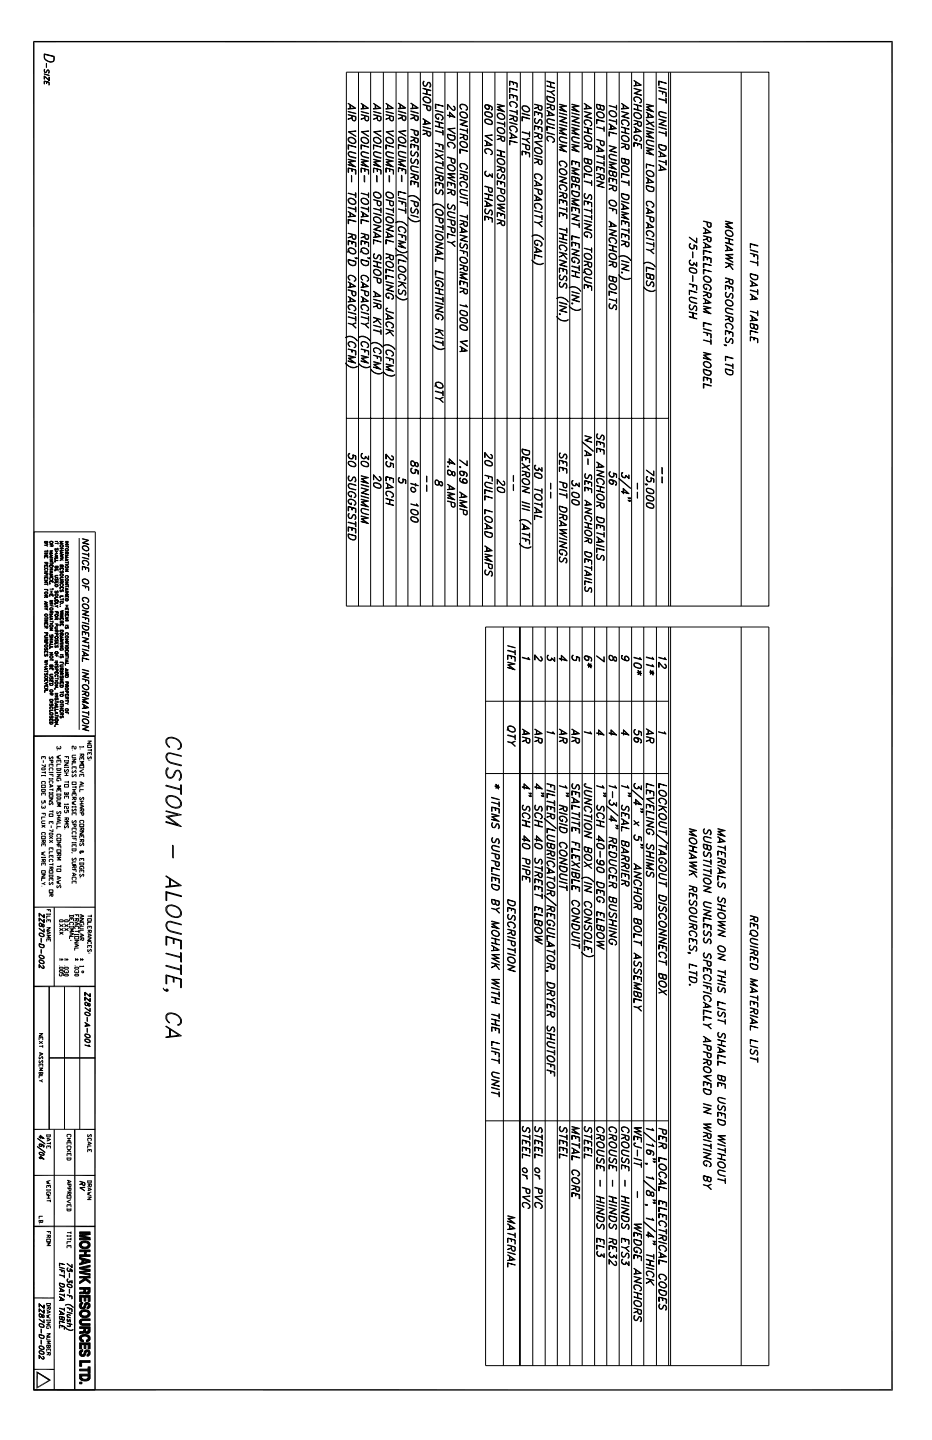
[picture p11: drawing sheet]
<svg xmlns="http://www.w3.org/2000/svg" width="279mm" height="432mm" viewBox="0 0 279 432" stroke-linecap="round" stroke-linejoin="round" font-family="sans-serif">
<path d="M9.9 12.5h257.7M10.1 12.3v404.7M267.4 12.3v404.7M10.2 220.8h18.3M28.5 220.7v196M10.2 295.8h18.3M22.4 338.7v78M10.2 367.7h18.3M9.9 416.8h257.7M11.1 411.1v5.4" fill="none" stroke="#000" stroke-width=".42"/>
<g fill="none" stroke="#000" stroke-width=".3">
<path d="M13.2 16.1l3.1 .8v1a1.43 1.43 0 0 1-2.4 .3l-.6-.6zM13.3 16.3l2.8 .7-.2 1.3a1.89 1.89 0 0 1-2.6-2zM13.9 19v1.3zM13.2 22.2l1.6 .5zM13.2 22.8l1.6 1.4-.1-1.1v1M13.2 24.3l1.6 .4v.8l-.1-.8-1.4-.3v.8zM13.3 20.8l.1 .8h.4l.3-.5 .4-.1 .3 .4-.1 .5-.2 .1 .2-.6-.3-.4-.6 .7h-.4zM13.3 22.8l-.1 1v-1.1l1.6 1.4M13.9 24.5l.1 .5v-.5M103.8 21.6h126.7v160.1h-126.7zM104.3 31l2.4 1.5-2.4 .2v-.1l2.1-.2zM104.3 33.4l2.4 .7z"/>
<path d="M104.3 39.5l2.4-.2-2 .3 2 1.3zM104.9 31.3v1.3M105 31.5v1.1M105.4 34.8l.3 1.2 .8 .2 .2-.3v-1l-2.4-.6 2.2 .7v1.1l-.8-.1-.1-1.2M105.4 35.3l-1.1 .5 1.1-.4M107.5 21.6v160.1M108.2 31l2.3 1.5-2.3 .2v-.1l2-.2zM108.2 33.4l2.3 .7zM108.2 39.5l2.3-.2-1.9 .3 1.9 1.3zM108.7 31.3v1.3M108.9 31.5v1.1M109.3 34.8v.7a.62 .62 0 0 0 .5 .7 .62 .62 0 0 0 .7-.3v-1l-2.3-.6 2.2 .7-.1 1.1-.8-.1-.1-1.2"/>
<path d="M109.3 35.3l-1.1 .5 1.1-.4M111.1 21.6v160.1M112 31l2.2 1.5-2.2 .2v-.1l1.9-.2zM112 33.4l2.2 .7zM112 39.5l2.2-.2-1.9 .3 1.9 1.3zM112.5 31.3v1.3M112.6 31.5v1.1M113.1 34.8v.7a.62 .62 0 0 0 .4 .7 .62 .62 0 0 0 .7-.3v-1l-2.2-.6 2.2 .7-.2 1.1-.8-.1-.1-1.2M113.1 35.3l-1.1 .5 1.1-.4M114.9 21.6v160.1M115.7 31l2.3 1.5-2.3 .2v-.1l1.9-.2zM115.7 33.4l2.3 .7z"/>
<path d="M115.7 39.5l2.3-.2-2 .3 2 1.3zM116.2 31.3v1.3M116.3 31.5v1.1M116.8 34.8v.7a.62 .62 0 0 0 .4 .7 .62 .62 0 0 0 .8-.3v-1l-2.3-.6 2.2 .7-.2 1.1-.7-.1-.1-1.2M116.8 35.3l-1.1 .5 1.1-.4M118.7 21.6v160.1M119.4 30.9l2.3 1.5-2.3 .2v-.1l2-.2zM119.4 33.2l2.3 .8-2.3-.6zM119.4 39.4l2.3-.2-2 .3 2 1.4zM119.9 31.2v1.4M120 31.4v1.1M120.5 34.7v.7a.62 .62 0 0 0 .5 .7 .62 .62 0 0 0 .7-.3v-.9l-2.3-.6 2.1 .6-.1 1.1-.7-.2-.1-1.1"/>
<path d="M120.5 35.2l-1.1 .3v.2l1.1-.3M122.3 21.6v160.1M123.1 30.9l2.3 1.5-2.3 .2v-.1l2-.2zM123.1 33.2l2.3 .8-2.3-.6zM123.6 31.2v1.4M123.7 31.4v1.1M124.2 34.7l.2 1.3 .8 .1 .2-.3v-.9l-2.3-.6 2.2 .6-.1 1.1-.8-.2-.1-1.1M124.2 35.2l-1.1 .3v.2l1.1-.3M124.2 39.2v.8l.2 .4 .8 .2 .2-.2v-1.1l-2.3-.6 2.2 .7-.1 1.1-.8-.2-.1-1.1M126 21.6v160.1M126.8 26.5l2.3 .6v.1zM126.8 27.9l2.3 .7z"/>
<path d="M126.8 29.4a1.44 1.44 0 0 1 1.5-.2 1.44 1.44 0 0 1 .8 1.2l-.1 .3a1.48 1.48 0 0 1-2.2-1.3zM126.8 35.5l2.3 1.6-2.3 .2 2-.3zM126.8 38l2.3 .7zM127 29.3a1.24 1.24 0 0 1 1.4 0 1.24 1.24 0 0 1 .5 1.3 1.24 1.24 0 0 1-1.4 0 1.24 1.24 0 0 1-.5-1.3zM127.1 24.3l-.2 .5 .2 .9h.6l.7-1h.4l.3 .7v.4l-.3 .4 .1-1.3-.5-.1-.5 .9a.57 .57 0 0 1-1-.2l-.1-.8zM127.4 36v1.2M127.5 36v1.1M127.9 31.7v.9l.2 .4 .8 .2 .2-.3v-1l-2.3-.6 2.2 .7-.1 1.1-.8-.3-.1-1.1M127.9 39.3l.2 1.3 .9 .2 .1-1.2-2.3-.7v.2l2.2 .6-.1 1a.59 .59 0 0 1-.9-.5v-.8M127.9 39.9l-1.1 .5 1.1-.4M127.9 26.9v1.3M128 26.9v1.3"/>
<path d="M129.7 21.6v160.1M130.5 31.2l2.4 .7-2.2-.6v1.3l-.2-.1zM130.5 36.3l2.4 .8-2.4-.6zM130.5 37.7l2.4 .6v.2zM130.5 33.1l2.4 .7zM130.7 34.3a1.48 1.48 0 0 1 2.2 1.3l-.6 .4a.84 .84 0 0 0 .5-.9 .84 .84 0 0 0-.9-.7l-.8-.1a.76 .76 0 0 0-.4 .8 .76 .76 0 0 0 .7 .6l.1-.4v.5a1.03 1.03 0 0 1-1-1.2zM131.6 36.7v1.4M131.8 36.8v1.3M132.7 39.8l-2.2-.6 2.2 .6M132.7 39.1l.2 .1v1.3h-.2zM133.4 21.6v160.1M134.1 31.3l1.9 1.9a.72 .72 0 0 0 .4-.7 .72 .72 0 0 0-.5-.7l.4 .5v.5l-.3 .3-1.9-1.9 .1 1.6v-1.4"/>
<path d="M134.1 38.7l2.3-.3-1.9 .3 1.9 1.5zM134.7 33.7l1.4 1.3-2-.4 2.3 .6-1.7-1.6v1.6l.1-1.5M137.1 21.6v160.1M137.9 35.8l2.3 .7-2 .8 2 .5v.2l-2.3-.7 1.9-.8-1.9-.5zM138 33.8a1.36 1.36 0 0 1 1.5-.1 1.36 1.36 0 0 1 .6 1.5 1.36 1.36 0 0 1-1.6 0 1.36 1.36 0 0 1-.5-1.4zM138 31.5a1.36 1.36 0 0 1 1.5-.1 1.36 1.36 0 0 1 .6 1.5l-.5 .2 .3-.2a1.16 1.16 0 0 0-.2-1.3 1.16 1.16 0 0 0-1.3-.2l-.4 .3v.7l.4 .4-.5-.7zM138 33.8a1.26 1.26 0 0 1 1.5 0 1.26 1.26 0 0 1 .4 1.4 1.57 1.57 0 0 1-1.9-.9zM140.1 39.3l-2.2-.6 2.2 .6M140.1 38.6l.1 1.4zM140.8 21.6v160.1M144.6 21.6v160.1M145.4 33.6a1.4 1.4 0 0 1 1.5 0 1.4 1.4 0 0 1 .6 1.4 1.4 1.4 0 0 1-1.5 0 1.4 1.4 0 0 1-.6-1.4z"/>
<path d="M145.4 35.8a1.4 1.4 0 0 1 1.5 0 1.4 1.4 0 0 1 .6 1.4 1.4 1.4 0 0 1-1.5 0 1.4 1.4 0 0 1-.6-1.4zM145.4 31.7a1.45 1.45 0 0 1 2.1 .5M145.4 32.1a.83 .83 0 0 0 1 .5l.3-.2M145.4 33.8l.9-.1 1.2 .6M145.4 34.3l.9 .6 .9 .2 .3-.2M145.4 36a1.69 1.69 0 0 1 2.1 .5M145.4 36.5a2.05 2.05 0 0 0 2.1 .6M145.6 33.7l-.2 .2 .2 .6M145.6 35.9l-.2 .2 .2 .6M145.9 31.5h-.3l-.2 .4 .5 .7M146.1 31.5l.6 .6M146.3 31.5l.4 .7-.4 .5"/>
<path d="M146.4 31.5l.4 .7a.78 .78 0 0 1-1.1 .5 .78 .78 0 0 1-.3-1.2 1.4 1.4 0 0 1 1.5 .1 1.4 1.4 0 0 1 .6 1.4h-.2l.2-.1M147.4 32.1v.8M147.4 34.2v.8M147.4 36.4v.8M148.4 21.6v160.1M149 31.2l2.3 .6-1.9 .3 1.9 1.5-2.3-.7 1.8 .4-1.8-1.2 1.8-.3zM149.1 34.2a1.39 1.39 0 0 1 1.6 0 1.39 1.39 0 0 1 .5 1.4 1.39 1.39 0 0 1-1.5 0 1.39 1.39 0 0 1-.6-1.4zM149.1 38.4a1.4 1.4 0 0 1 1.6 0 1.4 1.4 0 0 1 .5 1.4 1.39 1.39 0 0 1-1.5 0 1.39 1.39 0 0 1-.6-1.4zM149.3 34.2l.6-.2 1.3 .7a.65 .65 0 0 1 0 .7 .65 .65 0 0 1-.7 .3 1.08 1.08 0 0 1-1.1-.4 1.08 1.08 0 0 1-.1-1.1zM149.3 38.5a1.24 1.24 0 0 1 1.4 0 1.24 1.24 0 0 1 .5 1.3 1.41 1.41 0 0 1-2.1-1.1zM151.2 37.2l-2.2-.6v.2l2.2 .6M151.2 36.5l.1 1.6z"/>
<path d="M152 21.6v160.1M152.8 26.4l2.3 .7-2.2-.6v1.2zM152.8 24.3l2.3 .6v1.3l-.1-1.2-2.1-.6-.1 1.2zM152.8 28.2l2.3 .6v1.4l-.1-1.3-2.1-.6v1.3zM152.8 36.6l2.3 .8-2.3-.6zM152.8 39.7l2.3 1.5-2.3 .3 1.9-.4zM152.9 30.7a1.38 1.38 0 0 1 1.5 0 1.38 1.38 0 0 1 .6 1.4l-.5 .2 .4-.2a1.22 1.22 0 0 0-.6-1.4 1.22 1.22 0 0 0-1.4 .2v.4l.4 .7-.5-.7zM152.9 38a1.36 1.36 0 0 1 1.5 0 1.36 1.36 0 0 1 .6 1.4l-.5 .3 .4-.3 .1-.7a1.48 1.48 0 0 0-2-.7 .96 .96 0 0 0 .3 1.3l-.2-.1a.93 .93 0 0 1-.2-1.2zM153.9 28.7l.1 .6v-.6M153.9 34.9v.7a.83 .83 0 0 0 1 .8l.2-1.3-2.3-.7v.2l2.2 .6-.1 1-.8-.2-.1-1.1M153.9 35.4l-1.1 .5 1.1-.4M154 24.7v.7l-.1-.7"/>
<path d="M155 33.7l-2.2-.6 2.2 .7M155 33l.1 1.4zM156 21.6v160.1M156.5 34.9l2.3 .6v.2l-2.2-.6-.1 1.2zM156.5 33.9l2.3 .8-2.3-.6zM156.6 31.9a1.4 1.4 0 0 1 1.5 0 1.4 1.4 0 0 1 .6 1.4 1.39 1.39 0 0 1-1.5 0 1.39 1.39 0 0 1-.6-1.4zM156.7 32a1.18 1.18 0 0 1 1.4 0 1.18 1.18 0 0 1 .4 1.3 1.18 1.18 0 0 1-1.3 0 1.18 1.18 0 0 1-.5-1.3zM158.7 39.5l.1 1.4zM159.7 21.6v160.1M160.2 33.4l2.3 .6v1.3l-.1-1.2-2.1-.6-.1 1.2zM160.2 37.6l2.3 .6v1.4l-.1-1.3-2.1-.5v1.2zM160.3 35.6l.3-.2-.3 .6 .1 .7 .5 .3 1.1-1.2a.98 .98 0 0 1 .2 1.6l.2-.5-.2-.9h-.5l-.4 .8-.4 .3a.9 .9 0 0 1-.6-1.5z"/>
<path d="M161.3 31.5v.8a.76 .76 0 0 0 1.1 .7l.1-1.2-2.3-.6 2.2 .7-.1 1a.59 .59 0 0 1-.9-.5v-.8M161.3 32.1l-1.1 .5 1.1-.4M161.3 33.8v.6l.1-.6M161.3 38.1l.1 .6v-.6M163.4 21.6v160.1M163.9 24.3l2.3 .7-2.3-.6zM163.9 25.7l2.3 .6v.2zM163.9 37.8l2.3 .8-2.2-.6-.1 1.2zM163.9 28.8l2.3 .6v.8a1.36 1.36 0 0 1-1.8 .3 1.36 1.36 0 0 1-.5-1.7zM163.9 33.1l2.3 1.4-2.3 .3 2-.4zM163.9 39.7l2.3 .7-2.3-.6zM164 28.9l2.1 .5v.7a1.15 1.15 0 0 1-1.2 .5 1.15 1.15 0 0 1-.9-1z"/>
<path d="M164 35.8l.6-.2 1.6 .4v.2l-1.6-.5-.5 .2-.1 .2a.74 .74 0 0 0 .6 1l1.6 .5-1.6-.5a.91 .91 0 0 1-.6-1.3zM164.5 33.4v1.3M164.6 33.6v1.1M165 31.5v.7a.62 .62 0 0 0 .5 .7 .62 .62 0 0 0 .7-.3v-.9l-2.3-.7v.2l2.2 .6-.1 1a.59 .59 0 0 1-.9-.5v-.8M165 32.1l-1.1 .4 1.1-.4M165 24.7v1.3M165.1 27.6l1.1 1.2-1.1-1.1-1.2-.5 1.2 .4 1.1-.5-1.1 .6M165.1 24.7v1.3M167.1 21.6v160.1M167.7 31.2l2.3 .6-2 .3 2 1.5-2.3-.7 1.7 .4-1.7-1.2 1.7-.3zM167.7 33.8l2.3 .7zM167.7 34.8l2.3 .6-2 .9 2 .5v.2l-2.3-.7 1.9-.9-1.9-.5z"/>
<path d="M167.7 37.2l2.3 .7zM167.7 38.2l2.3 .6-2 .4 2 1.3-2.3-.6 1.7 .4-1.7-1.2 1.7-.4-1.7-.4zM170.8 21.6v160.1M171.4 31.2l2.3 .6-2 .3 2 1.5-2.3-.7 1.7 .4-1.7-1.2 1.7-.3zM171.4 33.8l2.3 .7zM171.4 34.8l2.3 .6-2 .9 2 .5v.2l-2.3-.7 1.9-.9-1.9-.5zM171.4 37.2l2.3 .7zM171.4 38.2l2.3 .6-2 .4 2 1.3-2.3-.6 1.7 .4-1.7-1.2 1.7-.4-1.7-.4zM174.5 21.6v160.1M175.1 38.1l2.3 .6v.1zM175.1 39.5l2.3 .7zM175.1 31l2.3 1.5-2.3 .2v-.1l2-.2z"/>
<path d="M175.1 33.4l2.3 .6-1.9 .9 1.9 .6-2.3-.6 2-.9zM175.2 36.1a1.36 1.36 0 0 1 1.6 0 1.36 1.36 0 0 1 .5 1.5l-.4 .2 .4-.4v-.5a1.44 1.44 0 0 0-1.6-.9l-.5 .4v.4l.5 .7a.94 .94 0 0 1-.5-1.4zM175.7 31.3v1.3M175.8 31.5v1.1M176.2 38.5v1.3M176.3 38.5v1.3M178.3 21.6v160.1M178.8 35.8l2.3 .6v.1l-2.2-.5v1.1zM178.9 33.8a1.39 1.39 0 0 1 1.6 0 1.39 1.39 0 0 1 .5 1.4 1.4 1.4 0 0 1-1.5 0 1.4 1.4 0 0 1-.6-1.4zM179.1 33.8a1.24 1.24 0 0 1 1.4 0 1.24 1.24 0 0 1 .5 1.3 1.21 1.21 0 0 1-1.5 0 1.21 1.21 0 0 1-.4-1.3zM179.9 32.3l.1 .4 .4 .3h.6l.1-1.2-2.3-.6 .1 1.2 .7 .4 .4-.4M179.9 31.5v1.1l-.8-.1-.2-1.2 2.1 .6v1l-.8-.2-.2-1.1"/>
<path d="M181 38.7l-2.2-.6 2.2 .6M181 38l.1 1.4zM181.9 21.6v160.1M182.6 39.5l2.3 .7-2.2-.5v1.2zM182.6 37.1l2.3 1.5-2.3 .2 1.9-.3zM182.7 33.4a1.39 1.39 0 0 1 1.5 0 1.39 1.39 0 0 1 .6 1.5 1.39 1.39 0 0 1-1.6-.1 1.39 1.39 0 0 1-.5-1.4zM182.8 33.4a1.18 1.18 0 0 1 1.4 0 1.18 1.18 0 0 1 .4 1.4 1.18 1.18 0 0 1-1.4-.1 1.18 1.18 0 0 1-.4-1.3zM183.1 37.5v1.2M183.3 37.6v1.1M184.8 32.2l-2.2-.6 2.2 .7M184.8 31.5l.1 1.5zM184.8 36.5l-2.2-.6v.1l2.2 .5"/>
<path d="M184.8 35.8l.1 1.5zM185.6 21.6v160.1M186.3 38.1l2.3 .6v.1zM186.3 39.5l2.3 .7zM186.3 31l2.3 1.5-2.3 .2v-.1l1.9-.2zM186.3 33.4l2.3 .6-2 .9 2 .6-2.3-.6 1.9-.9zM186.4 36.1a1.36 1.36 0 0 1 1.5 0 1.36 1.36 0 0 1 .6 1.5l-.4 .2 .4-.4a1.25 1.25 0 0 0-.7-1.3 1.25 1.25 0 0 0-1.4 .3l.1 .7 .3 .4a1.02 1.02 0 0 1-.4-1.4zM186.8 31.3v1.3M187 31.5v1.1M187.4 38.5v1.3M187.5 38.5v1.3M189.3 21.6v160.1"/>
<path d="M190 31.2l2.3 .7zM190 32.6l2.3 .7-2.3-.6zM190 24.1l2.3 1.4-2.3 .3 2-.3zM190 26.5l2.3 .6-1.9 .9 1.9 .6-2.3-.6 2-.9zM190 38l2.3 1.4-2.3 .3 2-.4zM190.1 33.9a1.45 1.45 0 0 1 2.1 1.5 1.39 1.39 0 0 1-1.5-.1 1.39 1.39 0 0 1-.6-1.4zM190.1 29.3a1.39 1.39 0 0 1 1.5 0 1.39 1.39 0 0 1 .6 1.4l-.5 .2 .5-.5-.1-.6a1.34 1.34 0 0 0-2-.4v.5l.4 .6-.4-.4zM190.2 34a1.42 1.42 0 0 1 2 1 1.16 1.16 0 0 1-1.4 .3 1.16 1.16 0 0 1-.6-1.3zM190.5 24.4v1.4M190.5 38.3v1.4M190.7 24.6v1.1M190.7 38.5v1.1"/>
<path d="M191.1 36.4v.7a.76 .76 0 0 0 1.1 .7l.1-1.2-2.3-.6 2.2 .7-.1 1a.59 .59 0 0 1-.9-.5v-.7M191.1 37l-1.1 .4 1.1-.3M191.1 31.5v1.4M191.2 31.6v1.3M193 21.6v160.1M193.7 31.2l2.3 .6-1.9 .3 1.9 1.5-2.3-.7 1.7 .4-1.7-1.2 1.7-.3zM193.7 33.6l2.3 1.5-2.3 .3v-.2l2-.2zM193.7 37.3l2.3-.8zM193.7 35.9l2.3 2.2zM193.7 38.2l2.3 .7-2.3-.6zM193.7 39.2l2.3 .6-1.9 .3 1.9 1.4-2.3-.6v-.1l1.7 .5-1.7-1.3 1.7-.2zM194.3 33.9v1.4"/>
<path d="M194.3 34.1v1.1M196.7 21.6v160.1M197.5 24.3l2.3 .7-2.2-.6-.1 1.2zM197.5 26.1l2.3 .8-2.3-.6zM197.5 27.1l2.3 .6v1.4l-.2-.1v-1.2zM197.5 35.7l2.3 .6-2 .8 2 .7-2.3-.6 1.9-.9zM197.5 38.1l2.3 .6v.1zM197.6 33.6l.5-.2 1.7 .5-1.7-.3-.5 .1v.2l.2 .8 2 .6v.1l-1.7-.5a.94 .94 0 0 1-.5-1.3zM198.6 27.6l.1 .6v-.6M199.6 30.1l-2.1-.6v.2l2.1 .6M199.6 29.4l.2 .1v1.5l-.2-.1zM199.6 39.4h.2v1.5h-.2z"/>
<path d="M200.4 21.6v160.1M201 21.6v160.1M222.2 21.6v160.1M104.3 41.5a1.44 1.44 0 0 1 1.6-.2 1.44 1.44 0 0 1 .8 1.3 1.44 1.44 0 0 1-1.5 .3 1.44 1.44 0 0 1-.9-1.4zM104.3 43.4l2.4 .8-2.2-.6v1.2h-.2zM104.3 47.7l2.4 .6-2 .4 2 1.4-2.4-.7 1.8 .4-1.8-1.2 1.8-.3zM104.3 50.3l2.4 .6v1.4l-.2-.1v-1.2l-2-.6v1.3l-.2-.1zM104.5 45.7l.5-.3 1.7 .5-2-.3-.2 .3 .2 .8 2 .6v.2l-2-.7a.75 .75 0 0 1-.2-1.1zM104.6 41.5a1.47 1.47 0 0 1 1.9 .4v.9a1.43 1.43 0 0 1-2-.8zM104.6 59.7a1.43 1.43 0 0 1 1.9 .8v.6a1.51 1.51 0 0 1-2-.9zM104.7 59.5a1.55 1.55 0 0 1 2 1.4 1.44 1.44 0 0 1-1.5 .2 1.44 1.44 0 0 1-.9-1.3zM105.4 52.6v2z"/>
<path d="M105.4 50.8l.2 .6v-.6M106.5 58.5l-2.2-.6 2.2 .7M106.5 57.8h.2v1.4h-.2zM108.2 43.4l2.3 .8-2.2-.6-.1 1.2zM108.2 47.7l2.3 .6-1.9 .4 1.9 1.4-2.3-.7 1.8 .4-1.8-1.2 1.8-.3zM108.2 50.3l2.3 .6v1.4l-.1-1.3-2.1-.6v1.3zM108.3 41.4a1.4 1.4 0 0 1 1.5 0 1.4 1.4 0 0 1 .6 1.4 1.39 1.39 0 0 1-1.5 0 1.39 1.39 0 0 1-.6-1.4zM108.3 59.7a1.36 1.36 0 0 1 1.6-.1 1.36 1.36 0 0 1 .5 1.5 1.36 1.36 0 0 1-1.5 0 1.36 1.36 0 0 1-.6-1.4zM108.3 45.7l.6-.3 1.6 .6-1.6-.4-.5 .1-.1 .2a.74 .74 0 0 0 .6 1l1.6 .4v.2l-1.6-.5a.97 .97 0 0 1-.6-1.3zM108.4 41.5a1.21 1.21 0 0 1 1.4 0 1.21 1.21 0 0 1 .5 1.3l-.3 .1a1.42 1.42 0 0 1-1.7-.9zM108.4 59.7a1.26 1.26 0 0 1 1.4 0 1.26 1.26 0 0 1 .5 1.4 1.53 1.53 0 0 1-2-.9zM109.2 52.6l.1 .1v1.9l-.1-.1z"/>
<path d="M109.3 50.8l.1 .6v-.6M110.4 58.5l-2.2-.6 2.2 .7M110.4 57.8l.1 1.4zM112 43.4l2.2 .8-2.2-.6v1.2zM112 47.7l2.2 .6-1.9 .4 1.9 1.4-2.2-.7 1.7 .4-1.7-1.2 1.7-.3zM112 50.3l2.2 .6v1.4v-1.3l-2.2-.6v1.3zM112 41.4a1.45 1.45 0 0 1 2.2 1.4 1.39 1.39 0 0 1-1.6 0 1.39 1.39 0 0 1-.6-1.4zM112 57.8a1.39 1.39 0 0 1 1.6 0 1.39 1.39 0 0 1 .6 1.4 1.36 1.36 0 0 1-1.6 .1 1.36 1.36 0 0 1-.6-1.5zM112 45.7l.6-.3 1.6 .6-1.6-.4-.5 .1-.1 .2a.74 .74 0 0 0 .6 1l1.6 .4v.2l-1.6-.5a.97 .97 0 0 1-.6-1.3zM112.1 41.5a1.32 1.32 0 0 1 2.1 1l-.2 .3-.6 .2-.6-.2-.7-.5zM112.1 57.8l.4-.1a1.51 1.51 0 0 1 1.7 1.2l-.2 .3a1.53 1.53 0 0 1-2-.9zM112.9 52.6l.2 .1v1.9l-.2-.1z"/>
<path d="M113.1 50.8v.6v-.6M115.7 43.4l2.3 .8-2.2-.6-.1 1.2zM115.7 47.7l2.3 .6-2 .4 2 1.4-2.3-.7 1.7 .4-1.7-1.2 1.7-.3zM115.7 50.3l2.3 .6v1.4l-.1-1.3-2.1-.6v1.3zM115.8 41.4a1.45 1.45 0 0 1 2.1 1.4 1.39 1.39 0 0 1-1.5 0 1.39 1.39 0 0 1-.6-1.4zM115.8 57.8a1.4 1.4 0 0 1 1.5 0 1.4 1.4 0 0 1 .6 1.4 1.36 1.36 0 0 1-1.6 .1 1.36 1.36 0 0 1-.5-1.5zM115.8 45.7l.5-.3 1.7 .5-2-.3-.2 .3 .2 .8 2 .6v.2l-1.7-.5-.5-.5zM115.9 41.5a1.42 1.42 0 0 1 2 .8l-.2 .5a1.43 1.43 0 0 1-1.9-.8zM115.9 57.8a1.46 1.46 0 0 1 2 1.1 .98 .98 0 0 1-1.4 .3l-.6-.5zM116.6 52.6l.2 .1v1.9l-.2-.1zM116.8 50.8l.1 .6v-.6M119.4 43.3l2.3 .6v.2l-2.2-.6-.1 1.2z"/>
<path d="M119.4 57.4l2.3 .6-2.2-.5-.1 1.1zM119.4 47.6l2.3 .6-2 .4 2 1.4-2.3-.7 1.7 .5-1.7-1.3 1.7-.4zM119.4 50.3l2.3 .6v1.2h-.2v-1.2l-2-.6-.1 1.2zM119.4 59.2l2.3 .7zM119.5 45.5l.5-.2 1.7 .5v.1l-2-.4-.2 .4 .2 .7 2 .6v.2l-1.7-.5a.94 .94 0 0 1-.5-1.4zM119.6 41.3a1.55 1.55 0 0 1 1.9 .8l-.1 .6a1.51 1.51 0 0 1-1.9-.9zM119.7 41.1a1.55 1.55 0 0 1 2 1.5 1.25 1.25 0 0 1-1.7 .1 1.25 1.25 0 0 1-.3-1.6zM120.3 52.5l.2 .1v1.9l-.2-.1zM120.5 50.6v.7l.1-.6M122.4 59a2.41 2.41 0 0 1 3.4 1.1 2.66 2.66 0 0 0-3.4-1zM123.1 43.1l2.3 .6v1.3h-.1v-1.2l-2.1-.6-.1 1.2zM123.1 54.2l2.3 .5v1.4h-.1v-1.3l-2.1-.5-.1 1.2z"/>
<path d="M123.2 45.3l.2-.1-.1 1.3 .4 .2 1.1-1.2a.94 .94 0 0 1 .3 1.6l.2-.5-.2-.9a1.02 1.02 0 0 0-.9 .9 .6 .6 0 0 1-.7 .1 .6 .6 0 0 1-.4-.6zM123.2 49.9l.5-.1 1.7 .4-2-.4-.2 .5 .1 .6 .4 .3 1.7 .5-2-.6-.3-.7zM123.4 47.4l-.2 .9 .2 .5 .3 .1 1.1-1.2a.93 .93 0 0 1 .3 1.6l.2-.5-.2-.9h-.4l-.4 .7-.6 .4a1.01 1.01 0 0 1-.3-1.6zM124.2 41.4l.1 1.1 .9 .3 .2-.4v-.9l-2.3-.6 2.2 .7-.1 1.1-.8-.2-.1-1.1M124.2 41.9l-1.1 .3v.2l1.1-.4M124.2 43.5v.7h.1v-.6M124.2 52.4l.2 1.2 .8 .2 .2-.3v-.9l-2.3-.6v.1l2.2 .6-.1 1-.8-.1-.1-1.2M124.2 53l-1.1 .4 1.1-.3M124.2 54.6v.7h.1v-.7M130.5 42.9l2.4 .6v1.3h-.2v-1.2zM130.5 44.8l2.4 .6v.2zM130.5 47.1l2.4-.7-2.4 .9z"/>
<path d="M130.5 45.8l2.4 2.1zM130.5 54.5l2.4 .6v1.3h-.2v-1.2l-2-.5v1.1h-.2zM130.7 50.3l.5-.2 1.7 .4-2.1-.3-.1 .4 .1 .7 2.1 .7-2.1-.6a.75 .75 0 0 1-.1-1.1zM130.7 56.7l.1-.2v1.3l.4 .2 .3-.1 .5-1h.5l.4 .7v.4l-.4 .5 .1-1.3-.6-.1a1.04 1.04 0 0 1-.8 1 .92 .92 0 0 1-.5-1.4zM131.6 43.3l.2 .7v-.7M131.6 52.7l.3 1.3 .7 .2 .3-.4v-.9l-2.4-.6 2.2 .7-.1 1.1a.63 .63 0 0 1-.8-.6v-.8M131.6 53.2l-1.1 .5 1.1-.3M131.6 54.9l.2 .7v-.7M132.7 49.1l-2.2-.6 2.2 .7M132.7 48.4h.2v1.4h-.2zM134.1 40.2l2.3 .6v.7a1.23 1.23 0 0 1-1.3 .6 1.23 1.23 0 0 1-1-1.2zM134.1 52.1l2.3-.1v.2h-1.9l1.9 1.1h-1.9l1.9 1.2-2.3-1.3h2z"/>
<path d="M134.1 54.5l2.3 .7v1.2l-.1-1.1-2.1-.6-.1 1.1zM134.2 49.7a1.33 1.33 0 0 1 1.6-.1 1.33 1.33 0 0 1 .5 1.4 1.38 1.38 0 0 1-1.5 0 1.38 1.38 0 0 1-.6-1.3zM134.2 40.4l2.1 .5v1a1.42 1.42 0 0 1-1.5-.2 1.42 1.42 0 0 1-.6-1.3zM134.2 42.8a1.4 1.4 0 0 1 1.6 0 1.4 1.4 0 0 1 .5 1.4l-.4 .3 .4-.3a1.22 1.22 0 0 0-.6-1.3 1.22 1.22 0 0 0-1.5 .2v.4l.5 .7a.94 .94 0 0 1-.5-1.4zM134.4 49.7a1.24 1.24 0 0 1 1.4 0 1.24 1.24 0 0 1 .5 1.3 1.41 1.41 0 0 1-2.1-1.1zM135.2 47.5v.9a.88 .88 0 0 0 1.1 .6l.1-1.3-2.3-.7v.2l2.2 .6v1a.66 .66 0 0 1-1-.4v-.8M135.2 54.9v.7l.1-.7M135.2 57l.1 1.1 .7 .5 .3-.1 .1-1.3-2.3-.6 2.2 .7v1.1a.74 .74 0 0 1-1-.6v-.8M135.2 57.5l-1.1 .4v.1l1.1-.4M137.9 44.7l2.3 .6v.1l-2.2-.6v1.2zM137.9 51.1l2.3 .6v.2zM137.9 59l2.3 .6v.1z"/>
<path d="M138 42.6a1.39 1.39 0 0 1 1.5 .1 1.39 1.39 0 0 1 .6 1.4 1.4 1.4 0 0 1-1.6-.1 1.4 1.4 0 0 1-.5-1.4zM138 49.2a1.4 1.4 0 0 1 1.5 0 1.4 1.4 0 0 1 .6 1.4l-.5 .3 .5-.5a1.3 1.3 0 0 0-.8-1.1 1.3 1.3 0 0 0-1.3 .1v.7l.4 .4a1.02 1.02 0 0 1-.4-1.3zM138 54.7a1.39 1.39 0 0 1 1.5 0 1.39 1.39 0 0 1 .6 1.4l-.5 .2 .2-.2a.84 .84 0 0 0 .2-.9 .84 .84 0 0 0-.7-.5l-.6-.2-.7 .2v.6l.4 .6-.4-.4zM138 56.9l.5-.1 1.7 .4-2-.3-.2 .4v.6l.5 .3 1.7 .5-2-.6-.3-.6zM138 42.6a1.21 1.21 0 0 1 1.5 0 1.21 1.21 0 0 1 .4 1.4 1.24 1.24 0 0 1-1.4-.1 1.24 1.24 0 0 1-.5-1.3zM139 40.4v.8a.76 .76 0 0 0 1.1 .7l.1-1.2-2.3-.6 2.2 .7-.2 1a.59 .59 0 0 1-.8-.5v-.8M139 41l-1.1 .5 1.1-.4M139 52.5l.1 1.1 .6 .4 .4-.1 .1-1.2-2.3-.6 2.2 .7-.2 1.1-.8-.3v-1.1M139 53.1l-1.1 .3v.2l1.1-.5M145.3 58l2.3 .6v.1l-2.3-.6zM145.3 59.4l2.3 .6v.2zM145.3 40.7l2.3-.3-1.9 .4 1.9 1.4z"/>
<path d="M145.3 42l2.3 1.5-2.3 .2 2-.3zM145.4 44.8a1.39 1.39 0 0 1 1.5 0 1.39 1.39 0 0 1 .6 1.4l-.4 .3 .3-.3a1.22 1.22 0 0 0-.5-1.4 1.22 1.22 0 0 0-1.5 .2v.4l.5 .7a.94 .94 0 0 1-.5-1.3zM145.4 52.2l.6 .6 .7-.3M145.7 51.4l-.3 .3M145.9 42.4v1.3M146 42.6v1M146.3 52.9l.4-.4v-.4l.9 1M146.4 56.2l.1 1.1 .3 .3h.7l.1-1.2-2.3-.6v.1l2.2 .6-.1 1a.66 .66 0 0 1-.9-.4v-.9M146.4 58.4v1.3M146.5 58.4v1.3M146.7 52.2l.9 1v-1.2l-.1 1.1M146.8 52.2v.3a.81 .81 0 0 1-1.3 0 .81 .81 0 0 1 .2-1.2l-.1 .1a.9 .9 0 0 0 .3 1.4"/>
<path d="M149 44.9l2.3 .8-2.3-.6zM149 46.4l2.3 .7-2.3-.6zM149 54.2l2.3 .5v1.4l-.1-1.3-2.1-.5v1.2zM149.1 47.7a1.36 1.36 0 0 1 1.6 0 1.36 1.36 0 0 1 .5 1.5 1.39 1.39 0 0 1-1.5-.1 1.39 1.39 0 0 1-.6-1.4zM149.1 58.8a1.39 1.39 0 0 1 1.6 0 1.39 1.39 0 0 1 .5 1.5 1.45 1.45 0 0 1-2.1-1.5zM149.1 52.1l.3-.1-.3 .9 .3 .5 .3 .1 1.1-1.2a.98 .98 0 0 1 .2 1.6l.2-.5-.2-.9h-.4l-.5 .9a.66 .66 0 0 1-1-.2zM149.3 47.7a1.53 1.53 0 0 1 1.9 1v.5h-.4a1.51 1.51 0 0 1-1.7-1.1zM149.3 58.8a1.24 1.24 0 0 1 1.4 .1 1.24 1.24 0 0 1 .5 1.3 1.41 1.41 0 0 1-2.1-1.1zM150.1 40.9l.1 1.1 1 .4 .1-1.3-2.3-.6 2.2 .7v1l-.8-.2-.2-1.1M150.1 41.5l-1.1 .4 1.1-.4M150.1 50.2l.1 1.1 .4 .3h.6l.1-1.2-2.3-.6v.1l2.2 .6v1l-.8-.1-.2-1.2M150.1 50.8l-1.1 .4 1.1-.3"/>
<path d="M150.1 54.6v.7l.1-.7M150.1 56.6l.1 1.2 1 .3 .1-1.2-2.3-.6 2.2 .6v1.1a.66 .66 0 0 1-1-.5v-.8M150.1 45.3v1.4M150.2 45.4v1.3M152.8 42.1l2.3 .7-2.2-.5v1.2zM153.3 40.1v1.3M153.4 40.2v1.1M156.5 45.3l2.3 .6v1.2l-.1-1.2-2.1-.6-.1 1.2zM157.6 43.4l.1 1.2 .3 .2h.7l.1-1.1-2.3-.6 2.2 .6-.2 1.1-.7-.2-.1-1.1M157.6 45.6v.7l.1-.6M157.7 41.8l1.1 1.2-1.1-1-1.2-.5 1.2 .3 1.1-.4-1.1 .6M158.7 40.1l-2.2-.6v.2l2.2 .6"/>
<path d="M160.2 42.6l2.3-.3-1.9 .3 1.9 1.5zM160.2 46.5l2.3 .7zM160.2 54.1l2.3 1.4-2.3 .3 2-.4zM160.2 58.4l2.3 1.5-2.3 .3 2-.4zM160.3 44.4a1.4 1.4 0 0 1 1.5 .1 1.4 1.4 0 0 1 .6 1.4 1.39 1.39 0 0 1-1.5-.1 1.39 1.39 0 0 1-.6-1.4zM160.3 52.3a1.4 1.4 0 0 1 1.5 0 1.4 1.4 0 0 1 .6 1.4l-.4 .3 .2-.2a.84 .84 0 0 0 .2-.9 .84 .84 0 0 0-.7-.5l-.6-.2-.7 .2a1.02 1.02 0 0 0 .3 1.2 1.02 1.02 0 0 1-.4-1.3zM160.4 44.5a1.21 1.21 0 0 1 1.4 0 1.21 1.21 0 0 1 .5 1.4 1.24 1.24 0 0 1-1.4-.1 1.24 1.24 0 0 1-.5-1.3zM160.7 54.4v1.4M160.7 58.8v1.3M160.9 54.6v1.1M160.9 58.9v1.1M161.3 40.1v.8a.62 .62 0 0 0 .5 .6 .62 .62 0 0 0 .7-.3v-.8l-2.3-.7v.1l2.2 .6-.1 1.1a.59 .59 0 0 1-.9-.6v-.7"/>
<path d="M161.3 40.7l-1.1 .4 1.1-.3M161.3 47.9v.8a.62 .62 0 0 0 .5 .6 .62 .62 0 0 0 .7-.3v-.9l-2.3-.6 2.2 .6-.1 1.1-.8-.1-.1-1.2M161.3 48.4l-1.1 .5 1.1-.3M161.3 56.9l.1 1.1a.62 .62 0 0 0 .5 .3 .62 .62 0 0 0 .6-.3v-1l-2.3-.6 2.2 .7-.1 1.1-.8-.2-.1-1.1M164 41a1.45 1.45 0 0 1 2.1 1.5l-.5 .2 .5-.4a1.3 1.3 0 0 0-.7-1.2 1.3 1.3 0 0 0-1.4 .2l.1 .7 .4 .4a1.02 1.02 0 0 1-.5-1.4zM167.7 43.2l2.3 .6-2 .4 2 1.4-2.3-.7 1.7 .4-1.7-1.2 1.7-.3zM167.7 52.8l2.3 .7-2 .8 2 .7-2.3-.6 1.9-.9-1.9-.5zM167.7 59.7l2.3 .6v1.4l-.1-1.3-2.1-.5v1.2zM167.8 50.8a1.45 1.45 0 0 1 2.1 1.4 1.39 1.39 0 0 1-1.6 0 1.39 1.39 0 0 1-.5-1.4zM167.8 41.2l.5-.3 1.7 .6-1.7-.4-.5 .1v.3l.2 .7 2 .6v.2l-1.7-.4-.5-.6zM167.8 48.5a1.39 1.39 0 0 1 1.5 0 1.39 1.39 0 0 1 .6 1.4l-.5 .3 .2-.2a1.13 1.13 0 0 0-.1-1.3 1.13 1.13 0 0 0-1.3-.3l-.4 .3v.7l.4 .4-.2-.1a.93 .93 0 0 1-.2-1.2zM167.8 55.6a1.39 1.39 0 0 1 1.5 0 1.39 1.39 0 0 1 .6 1.4l-.5 .3 .2-.2a1.13 1.13 0 0 0-.1-1.3 1.13 1.13 0 0 0-1.3-.3l-.4 .3v.7l.4 .4-.2-.1a.93 .93 0 0 1-.2-1.2z"/>
<path d="M167.8 50.9a1.42 1.42 0 0 1 2.1 1 1.16 1.16 0 0 1-1.5 .3 1.16 1.16 0 0 1-.6-1.3zM168.8 58v.7a.62 .62 0 0 0 .4 .7 .62 .62 0 0 0 .8-.3v-1l-2.3-.6 2.2 .7-.2 1.1-.8-.2v-1.1M168.8 58.5l-1.1 .5 1.1-.4M171.4 43.2l2.3 .6-2 .4 2 1.4-2.3-.7 1.7 .4-1.7-1.2 1.7-.3zM171.4 48.1l2.3 .6v1.4l-.1-1.3-2.1-.5v1.2zM171.4 50.2l2.3 .7-2 .3 2 1.3-2.3-.5 1.7 .3-1.7-1.2 1.7-.3-1.7-.5zM171.4 55l2.3 .7v1.2l-.1-1.1-2.1-.6-.1 1.2zM171.4 57.1l2.3 .6-.1 1.1a1.5 1.5 0 0 1-1.7-.1 1.5 1.5 0 0 1-.5-1.6zM171.4 59.4l2.3 .6-2 .3 2 1.5-2.3-.6v-.2l1.7 .5-1.7-1.2 1.7-.3zM171.5 41.2l.5-.3 1.7 .6-1.7-.4-.4 .1-.1 .3 .2 .7 2 .6v.2l-1.7-.4-.5-.6zM171.5 57.3l2.1 .5v.7a1.24 1.24 0 0 1-1.5 .2 1.24 1.24 0 0 1-.6-1.4zM172.5 48.6l.1 .6v-.6"/>
<path d="M172.5 54a.76 .76 0 0 0 1.1 .7l.1-1.2-2.3-.7v.9a.62 .62 0 0 0 .4 .7 .62 .62 0 0 0 .8-.3M172.5 53.2l-.2 1.1-.7-.2-.1-1.1 2.1 .6-.2 1a.59 .59 0 0 1-.8-.5v-.8M172.6 55.4v.7l-.1-.7M175.1 52l2.3 .5v.2l-2.2-.6-.1 1.2zM175.2 40.9a1.39 1.39 0 0 1 1.5 0 1.39 1.39 0 0 1 .6 1.4 1.45 1.45 0 0 1-2.1-1.4zM175.2 49.9a1.36 1.36 0 0 1 1.6 0 1.36 1.36 0 0 1 .5 1.5 1.39 1.39 0 0 1-1.5-.1 1.39 1.39 0 0 1-.6-1.4zM175.2 58.1l.3-.1-.3 .9 .3 .5 .3 .1 1.1-1.2a.98 .98 0 0 1 .2 1.6l.2-.5-.2-.9h-.5l-.4 .9a.66 .66 0 0 1-.7 .1 .66 .66 0 0 1-.4-.6zM175.4 40.9a1.24 1.24 0 0 1 1.4 0 1.24 1.24 0 0 1 .4 1.3 1.42 1.42 0 0 1-2-1zM175.4 49.9a1.57 1.57 0 0 1 1.9 .9l-.1 .6h-.3a1.51 1.51 0 0 1-1.7-1.1zM176.2 43.3l.1 1.1 .3 .4h.6l.2-1.3-2.3-.6 2.2 .7-.1 1.1a.74 .74 0 0 1-.9-.6v-.8M176.2 43.8l-1.1 .4v.1l1.1-.4M176.2 48.6l.4 .6h.6l.2-1.2-2.3-.6v.8a.83 .83 0 0 0 1 .8l.2-.4"/>
<path d="M176.2 47.8l-.1 1-.7-.1-.2-1.1 2.1 .5-.1 1.1a.74 .74 0 0 1-.9-.6v-.8M177.3 54.8l-2.2-.6v.2l2.2 .6M177.3 54.2l.1 1.5zM178.8 43.7l2.3 1.6-2.3 .2 2-.3zM178.8 49.9l2.3 .6v1.3l-.1-1.2-2.1-.6-.1 1.2zM178.8 54.2l2.3 .5-1.9 1 1.9 .6-2.3-.6 2-.9zM179.4 44.2v1.2M179.5 44.2v1.1M179.9 42.2l.1 1.1 .4 .4h.6l.1-1.3-2.3-.6 2.2 .7v1.1l-.8-.3-.2-1.1M179.9 50.3v.6l.1-.6M179.9 52.4l.1 1.1 .4 .3h.6l.1-1.3-2.3-.5 2.2 .6v1.1l-.8-.1-.2-1.2M179.9 52.9l-1.1 .5 1.1-.3"/>
<path d="M181 47.2l-2.2-.6 2.2 .7M181 46.5l.1 1.5zM181 49.1l-2.2-.6 2.2 .7M181 48.4l.1 1.4zM182.6 43.7l2.3 .5-2 1 2 .6-2.3-.6 1.9-1zM182.6 48.5l2.3 .6-2 .3 2 1.5-2.3-.7 1.8 .4-1.8-1.3 1.8-.2zM182.6 53.3l2.3 .6v1.3l-.1-1.2-2.1-.6v1.3zM182.7 46.5l.6-.3 1.6 .5-2-.3-.2 .3 .2 .8 2 .6v.1l-1.6-.4a.97 .97 0 0 1-.6-1.3zM183.7 51.5l-.1 1-.8-.1-.1-1.2 2.1 .6-.2 1.1-.8-.3v-1.1M183.7 53.6l.1 .8v-.7M183.7 55.8v.7a.62 .62 0 0 0 .4 .7 .62 .62 0 0 0 .8-.3v-1l-2.3-.6 2.2 .7-.2 1.1-.8-.2v-1.1M183.7 56.3l-1.1 .5 1.1-.4"/>
<path d="M183.8 52.3l-.5 .4-.6-.4-.1-1.2 2.3 .6-.1 1.2-.4 .2-.3-.2-.4-.6M186.3 52l2.3 .5v.2l-2.2-.6-.1 1.2zM186.3 58l2.3 .6v.8a1.27 1.27 0 0 1-1.4 .5 1.27 1.27 0 0 1-.9-1.2zM186.4 40.9a1.39 1.39 0 0 1 1.5 0 1.39 1.39 0 0 1 .6 1.4 1.4 1.4 0 0 1-1.5 0 1.4 1.4 0 0 1-.6-1.4zM186.4 49.9a1.36 1.36 0 0 1 1.5 0 1.36 1.36 0 0 1 .6 1.5 1.36 1.36 0 0 1-1.6 0 1.36 1.36 0 0 1-.5-1.5zM186.4 58.1l2.1 .5v.7a1.15 1.15 0 0 1-1.2 .5 1.15 1.15 0 0 1-.9-1zM186.5 40.9a1.21 1.21 0 0 1 1.4 0 1.21 1.21 0 0 1 .4 1.3 1.24 1.24 0 0 1-1.4 0 1.24 1.24 0 0 1-.4-1.3zM186.5 49.9a1.26 1.26 0 0 1 1.4 .1 1.26 1.26 0 0 1 .4 1.4 1.53 1.53 0 0 1-1.9-1zM187.4 43.3v.8a.62 .62 0 0 0 .4 .7 .62 .62 0 0 0 .8-.4v-.9l-2.3-.6 2.2 .7-.2 1.1-.7-.3-.1-1.1M187.4 43.8l-1.1 .4v.1l1.1-.4M187.4 48.6a.62 .62 0 0 0 .4 .7 .62 .62 0 0 0 .8-.4v-.9l-2.3-.6v.8a.62 .62 0 0 0 .4 .7 .62 .62 0 0 0 .8-.3M187.4 47.8l-.2 1a.59 .59 0 0 1-.8-.5v-.7l2.1 .5-.2 1.1-.7-.3-.1-1.1"/>
<path d="M188.5 54.8l-2.2-.6v.2l2.2 .6M188.5 54.2l.1 1.5zM190 42.6l2.3 .7v1.3l-.1-1.2-2.1-.6-.1 1.2zM190.1 40.7a1.45 1.45 0 0 1 2.1 1.4l-.5 .3 .3-.2a.7 .7 0 0 0 0-1.1 1.24 1.24 0 0 0-1.9-.2 .86 .86 0 0 0 .8 1.1l.1-.4v.5l-.5-.1a1.02 1.02 0 0 1-.4-1.3zM191.1 43.1v.6l.1-.6M193.7 49.2l2.3 .6-2.2-.6-.1 1.2zM193.7 44.2l2.3 .6-1.9 .4 1.9 1.3-2.3-.6 1.7 .4-1.7-1.2 1.7-.3-1.7-.5zM193.7 53.1l2.3 1.6-2.3 .2 2-.3zM193.7 55.6l2.3 .6v1.1a1.5 1.5 0 0 1-1.7-.1 1.5 1.5 0 0 1-.6-1.6zM193.8 51.4a1.39 1.39 0 0 1 1.6 0 1.39 1.39 0 0 1 .6 1.4 1.4 1.4 0 0 1-1.6 0 1.4 1.4 0 0 1-.6-1.4zM193.8 42.1l.5-.1 1.7 .4v.2l-1.7-.6a.69 .69 0 0 0-.5 .7 .69 .69 0 0 0 .5 .7l1.7 .5-1.7-.4a.94 .94 0 0 1-.5-1.4zM193.8 55.7l2.2 .6v.6a1.25 1.25 0 0 1-1.6 .3 1.25 1.25 0 0 1-.6-1.5z"/>
<path d="M193.9 51.4a1.41 1.41 0 0 1 2.1 1.1 1.2 1.2 0 0 1-1.5 .2 1.2 1.2 0 0 1-.6-1.3zM194.3 53.6v1.2M194.3 53.6v1.1M197.5 43.2l2.3 .6-.2 1.1a1.46 1.46 0 0 1-1.6-.1 1.46 1.46 0 0 1-.5-1.6zM197.5 45.3l2.3 1.5-2.3 .2 1.9-.3zM197.5 49.3l2.3 1.6-2.3 .2 1.9-.3zM197.6 43.3l2 .6v.7a1.21 1.21 0 0 1-1.6 .2 1.21 1.21 0 0 1-.4-1.5zM198 45.7v1.3M198 49.7v1.3M198.1 45.8v1.1M198.1 49.8v1.1M199.6 40.1l-2.1-.6 2.1 .7"/>
<path d="M199.6 48.7l-2.1-.6 2.1 .7M199.6 48.1h.2v1.4h-.2zM104.2 75.6l.5-.4zM104.3 65.8l2.4 .5v.2l-2.2-.6v1.2l-.2-.1zM104.3 74.7a1.44 1.44 0 0 1 1.5-.2 1.44 1.44 0 0 1 .9 1.2 1.38 1.38 0 0 1-1.5 .4 1.38 1.38 0 0 1-.9-1.4zM104.3 63.4l2.4 1.4-2.4 .3 2.1-.4zM104.3 72.1l2.4 .6v1.4l-.2-.1v-1.2l-2-.5v1.2l-.2-.1zM104.3 77.8l2.4 .6v.7a1.21 1.21 0 0 1-2 .1l-.4-.7zM104.5 77.9l2 .6v1a1.38 1.38 0 0 1-1.5-.2 1.38 1.38 0 0 1-.5-1.4zM104.6 74.6a1.24 1.24 0 0 1 1.4 0 1.24 1.24 0 0 1 .5 1.3 1.24 1.24 0 0 1-1.4 0 1.24 1.24 0 0 1-.5-1.3zM104.9 63.7v1.3M105 63.8v1.1"/>
<path d="M105.4 70.3l.3 1.3 .8 .2 .2-.4v-.9l-2.4-.6 2.2 .7v1.1l-.8-.3-.1-1.1M105.4 70.8l-1.1 .5 1.1-.3M105.4 72.5l.2 .7v-.7M106.4 77.1l.3 .4h.4l-.1-.2-.1 .3-.4-.2M106.5 62.7l-2.2-.6v.2l2.2 .6M106.5 62l.2 .1v1.5l-.2-.1zM106.8 77.4l-.1 .1M106.9 77.4l.1 .1zM108 75.6l.6-.4zM108.2 65.8l2.3 .5v.2l-2.2-.6v1.2zM108.2 63.4l2.3 1.4-2.3 .3 2-.4zM108.2 72.1l2.3 .6v1.4l-.1-1.3-2.1-.5v1.2z"/>
<path d="M108.2 77.8l2.3 .6v.7a1.23 1.23 0 0 1-1.3 .6 1.23 1.23 0 0 1-1-1.2zM108.3 74.6a1.39 1.39 0 0 1 1.6 0 1.39 1.39 0 0 1 .5 1.4 1.39 1.39 0 0 1-1.5 0 1.39 1.39 0 0 1-.6-1.4zM108.3 77.9l2.1 .6v.6a1.24 1.24 0 0 1-1.5 .3 1.24 1.24 0 0 1-.6-1.5zM108.4 74.6a1.21 1.21 0 0 1 1.4 0 1.21 1.21 0 0 1 .5 1.3 1.24 1.24 0 0 1-1.4 0 1.24 1.24 0 0 1-.5-1.3zM108.7 63.7v1.3M108.9 63.8v1.1M109.3 70.3v.8a.62 .62 0 0 0 .5 .7 .62 .62 0 0 0 .7-.4v-.9l-2.3-.6 2.2 .7-.1 1.1-.8-.3-.1-1.1M109.3 70.8l-1.1 .5 1.1-.3M109.3 72.5l.1 .7v-.7M110.2 77.1l.3 .4h.4v-.2l-.3 .1 .2 .2-.5-.2M110.4 62.7l-2.2-.6v.2l2.2 .6M110.4 62l.1 1.6z"/>
<path d="M110.6 77.4l-.1 .1M110.8 77.4l.1 .1zM112 71.9l2.2 .7-2.2-.6v1.2zM112 78.2l2.2 .6v.2l-2.2-.6zM112 79.6l2.2 .6v.2zM112 63.9l2.2 .6v.2zM112 67.3l2.2 .6-1.9 .9 1.9 .6-2.2-.6 1.9-.8zM112 69.5l2.2 1.4-2.2 .4v-.2l1.9-.3zM112 65.2a1.39 1.39 0 0 1 1.6 .1 1.39 1.39 0 0 1 .6 1.4 1.4 1.4 0 0 1-1.6 0 1.4 1.4 0 0 1-.6-1.5zM112 76.2l.3-.2-.3 .5 .1 .8 .5 .2 .9-1.1a.84 .84 0 0 1 .7 .6 .84 .84 0 0 1-.3 .9 .94 .94 0 0 0 0-1.3h-.4l-.4 .8a.66 .66 0 0 1-.8 .1 .66 .66 0 0 1-.3-.6zM112.1 65.2a1.41 1.41 0 0 1 2.1 1.1 1.25 1.25 0 0 1-1.3 .3 1.25 1.25 0 0 1-.9-1zM112.5 69.8v1.4"/>
<path d="M112.6 70v1.1M113.1 60.3v1.1a.62 .62 0 0 0 .6 .3 .62 .62 0 0 0 .5-.3v-1l-2.2-.6 2.2 .7-.2 1.1a.61 .61 0 0 1-.9-.4v-.9M113.1 78.6v1.3M113.1 78.6v1.4M114.2 63l-2.2-.5 2.2 .6M114.2 62.4v1.4zM115.7 71.9l2.3 .7-2.2-.6-.1 1.2zM115.7 63.9l2.3 .6v.2zM115.7 67.3l2.3 .6-2 .9 2 .6-2.3-.6 1.9-.8zM115.7 69.5l2.3 1.4-2.3 .4v-.2l1.9-.3zM115.8 65.2a1.4 1.4 0 0 1 1.5 .1 1.4 1.4 0 0 1 .6 1.4 1.4 1.4 0 0 1-1.5 0 1.4 1.4 0 0 1-.6-1.5zM115.8 78.5a1.45 1.45 0 0 1 2.1 1.5 1.39 1.39 0 0 1-1.5 0 1.39 1.39 0 0 1-.6-1.5z"/>
<path d="M115.9 65.2a1.41 1.41 0 0 1 2 1.1 1.25 1.25 0 0 1-1.3 .3 1.25 1.25 0 0 1-.8-1zM115.9 78.6a1.48 1.48 0 0 1 2 1 1.16 1.16 0 0 1-1.4 .3 1.16 1.16 0 0 1-.6-1.3zM116.2 69.8v1.4M116.3 70v1.1M116.8 60.3l.1 1.1a.62 .62 0 0 0 .5 .3 .62 .62 0 0 0 .6-.3v-1l-2.3-.6 2.2 .7-.2 1.1a.61 .61 0 0 1-.8-.4v-.9M116.8 76.4v.8a.62 .62 0 0 0 .4 .7 .62 .62 0 0 0 .8-.4v-.8l-2.3-.7v.2l2.2 .6-.2 1a.59 .59 0 0 1-.8-.5v-.9M116.8 77l-1.1 .4 1.1-.3M117.9 63l-2.2-.5 2.2 .6M117.9 62.4l.1 1.4zM118.6 66.8a2.46 2.46 0 0 1 3.5 1 2.51 2.51 0 0 0-3.5-.9zM118.6 74.4a2.53 2.53 0 0 0 3.5 .9 2.2 2.2 0 0 1-3.5-.9zM118.6 76.7a2.59 2.59 0 0 1 3.5 1.1 2.51 2.51 0 0 0-3.5-1z"/>
<path d="M119.4 77.8l2.3 .6v.1l-2.2-.6-.1 1.2zM119.4 60.2l2.3 .6v1.3h-.2v-1.3zM119.4 70.2l2.3 .5v1.4l-.2-.1v-1.2zM119.4 72.1l2.3 .6-2 .3 2 1.5-2.3-.6v-.2l1.7 .5-1.7-1.2 1.7-.3zM119.7 79.8a1.66 1.66 0 0 1 2 1.4 1.25 1.25 0 0 1-1.7 .2 1.25 1.25 0 0 1-.3-1.6zM119.7 68l1.1 .1a1.03 1.03 0 0 1 .6 1.7l-.3-.1 .3-.1a1.19 1.19 0 0 0-.5-1.4 1.19 1.19 0 0 0-1.4 .2l.1 .7 .3 .4-.5-.7zM120.5 60.6v.7l.1-.7M120.5 70.6l.1 .7v-.7M121.5 63.2l-2.1-.6 2.1 .7M121.5 62.5h.2v1.5h-.2zM122.4 65.1a2.66 2.66 0 0 0 3.4 1 2.3 2.3 0 0 1-3.4-1zM123.1 64.5l2.3 .7z"/>
<path d="M123.4 62.2l-.2 .5 .2 .9 .6 .1 .5-.9 .6-.1a1 1 0 0 1 0 1.5l.2-.5a.76 .76 0 0 0-.5-1l-1.1 1.2a1.08 1.08 0 0 1-.3-1.7zM124.2 60.5v.9l.2 .4 .8 .1 .2-.2v-1l-2.3-.6 2.2 .7-.1 1.1-.8-.3-.1-1.1M129.7 61.5a2.53 2.53 0 0 1 3.6 1 2.6 2.6 0 0 0-3.6-.9zM130.5 63.1a1.44 1.44 0 0 1 1.5-.2 1.44 1.44 0 0 1 .9 1.2l-.2 .3a1.48 1.48 0 0 1-2.2-1.3zM130.5 70.6a1.44 1.44 0 0 1 1.5-.2 1.44 1.44 0 0 1 .9 1.2 1.44 1.44 0 0 1-1.5 .2 1.44 1.44 0 0 1-.9-1.2zM130.5 77l2.4 .6v.2l-2.2-.6v1.2h-.2zM130.5 69.1l2.4 .6zM130.5 72.4l2.4 .6-2.1 1 2.1 .6-2.4-.6 2-1zM130.5 74.6l2.4 1.5-2.4 .2 2-.3zM130.8 63a1.24 1.24 0 0 1 1.3 0 1.24 1.24 0 0 1 .5 1.3 1.24 1.24 0 0 1-1.4 0 1.24 1.24 0 0 1-.4-1.3zM130.8 70.4a1.24 1.24 0 0 1 1.3 .1 1.24 1.24 0 0 1 .5 1.3 1.24 1.24 0 0 1-1.4-.1 1.24 1.24 0 0 1-.4-1.3zM131.1 75v1.3"/>
<path d="M131.2 75.2v1M131.6 65.4v.9l.3 .4 .7 .2 .3-.3v-1l-2.4-.6 2.2 .7-.1 1.1a.64 .64 0 0 1-.8-.5v-.9M132.7 68.2l-2.2-.6 2.2 .7M132.7 67.5h.2v1.5h-.2zM134.1 70.1l2.3 .6-2.2-.5v1.2zM134.2 61.2l.3-.1a.82 .82 0 0 0-.3 .9 .82 .82 0 0 0 .8 .5l.9-1.1a.97 .97 0 0 1 .2 1.6l.2-.5a.76 .76 0 0 0-.4-1l-1.1 1.2a1 1 0 0 1-.6-1.5zM134.2 63.6l.6-.1 1.6 .4-1.9-.3-.3 .4 .3 .7 1.9 .7-1.6-.4a.97 .97 0 0 1-.6-1.4zM135.2 66.1l.1 1.1 .4 .3h.6l.1-1.2-2.3-.6 2.2 .6v1.1h-.6l-.4-.4v-.9M135.2 68.3l.1 1.1 .4 .3h.6l.1-1.2-2.3-.6 2.2 .6v1.1l-.8-.2-.2-1.1M135.3 72.8l1.1 1.2-1.1-1.1-1.2-.5 1.2 .4 1.1-.5-1.1 .6M137.9 68l2.3 1.5-2.3 .2 1.9-.3zM137.9 70.4l2.3 .6-2 .9 2 .6-2.3-.6 1.9-.9z"/>
<path d="M137.9 75l2.3 .6v1.3l-.1-1.2zM138 77.3a1.4 1.4 0 0 1 1.5 0 1.4 1.4 0 0 1 .6 1.4 1.39 1.39 0 0 1-1.6 0 1.39 1.39 0 0 1-.5-1.4zM138 73l.2-.2-.2 .4v.9l.5 .2 1.1-1.2a.97 .97 0 0 1 .2 1.6 1.08 1.08 0 0 0 0-1.4h-.4l-.4 .8-.5 .3a.9 .9 0 0 1-.5-1.4zM138 77.4a1.21 1.21 0 0 1 1.5 0 1.21 1.21 0 0 1 .4 1.3 1.24 1.24 0 0 1-1.4 0 1.24 1.24 0 0 1-.5-1.3zM138.4 68.3v1.3M138.5 68.5v1.1M139 66.4v.8a.61 .61 0 0 0 .4 .7 .61 .61 0 0 0 .8-.5v-.8l-2.3-.6 2.2 .7-.2 1.1-.8-.3v-1.1M139 66.9l-1.1 .4v.1l1.1-.4M139 75.4l.1 .7v-.7M139 79.7v.8a.76 .76 0 0 0 1.1 .7l.1-1.2-2.3-.7v.2l2.2 .6-.2 1a.59 .59 0 0 1-.8-.5v-.8M140.1 61l-2.2-.6 2.2 .7M140.1 60.3l.1 1.5z"/>
<path d="M140.1 65.2l-2.2-.6 2.2 .6M140.1 64.5l.1 1.4zM145.3 60.2l2.3 1.5-2.3 .2v-.1l2-.2zM145.3 64.7l2.3 .7v1.3l-.1-1.2-2.1-.6-.1 1.2zM145.4 62.7l.3-.2-.3 1 .3 .5 .3 .1 .3-.1 .5-1a.89 .89 0 0 1 .8 .6 .89 .89 0 0 1-.3 1l.1-.4a.89 .89 0 0 0-.3-1.2l-.3 .1-.4 .9a.66 .66 0 0 1-.7 .1 .66 .66 0 0 1-.4-.6zM145.9 60.5v1.4M146 60.7v1.1M146.4 65.2v.6l.1-.6M149 61.3l2.3-.1v.2h-1.9l1.9 1.1h-1.9l1.9 1.1-2.3-1.2h2zM149 63.6l2.3 .7v1.3l-.1-1.2-2.1-.6-.1 1.2zM150.1 64.1v.6l.1-.6M150.1 66.2l.1 1.1 .4 .3h.6l.1-1.3-2.3-.5 2.2 .6v1.1a.74 .74 0 0 1-1-.6v-.7"/>
<path d="M150.1 66.7l-1.1 .3v.2l1.1-.4M159.5 70.8a2.46 2.46 0 0 1 3.4 1.1 2.53 2.53 0 0 0-3.4-1zM159.5 77.9a2.75 2.75 0 0 0 3.4 1 2.33 2.33 0 0 1-3.4-1zM160.2 76.3l2.3 .8-2.2-.6-.1 1.2zM160.2 63.1l2.3 .7zM160.2 74l2.3 1.4-2.3 .3v-.1l2-.3zM160.3 61.2a1.36 1.36 0 0 1 1.6 0 1.36 1.36 0 0 1 .5 1.4l-.4 .2 .2-.1a1.13 1.13 0 0 0-.2-1.3 1.13 1.13 0 0 0-1.3-.3l-.4 .3 .1 .7 .3 .4-.5-.7zM160.3 72.3a1.38 1.38 0 0 1 1.5 0 1.38 1.38 0 0 1 .6 1.3l-.4 .3a.87 .87 0 0 0 .4-.9 .87 .87 0 0 0-.7-.7l-.6-.2-.7 .2a.86 .86 0 0 0 .7 1.2v-.4h.1v.5l-.5-.1-.4-.4zM160.7 74.3v1.4M160.9 74.5v1.1M161.4 66.9l1.1 1.1-1.1-1.1-1.2-.4 1.2 .4 1.1-.6-1.1 .6M162.4 65.2l-2.2-.6 2.2 .6"/>
<path d="M162.4 64.5l.1 1.4zM167.7 69.9l2.3 .6v.2zM167.7 71.3l2.3 .7zM167.7 63.6l2.3 .7v1.3l-.1-1.2-2.1-.6-.1 1.2zM167.7 72.3l2.3 .7-2.3-.6zM167.7 75.6l2.3 .6v.1l-2.3-.6zM167.7 77.9l2.3 .6-2 .9 2 .5v.2l-2.3-.7 1.9-.9-1.9-.5zM167.8 73.6a1.45 1.45 0 0 1 2.1 1.5l-.5 .2 .5-.4a1.3 1.3 0 0 0-.8-1.2 1.3 1.3 0 0 0-1.3 .2v.7l.4 .4a1.02 1.02 0 0 1-.4-1.4zM168.5 75.9l1.5 1.9-1.4-1.8M168.8 60.2l.1 .6v-.6M168.8 64.1v.6l.1-.6M168.8 70.3v1.3"/>
<path d="M168.9 70.3v1.4M168.9 76.4l-1.2 .7 1.2-.6M169.9 62.9l-2.2-.6 2.2 .7M169.9 62.2l.1 1.4zM169.9 69.1l-2.2-.6v.1l2.2 .5M169.9 68.4l.1 1.5zM171.4 70.7l2.3 .6v.1l-2.2-.6-.1 1.2zM171.4 62l2.3 .6v1.4l-.1-1.3-2.1-.5-.1 1.2zM171.4 64.1l2.3 .6-2 .9 2 .7-2.3-.6 1.9-1zM171.4 72.5l2.3 .6v1.4l-.1-1.3-2.1-.5-.1 1.2zM171.4 74.6l2.3 .6-2 .9 2 .7-2.3-.6 1.9-1zM171.5 77.4a1.45 1.45 0 0 1 2.1 1.4l-.5 .2 .5-.4a1.31 1.31 0 0 0-.7-1.1 1.31 1.31 0 0 0-1.4 .1 .86 .86 0 0 0 .7 1.1v-.5l.1 .6-.4-.1a1.02 1.02 0 0 1-.4-1.3z"/>
<path d="M172.5 62.5v.6l.1-.6M172.5 73v.6l.1-.6M173.6 67.5l-2.2-.6 2.2 .7M173.6 66.9l.1 1.4zM173.6 79.6l.1 1.6zM175.1 60.2l2.3 .6v1.3l-.1-1.3-2.1-.5-.1 1.2zM175.1 66l2.3 .7zM175.1 66.9l2.3 .6-1.9 1 1.9 .5v.1l-2.3-.6 2-.9zM175.2 76.2a1.36 1.36 0 0 1 1.6-.1 1.36 1.36 0 0 1 .5 1.5 1.39 1.39 0 0 1-1.5 0 1.39 1.39 0 0 1-.6-1.4zM175.2 69.7a1.39 1.39 0 0 1 1.5 .1 1.39 1.39 0 0 1 .6 1.4l-.4 .1 .3-.2a1.22 1.22 0 0 0-.5-1.4 1.22 1.22 0 0 0-1.5 .2l.3 .8 .5 .3v-.4h.1v.6l-.4-.2a.89 .89 0 0 1-.5-1.3zM175.4 76.2a1.57 1.57 0 0 1 1.9 .8l-.1 .6-.3 .1a1.51 1.51 0 0 1-1.7-1.2zM176.2 60.6v.7l.1-.7"/>
<path d="M176.2 78.6l.1 1.1 .3 .4h.6l.2-1.3-2.3-.6v.2l2.2 .5-.1 1.1-.7-.2-.2-1.2M176.2 79.1l-1.1 .5 1.1-.3M177.3 63.3l-2.2-.6 2.2 .7M177.3 62.6l.1 1.5zM177.3 65.2l-2.2-.6 2.2 .6M177.3 64.5l.1 1.4zM177.3 75l-2.2-.6 2.2 .7M177.3 74.3l.1 1.4zM182.6 73.4l2.3 .7-2.3-.6zM182.6 74.8l2.3 .6v.2zM182.6 62.3l2.3 .6v1.2l-.1-1.1zM182.6 66.3l2.3 1.5-2.3 .2 1.9-.3z"/>
<path d="M182.6 68.7l2.3 .6-2 .9 2 .6-2.3-.6 1.9-.9zM182.7 60.2a1.39 1.39 0 0 1 1.5 0 1.39 1.39 0 0 1 .6 1.4 1.39 1.39 0 0 1-1.6 0 1.39 1.39 0 0 1-.5-1.4zM182.7 76.2a1.36 1.36 0 0 1 1.5-.1 1.36 1.36 0 0 1 .6 1.5 1.36 1.36 0 0 1-1.6 0 1.36 1.36 0 0 1-.5-1.4zM182.7 71.4a1.39 1.39 0 0 1 1.5 0 1.39 1.39 0 0 1 .6 1.5l-.4 .2 .1-.1a.84 .84 0 0 0 .2-.9 .84 .84 0 0 0-.7-.6l-.6-.2a.76 .76 0 0 0-.7 .6 .76 .76 0 0 0 .4 .9 1.02 1.02 0 0 1-.4-1.4zM182.8 60.3a1.18 1.18 0 0 1 1.4 0 1.18 1.18 0 0 1 .4 1.3 1.18 1.18 0 0 1-1.4 0 1.18 1.18 0 0 1-.4-1.3zM182.8 76.2a1.23 1.23 0 0 1 1.4 .1 1.23 1.23 0 0 1 .4 1.3 1.23 1.23 0 0 1-1.4-.1 1.23 1.23 0 0 1-.4-1.3zM183.1 66.7v1.3M183.3 66.8v1.1M183.7 62.6v.7l.1-.6M183.7 78.6v.8a.62 .62 0 0 0 .4 .7 .62 .62 0 0 0 .8-.4v-.9l-2.3-.6v.2l2.2 .5-.2 1.1-.8-.2v-1.2M183.7 79.1l-1.1 .5 1.1-.3M183.7 73.8v1.4"/>
<path d="M183.8 73.8v1.4M185.7 76.8a2.53 2.53 0 0 1 3.3 1.3 2.66 2.66 0 0 0-3.5-1zM186.3 60.3l2.3 .7-2.3-.6zM186.3 61l2.3 1.5-2.3 .3 1.9-.3zM186.3 63.5l2.3 .6-2 .3 2 1.4-2.3-.6 1.8 .4-1.8-1.3 1.8-.2zM186.3 66.1l2.3 .6v1.3l-.1-1.2-2.1-.6v1.2zM186.3 70l2.3 .7v1.2l-.1-1.2-2.1-.5-.1 1.1zM186.3 78.1l2.3 .7zM186.3 79.1l2.3 .6-2 .9 2 .6-2.3-.5 1.9-1zM186.8 61.4v1.3M187 61.5v1.1M187.4 66.5l.1 .7v-.7"/>
<path d="M187.4 70.4v.7l.1-.7M187.4 72.5v.8a.61 .61 0 0 0 .5 .7 .61 .61 0 0 0 .7-.5v-.8l-2.3-.6 2.2 .7-.2 1.1-.7-.3-.1-1.1M187.4 73l-1.1 .4v.1l1.1-.4M188.5 69.1l-2.2-.5 2.2 .7M188.5 68.5l.1 1.5zM193 79a2.59 2.59 0 0 1 3.5 1.1 2.53 2.53 0 0 0-3.5-1zM193.7 62.3l2.3 1.4-2.3 .3 2-.4zM193.7 66.6l2.3 1.5-2.3 .3 2-.4zM193.7 71.3l2.3 .7zM193.8 60.5a1.45 1.45 0 0 1 2.2 1.4l-.6 .3 .6-.4a1.3 1.3 0 0 0-.8-1.2 1.3 1.3 0 0 0-1.4 .2l.1 .6 .4 .5a1.02 1.02 0 0 1-.5-1.4zM193.8 69.4a1.39 1.39 0 0 1 1.6 0 1.39 1.39 0 0 1 .6 1.4l-.6 .2 .6-.4-.2-.7a1.26 1.26 0 0 0-2-.3l.1 .7 .4 .4-.6-.7zM194.3 62.6v1.3"/>
<path d="M194.3 67v1.3M194.3 62.8v1M194.3 67.1v1.1M194.8 65.1l.1 1.1a.62 .62 0 0 0 .6 .4 .62 .62 0 0 0 .5-.3v-1.1l-2.3-.5 2.3 .6-.2 1.1-.8-.2-.1-1.1M194.9 75.1l1.1 1.1-1.1-1-1.2-.5 1.2 .4 1.1-.5-1.1 .6M196 73.4l-2.3-.6 2.3 .7M196 72.7v1.4zM206.7 74l.6 .6h.5l.3-.3M206.7 78.9l.6 .6 .7-.3M207 73.1l-.3 .3M207 78l-.3 .3M207.2 74.5a.82 .82 0 0 1-.2-1.5 .81 .81 0 0 0-.4 .7 .81 .81 0 0 0 .4 .8l.5 .2a.72 .72 0 0 0 .7-.4 .72 .72 0 0 0-.1-.8l.7 .4 .1 .9v-1l-.9-.4 .1 .8-.5 .4"/>
<path d="M207.5 79.5l.3-.1 .2-.7 .9 1.1M207.6 75.5l.1 1.9zM208 78.9l.9 1v-1.2l-.1 1M208.1 78.9v.2a.81 .81 0 0 1-1.3 .1 .81 .81 0 0 1 .2-1.3l-.1 .2a.81 .81 0 0 0 .3 1.3M208.8 72.8l.1-1.5v1.6l-2.3-1.8 2.3 1.7M210.9 75l2.3 .7-2.2-.5v1.1h-.1zM210.9 79l2.3 .6-2.2-.6v1.3l-.1-.1zM210.9 68.2l2.3 1.5-2.3 .3 2-.4zM210.9 72.6l2.3 1.5-2.3 .3v-.2l2-.2zM210.9 76.8l2.3 .6v1.4h-.1v-1.3l-2.1-.5v1.2h-.1zM211.4 68.5v1.4M211.4 73v1.3"/>
<path d="M211.5 68.7v1.1M211.5 73.1v1.1M212 66.7v.8l.2 .5 .8 .1 .2-.2v-1l-2.3-.6 2.2 .6-.1 1.1a.64 .64 0 0 1-.9-.5v-.8M212 71v.8a.83 .83 0 0 0 1 .7l.2-.4v-.8l-2.3-.6 2.2 .6-.1 1.1-.8-.2-.1-1.1M212 71.6l-1.1 .4 1.1-.3M212 77.3v.6h.1v-.6M217.5 71.3l2.2 .7-2.2-.6zM217.5 72.7l2.2 .6v.2zM217.5 66.3l2.2 .6-1.9 .3 1.9 1.4-2.2-.6v-.1l1.7 .5-1.7-1.3 1.7-.2zM217.5 73.5l2.2 1.5-2.2 .2 1.9-.3zM217.5 76.3h2.2v.1h-1.9l1.9 1-1.9 .1 1.9 1.2-2.2-1.3h1.9zM217.5 78.7l2.2 .6v.2z"/>
<path d="M217.5 69.2a1.36 1.36 0 0 1 1.6 0 1.36 1.36 0 0 1 .6 1.5 1.36 1.36 0 0 1-1.6 0 1.36 1.36 0 0 1-.6-1.5zM217.7 69.2a1.53 1.53 0 0 1 2 1l-.1 .5a1.26 1.26 0 0 1-1.5-.1 1.26 1.26 0 0 1-.4-1.4zM218 73.8v1.4M218.1 74v1.1M218.3 79l1.4 1.9-1.2-1.8M218.6 71.7v1.3M218.8 79.6l-1.3 .6 1.3-.6M224.9 73l2.3 .6v.2l-2.2-.6-.1 1.2zM224.9 74.9l2.3 .6v.2zM224.9 75.9l2.3 .6v1.4l-.1-1.3zM226 76.3l.1 .7v-.7M227.1 78.9l-2.2-.6 2.2 .7"/>
<path d="M227.1 78.2l.1 1.5zM104.3 82.9a1.44 1.44 0 0 1 1.5-.2 1.44 1.44 0 0 1 .9 1.3l-.6 .4 .4-.3a1.19 1.19 0 0 0-.6-1.3 1.19 1.19 0 0 0-1.4 .1l.1 .7 .3 .4-.6-.6zM104.3 84.5l2.4 1.4-2.4 .3v-.1l2.1-.3zM104.3 88.9l2.4 1.4-2.4 .3 2.1-.4zM104.3 91.7a1.44 1.44 0 0 1 1.6-.2 1.44 1.44 0 0 1 .8 1.3l-.6 .5 .4-.5v-.5a1.44 1.44 0 0 0-1.6-.8l-.4 .3 .1 .7 .3 .4-.6-.6zM104.3 93.5l2.4 .6v.2zM104.9 84.8v1.4M104.9 89.2v1.3M105 85v1.1M105 89.3v1.1M105.4 87.3v.8l.3 .4 .8 .2 .2-.3v-.9l-2.4-.7v.2l2.2 .6v1a.61 .61 0 0 1-.9-.4v-.9M105.6 97.3l1.1 1.1-1.1-1.1-1.3-.4 1.3 .4 1.1-.6-1.1 .6"/>
<path d="M106.5 95.6l-2.2-.6 2.2 .6M106.5 94.9h.2v1.4h-.2zM108.2 84.5l2.3 1.4-2.3 .3v-.1l2-.3zM108.2 88.9l2.3 1.4-2.3 .3 2-.4zM108.2 93.5l2.3 .6v.2zM108.3 82.8a1.38 1.38 0 0 1 1.5 0 1.38 1.38 0 0 1 .6 1.3l-.4 .3 .2-.2a.84 .84 0 0 0 .2-.9 .84 .84 0 0 0-.7-.5l-.6-.2-.7 .2a1.02 1.02 0 0 0 .3 1.2l-.5-.6zM108.3 91.6a1.4 1.4 0 0 1 1.5 0 1.4 1.4 0 0 1 .6 1.4l-.4 .3 .4-.5a1.25 1.25 0 0 0-.7-1.2 1.25 1.25 0 0 0-1.4 .2l.1 .7 .3 .4a1.02 1.02 0 0 1-.4-1.3zM108.7 84.8v1.4M108.7 89.2v1.3M108.9 85v1.1M108.9 89.3v1.1M109.3 87.3l.1 1.1a.62 .62 0 0 0 .5 .3 .62 .62 0 0 0 .6-.3v-.9l-2.3-.7v.2l2.2 .6-.1 1a.61 .61 0 0 1-.9-.4v-.9"/>
<path d="M109.4 97.3l1.1 1.1-1.1-1.1-1.2-.4 1.2 .4 1.1-.6-1.1 .6M110.4 95.6l-2.2-.6 2.2 .6M110.4 94.9l.1 1.4zM112 87.3l2.2 1.5-2.2 .2 1.9-.3zM112 89.7l2.2 .7zM112 95.1l2.2 .8-2.2-.6zM112 97.5l2.2 .7zM112 81a1.39 1.39 0 0 1 1.6 0 1.39 1.39 0 0 1 .6 1.4 1.39 1.39 0 0 1-1.6 0 1.39 1.39 0 0 1-.6-1.4zM112.1 81a1.41 1.41 0 0 1 2.1 1.1l-.2 .2a1.46 1.46 0 0 1-1.9-.4zM112.5 87.7v1.3M112.6 87.8v1.1M112.8 95.6l1.4 1.7-1.3-1.7"/>
<path d="M113.1 83.4v1.2a.62 .62 0 0 0 .6 .3 .62 .62 0 0 0 .5-.3v-1l-2.2-.6 2.2 .7-.2 1.1-.8-.2-.1-1.2M113.1 91.1v.7a.76 .76 0 0 0 1.1 .7v-1.2l-2.2-.6 2.2 .7-.2 1a.59 .59 0 0 1-.9-.5v-.7M113.1 91.7l-1.1 .4 1.1-.4M113.2 96l-1.2 .7 1.2-.6M114.2 99.5l-2.2-.6v.1l2.2 .6M114.2 98.9v1.4zM115.7 80.7l2.3 .6-2.2-.6-.1 1.2zM115.7 82.5l2.3 .7-2.2-.6-.1 1.2zM115.7 84.4l2.3 .7zM115.7 85.3l2.3 .6-2 .9 2 .5v.2l-2.3-.7 1.9-.8zM115.7 93.9l2.3 1.6-2.3 .2 1.9-.3zM115.7 98.7l2.3 .7z"/>
<path d="M115.8 88.1a1.4 1.4 0 0 1 1.5 0 1.4 1.4 0 0 1 .6 1.4l-.5 .2a.84 .84 0 0 0 .5-.9 .84 .84 0 0 0-.9-.7l-.5-.2-.7 .4 .1 .7 .6 .4 .1-.4v.5a1.06 1.06 0 0 1-.9-1.2zM115.8 92.5l.4-.2-.4 .4 .1 .5 2.1 .6v.1l-2.1-.6zM115.8 96.7a1.4 1.4 0 0 1 1.5 .1 1.4 1.4 0 0 1 .6 1.4l-.5 .2 .5-.5v-.4a1.44 1.44 0 0 0-2.1-.6l.1 .8 .3 .4-.5-.8zM116.2 94.4v1.2M116.3 94.5v1.1M116.5 99l1.5 1.8-1.4-1.8M117 99.5l-1.3 .7 1.3-.7M118.6 88.5a2.53 2.53 0 0 0 3.5 1 2.2 2.2 0 0 1-3.5-1zM119.4 84.4l2.3 .7zM119.5 86.8l.2-.1-.1 1.2 .4 .2 .5-.2 .3-.7 .6-.1a1 1 0 0 1 0 1.5l.1-.5a.76 .76 0 0 0-.4-1l-.6 .9-.5 .3a1.05 1.05 0 0 1-.5-1.5zM119.6 80.1a1.24 1.24 0 0 1 1.4 0 1.24 1.24 0 0 1 .4 1.3 1.24 1.24 0 0 1-1.3 0 1.24 1.24 0 0 1-.5-1.3zM119.7 82.3h1.1a1.08 1.08 0 0 1 .7 1.6l-.4 .1 .3-.2a1.19 1.19 0 0 0-.5-1.3 1.19 1.19 0 0 0-1.4 .1v.5l.4 .6-.5-.7z"/>
<path d="M120.3 84.7l1.4 1.8-1.4-1.8M120.7 85.1l-1.3 .8 1.3-.7M130.5 81.2l2.4 .6v.1l-2.2-.6v1.2h-.2zM130.5 86.3l2.4 .7zM130.5 87.8l2.4 .6zM130.5 83l2.4 .6v.2zM130.5 90.6l2.4 .6v.1l-2.4-.6zM130.5 91.6l2.4 .6-2.1 .9 2.1 .6-2.4-.6 2-.9zM130.5 98.6l2.4 .7zM130.7 94.3a1.48 1.48 0 0 1 2.2 1.3l-.6 .4a.84 .84 0 0 0 .5-1 .84 .84 0 0 0-.9-.6l-.8-.2a.76 .76 0 0 0-.4 .9 .76 .76 0 0 0 .7 .5l.1-.4v.5a1.03 1.03 0 0 1-1-1.2zM130.8 84.2l1.1 .1a1.03 1.03 0 0 1 .6 1.7l-.2-.1a.81 .81 0 0 0 .4-.9 .81 .81 0 0 0-.8-.6l-.8-.1a.71 .71 0 0 0-.4 .8 .71 .71 0 0 0 .7 .6l.1-.5v.6a.97 .97 0 0 1-.8-.6 .97 .97 0 0 1 .1-1zM131.4 98.9l1.5 1.8-1.4-1.8"/>
<path d="M131.6 86.8v1.2M131.8 86.8v1.2M131.9 99.4l-1.4 .7 1.4-.6M132.7 89.7l-2.2-.6v.2l2.2 .6M132.7 89.1h.2v1.5l-.2-.1zM137.9 81.5l2.3 .7-2 .3 2 1.4-2.3-.6 1.7 .3-1.7-1.2 1.7-.3-1.7-.4zM137.9 84.1l2.3 .7v1.3l-.1-1.2-2.1-.6-.1 1.2zM137.9 91.4l2 .5-.2-.5 .5 .7zM138 93.2a1.4 1.4 0 0 1 1.5 0 1.4 1.4 0 0 1 .6 1.4 1.4 1.4 0 0 1-1.6 0 1.4 1.4 0 0 1-.5-1.4zM138 95.3a1.4 1.4 0 0 1 1.5 0 1.4 1.4 0 0 1 .6 1.4 1.4 1.4 0 0 1-1.6 0 1.4 1.4 0 0 1-.5-1.4zM138 97.5a1.4 1.4 0 0 1 1.5 0 1.4 1.4 0 0 1 .6 1.4 1.4 1.4 0 0 1-1.6 0 1.4 1.4 0 0 1-.5-1.4zM138 93.3l.8-.1 1.3 .6"/>
<path d="M138 93.9l1.1 .6h1M138 95.5l.8-.1 1.3 .6M138 96.1l1.1 .6h1M138 97.7a1.72 1.72 0 0 1 2.1 .5M138 98.3a1.92 1.92 0 0 0 2.1 .6M138 93.2v.8M138 95.4v.8M138 97.6v.8M139 80.3l-1.1 .4 1.1-.3M139 84.6v.6l.1-.6M139 86.7v.7a.61 .61 0 0 0 .4 .7 .61 .61 0 0 0 .8-.4v-.9l-2.3-.6 2.2 .7-.2 1.1-.8-.2v-1.1M139 87.2l-1.1 .3v.2l1.1-.4"/>
<path d="M139.9 93.7l.2 .3-.2 .5M139.9 95.9l.2 .3-.2 .5M139.9 98.1l.2 .3-.2 .5M166.9 89.5a2.59 2.59 0 0 1 3.5 1.1 2.53 2.53 0 0 0-3.5-1zM166.9 94.9a2.53 2.53 0 0 0 3.5 .9 2.36 2.36 0 0 1-3.5-.9zM167.7 94.1l.1-.1 .2 .3-.2 .1zM167.7 80.3l2.3 .6v1.4l-.1-1.3-2.1-.6v1.3zM167.7 90.6l2.3 .6v.1l-2.3-.6zM167.7 91.6l2.3 .6-2 .9 2 .6-2.3-.6 1.9-.9zM167.8 94.1v.2zM167.8 82.5l.2-.2-.2 .6v.7l.5 .3 .5-.4 .4-.7a.84 .84 0 0 1 .7 .6 .84 .84 0 0 1-.3 .9 .94 .94 0 0 0 0-1.4h-.4l-.3 .6a.52 .52 0 0 1-.9 .4l-.3-.6zM167.8 84.7l.2-.1a.8 .8 0 0 0-.3 .9 .8 .8 0 0 0 .8 .5l.9-1.1a.94 .94 0 0 1 .2 1.6l.3-.5-.3-.9h-.4l-.4 .9-.5 .2a.92 .92 0 0 1-.5-1.5z"/>
<path d="M168.8 80.7l.1 .7v-.7M170.6 86.3a2.46 2.46 0 0 1 3.5 1 2.53 2.53 0 0 0-3.5-.9zM170.6 91.7a2.53 2.53 0 0 0 3.5 .9 2.2 2.2 0 0 1-3.5-.9zM171.4 81.2l2.3 .6v.1zM171.4 82.6l2.3 .7zM171.4 90.9l.2-.1 .1 .3-.2 .1zM171.4 87.4l2.3 .7zM171.4 88.4l2.3 .6-2 .9 2 .5v.2l-2.3-.7 1.9-.9-1.9-.5zM171.5 90.9l.1 .2zM172.5 81.6v1.3M172.6 81.6v1.3M173.6 80.3l-2.2-.6v.2l2.2 .6"/>
<path d="M174.9 81.8l.6-.5zM175.1 85.2l2.3 .6v1.4l-.1-1.3-2.1-.5v1.2zM175.2 80.7a1.4 1.4 0 0 1 1.5 .1 1.4 1.4 0 0 1 .6 1.4 1.39 1.39 0 0 1-1.5 0 1.39 1.39 0 0 1-.6-1.5zM175.2 83.2l.6-.2 1.6 .4-1.9-.3-.3 .4 .3 .7 1.9 .8-1.6-.4a.97 .97 0 0 1-.6-1.4zM175.4 80.8a1.24 1.24 0 0 1 1.4 .1 1.24 1.24 0 0 1 .4 1.3 1.41 1.41 0 0 1-2-1.1zM176.2 85.7l.1 .6v-.6M182.6 87.3l2.3 .7-2.2-.6-.1 1.2zM182.7 85.2a1.4 1.4 0 0 1 1.5 .1 1.4 1.4 0 0 1 .6 1.4 1.39 1.39 0 0 1-1.6-.1 1.39 1.39 0 0 1-.5-1.4zM182.7 91.2l.2-.2a1.08 1.08 0 0 0 0 1.4l.7-.1 .5-.9a.84 .84 0 0 1 .7 .6 .84 .84 0 0 1-.3 .9 .88 .88 0 0 0-.1-1.4l-.3 .1-.4 .8a.66 .66 0 0 1-.7 .1 .66 .66 0 0 1-.4-.6zM182.8 85.3a1.18 1.18 0 0 1 1.4 0 1.18 1.18 0 0 1 .4 1.4 1.18 1.18 0 0 1-1.4-.1 1.18 1.18 0 0 1-.4-1.3zM183.7 83.9a.62 .62 0 0 0 .4 .7 .62 .62 0 0 0 .8-.4v-.9l-2.3-.6 .1 1.3 .9 .3 .2-.4M183.7 83.1l-.1 1.1a.74 .74 0 0 1-.9-.6v-.7l2.1 .5-.2 1.1-.8-.2v-1.2"/>
<path d="M184.8 90.2l-2.2-.6 2.2 .7M184.8 89.5l.1 1.5zM185.5 82.3a2.66 2.66 0 0 0 3.5 1.1 2.3 2.3 0 0 1-3.5-1.1zM186.3 81.6l.3 .2-.1 .1zM186.5 81.7h.1M193 86a2.53 2.53 0 0 0 3.5 .9 2.36 2.36 0 0 1-3.5-.9zM193.7 80.1l2.3 .6v.1l-2.2-.6-.1 1.2zM193.8 84.3l.3-.2a.8 .8 0 0 0-.3 .9 .8 .8 0 0 0 .8 .6l.7-1 .7 .2a.93 .93 0 0 1-.3 1.3 1.08 1.08 0 0 0 0-1.5h-.4l-.5 .9-.5 .2a.92 .92 0 0 1-.5-1.4zM194.8 83.1a.62 .62 0 0 0 .5 .7 .62 .62 0 0 0 .7-.4v-.9l-2.3-.6v.9a.76 .76 0 0 0 1.1 .6l.1-.3M194.8 82.3l-.1 1.1a.59 .59 0 0 1-.9-.5v-.8l2.2 .5-.2 1.1-.8-.2-.1-1.2M206.6 87l2.3 .8-2.2-.6-.1 1.2zM206.6 93.5l2.3 .7z"/>
<path d="M206.6 94.9l2.3 .7-2.3-.6zM206.6 85.1l2.3 .6v1.3l-.1-1.3zM206.7 80.4a1.4 1.4 0 0 1 1.5 0 1.4 1.4 0 0 1 .6 1.4 1.4 1.4 0 0 1-1.5 0 1.4 1.4 0 0 1-.6-1.4zM206.7 80.5l.3-.1a1.91 1.91 0 0 1 1.8 .7M206.7 81.2a2.05 2.05 0 0 0 2.1 .6M206.7 89.3l.6-.3 1.6 .5-1.9-.3-.3 .3 .3 .8 1.9 .6v.2l-1.6-.5a.97 .97 0 0 1-.6-1.3zM206.7 91.4l.3-.1a.82 .82 0 0 0-.3 .9 .82 .82 0 0 0 .8 .6l.9-1.1a.97 .97 0 0 1 .2 1.6l.2-.5a.76 .76 0 0 0-.4-1.1l-1.1 1.2a1 1 0 0 1-.6-1.5zM206.9 80.4l-.2 .3 .2 .6M207.6 82.6l.1 1.9zM207.7 85.5v.7l.1-.7M207.7 93.9v1.3M207.8 93.9v1.3"/>
<path d="M208.7 80.9v.9M210.9 80.8l2.3 .7-2.2-.6v1.3l-.1-.1zM210.9 83.2a1.44 1.44 0 0 1 1.5-.2 1.44 1.44 0 0 1 .8 1.3 1.44 1.44 0 0 1-1.5 .2 1.44 1.44 0 0 1-.8-1.3zM210.9 96.7l2.3 .6v.1l-2.2-.6v1.2h-.1zM210.9 89.4l2.3 1.4-2.3 .3 2-.4zM210.9 91.7l2.3 .6-2 .4 2 1.4-2.3-.6v-.1l1.7 .5-1.7-1.3 1.7-.3zM210.9 98.5l2.3 .6v.2zM210.9 99.5l2.3 .6v1.3h-.1v-1.2zM211 85.4a1.48 1.48 0 0 1 2.2 1.3l-.3 .3-.3 .1v-.2a.76 .76 0 0 0 .4-.8 .76 .76 0 0 0-.7-.6l-.9-.2a.76 .76 0 0 0-.4 .9 .76 .76 0 0 0 .8 .6l.1-.5v.5a1.03 1.03 0 0 1-1-1.1zM211.1 83a1.43 1.43 0 0 1 2 .9l-.1 .5a1.47 1.47 0 0 1-1.9-.4zM211.4 89.7v1.3M211.5 89.8v1.1"/>
<path d="M212 87.8l.2 1.2 .8 .2 .2-.3v-.9l-2.3-.7v.2l2.2 .5-.1 1.1-.8-.1-.1-1.2M212 88.3l-1.1 .5 1.1-.4M212 99.9l.1 .7v-.6M217.5 85.5l2.2 .7v1.2v-1.2l-2.2-.5v1.1zM217.5 99l2.2 .7v1.3v-1.2l-2.2-.6v1.2zM217.5 90.1a1.39 1.39 0 0 1 1.6 .1 1.39 1.39 0 0 1 .6 1.4 1.4 1.4 0 0 1-1.6-.1 1.4 1.4 0 0 1-.6-1.4zM217.5 87.7l.3-.1a.94 .94 0 0 0 0 1.4h.7l.4-.9 .3-.2a.97 .97 0 0 1 .2 1.6l.3-.5a.76 .76 0 0 0-.5-1l-1.1 1.2a1 1 0 0 1-.6-1.5zM217.5 92.5l.6-.2 1.6 .5v.1l-1.6-.5-.3 .1-.3 .3 .3 .8 1.9 .7-1.6-.4a.91 .91 0 0 1-.6-1.4zM217.5 97.2a1.38 1.38 0 0 1 1.5 0 1.38 1.38 0 0 1 .7 1.3l-.5 .3 .4-.3a1.22 1.22 0 0 0-.6-1.3 1.22 1.22 0 0 0-1.5 .1v.5l.5 .6-.5-.4zM217.7 90.1h.3a1.42 1.42 0 0 1 1.7 .9v.2a1.13 1.13 0 0 1-1.5 .3 1.13 1.13 0 0 1-.5-1.4zM218.6 83.7v.8a.83 .83 0 0 0 1 .7l.1-1.2-2.2-.7v.1l2.2 .6-.1 1.1-.8-.2-.2-1.1M218.6 84.3l-1.1 .4 1.1-.3"/>
<path d="M218.6 85.9v.7v-.7M218.6 95v1.1l1 .4 .1-1.3-2.2-.6 2.2 .7-.1 1-.8-.2-.2-1.1M218.6 95.6l-1.1 .4 1.1-.4M218.6 99.5v.6v-.6M224.9 99.1l2.3 .7-2.2-.6v1.3zM224.9 82l2.3 .6v.8a1.23 1.23 0 0 1-1.4 .5 1.23 1.23 0 0 1-.9-1.1zM224.9 84.1l2.3 1.5-2.3 .2 2-.3zM224.9 88.1l2.3 1.5-2.3 .3 2-.4zM224.9 94.5l2.3 1.5-2.3 .2 2-.3zM225 82.2l2.1 .5-.2 1a1.4 1.4 0 0 1-1.9-1.5zM225.4 84.5v1.2M225.4 88.5v1.3"/>
<path d="M225.4 94.9v1.2M225.6 84.6v1.1M225.6 88.6v1.1M225.6 95v1.1M226 98.1l.4 .6 .4 .2 .3-.2 .1-1.2-2.3-.6v.9a.62 .62 0 0 0 .5 .6 .62 .62 0 0 0 .7-.3M226 97.3l-.1 1.1a.64 .64 0 0 1-.9-.6v-.8l2.1 .6-.2 1.1-.7-.3-.1-1.1M227.1 87.5l-2.2-.6v.2l2.2 .5M227.1 86.8l.1 1.6zM227.1 93.9l-2.2-.6 2.2 .6M227.1 93.2l.1 1.5zM103.6 101.2a2.53 2.53 0 0 1 3.5 1 2.6 2.6 0 0 0-3.5-.9zM103.6 108.8a2.6 2.6 0 0 0 3.5 1 2.28 2.28 0 0 1-3.5-1z"/>
<path d="M104.3 102.8a1.44 1.44 0 0 1 1.5-.2 1.44 1.44 0 0 1 .9 1.3l-.6 .4 .4-.3a1.19 1.19 0 0 0-.6-1.3 1.19 1.19 0 0 0-1.4 .1l.1 .7 .3 .4-.6-.6zM104.3 104.6l2.4 .6v1.3h-.2v-1.2zM104.3 106.6l2.4 .6-2 .3 2 1.4-2.4-.6v-.1l1.8 .5-1.8-1.3 1.8-.2zM105.4 105v.6h.2v-.6M107.5 101.2a2.46 2.46 0 0 1 3.4 1 2.53 2.53 0 0 0-3.4-.9zM107.5 108.8a2.53 2.53 0 0 0 3.4 1 2.36 2.36 0 0 1-3.4-1zM108.2 104.6l2.3 .6v1.3l-.1-1.2zM108.2 106.6l2.3 .6-1.9 .3 1.9 1.4-2.3-.6v-.1l1.8 .5-1.8-1.3 1.8-.2zM108.3 102.7a1.39 1.39 0 0 1 1.6 0 1.39 1.39 0 0 1 .5 1.4l-.4 .2 .2-.2a.84 .84 0 0 0 .2-.9 .84 .84 0 0 0-.7-.5l-.6-.2-.7 .2a1.02 1.02 0 0 0 .3 1.2l-.4-.4zM109.3 105v.6l.1-.6M111.2 103.1a2.46 2.46 0 0 1 3.5 1 2.53 2.53 0 0 0-3.5-.9zM111.2 110.7a2.53 2.53 0 0 0 3.5 .9 2.36 2.36 0 0 1-3.5-.9z"/>
<path d="M112 106.5l2.2 .6v1.2v-1.1zM112 108.4l2.2 .6-1.9 .4 1.9 1.4-2.2-.7 1.7 .4-1.7-1.2 1.7-.3zM112 104.5a1.39 1.39 0 0 1 1.6 .1 1.39 1.39 0 0 1 .6 1.4l-.5 .1 .5-.4a1.3 1.3 0 0 0-.8-1.2 1.3 1.3 0 0 0-1.4 .2l.1 .7 .4 .4-.5-.4zM113.1 106.8v.7v-.6M114.9 103.7a2.59 2.59 0 0 1 3.5 1.1 2.53 2.53 0 0 0-3.5-.9zM114.9 111.4a2.53 2.53 0 0 0 3.5 .9 2.36 2.36 0 0 1-3.5-.9zM115.7 107.1l2.3 .6v1.3l-.1-1.2-2.2-.6zM115.7 109.1l2.3 .6-2 .3 2 1.4-2.3-.6 1.7 .3-1.7-1.1 1.7-.4zM115.8 105.1a1.45 1.45 0 0 1 2.1 1.5l-.5 .2 .5-.4a1.33 1.33 0 0 0-2.1-1l.1 .7 .3 .4a1.02 1.02 0 0 1-.4-1.4zM116.8 107.5v.7l.1-.7M129.7 103.4a2.82 2.82 0 0 0 3.6 1 2.53 2.53 0 0 1-3.6-1zM130.3 115.8l.5-.4z"/>
<path d="M130.5 114.9a1.44 1.44 0 0 1 1.5-.2 1.44 1.44 0 0 1 .9 1.3 1.44 1.44 0 0 1-1.6 .3 1.44 1.44 0 0 1-.8-1.4zM130.5 100.9l2.4 .7zM130.8 114.8a1.51 1.51 0 0 1 1.9 .9l-.1 .5a1.55 1.55 0 0 1-1.9-.8zM131.8 119.6l1.1 1.1-1.1-1-1.3-.4 1.3 .3 1.1-.5-1.1 .6M132.7 102.8l-2.2-.6v.2l2.2 .6M132.7 102.2h.2v1.5l-.2-.1zM132.7 117.8l-2.2-.6v.2l2.2 .6M132.7 117.2h.2v1.5l-.2-.1zM137.9 102.4l2.3-.2-2 .3 2 1.4zM137.9 103.8l2.3 1.4-2.3 .3 1.9-.4zM138.4 104.1v1.3M138.5 104.3v1"/>
<path d="M210.9 108.8a1.44 1.44 0 0 1 1.5-.2 1.44 1.44 0 0 1 .8 1.3 1.44 1.44 0 0 1-1.5 .2 1.44 1.44 0 0 1-.8-1.3zM210.9 115l2.3 .6v.2l-2.2-.6v1.2h-.1zM210.9 105.6l2.3 .6-2 .4 2 1.4-2.3-.6v-.2l1.7 .5-1.7-1.2 1.7-.3zM210.9 110.6l2.3 .7v.8a1.33 1.33 0 0 1-1.4 .4 1.33 1.33 0 0 1-.9-1.1zM210.9 113l2.3 .6v1.3h-.1v-1.2l-2.1-.6v1.2h-.1zM211 110.8l2.1 .6-.1 .9a1.38 1.38 0 0 1-1.5-.1 1.38 1.38 0 0 1-.5-1.4zM211.1 108.7a1.24 1.24 0 0 1 1.4 0 1.24 1.24 0 0 1 .5 1.3 1.24 1.24 0 0 1-1.4 0 1.24 1.24 0 0 1-.5-1.3zM212 113.3v.7h.1v-.6M213.1 102.5l-2.2-.6 2.2 .7M213.1 101.8l.1 .1v1.4h-.1zM217 103.2l.1 .2 .7 .3-.3-.4v.4l-.4-.3M217.5 106.8l2.2 .6v.2l-2.2-.6v1.2z"/>
<path d="M217.5 110.5l2.2 .6v.8a1.23 1.23 0 0 1-1.3 .6 1.23 1.23 0 0 1-.9-1.2zM217.5 103.5l-.1 .1M217.5 103.5l.2 .1zM217.5 101.3l.3-.2-.3 1 .3 .5 .3 .1 1.1-1.2a.97 .97 0 0 1 .2 1.6l.3-.5-.3-.9h-.4l-.4 .8-.5 .3a.9 .9 0 0 1-.6-1.5zM217.5 110.7l2.2 .5v.7l-.3 .4a1.45 1.45 0 0 1-1.9-1.6zM219.7 109.7l-2.2-.6v.2l2.2 .6M219.7 109.1v1.4zM224.9 101l2.3 .6v1.2l-.1-1.1-2.1-.6-.1 1.1zM226 101.3v.7l.1-.6M103.8 125.4h96.6M104.5 138.4l.3-.1a1.53 1.53 0 0 1 1.9 1.3l-.5 .4-.5-.1a1.11 1.11 0 0 1-1.2-1.5zM104.5 136.9a.82 .82 0 0 0 1.1 .6l.2-.3"/>
<path d="M104.5 138.5l.3-.1a1.86 1.86 0 0 1 1.7 .7M104.5 139.2a1.85 1.85 0 0 0 2 .6M104.6 138.4v.9M104.7 136l-.2 .4M104.9 137.5a.92 .92 0 0 1-.1-1.6 .89 .89 0 0 0-.3 1.3 .89 .89 0 0 0 1.3 .3l.1-.4-.1-.6 .7 .3v1h.2v-1.1l-1-.2a.73 .73 0 0 1-.3 1.1M106.5 138.9v.9M108.3 138.4a1.4 1.4 0 0 1 1.5 0 1.4 1.4 0 0 1 .6 1.4 1.4 1.4 0 0 1-1.5 0 1.4 1.4 0 0 1-.6-1.4zM108.3 136.9l.6 .6h.4l.2-.3M108.3 138.5l.4-.1a2.11 2.11 0 0 1 1.7 .7M108.3 139.2a1.92 1.92 0 0 0 2.1 .6M108.4 138.4v.9M108.6 136l-.3 .4"/>
<path d="M109.1 137.6l.3-.2 .1-.6 1 1M109.5 136.9l1 1v-1.2l-.1 1.1M109.7 136.9v.2a.81 .81 0 0 1-1.3 .1 .81 .81 0 0 1 .3-1.3v.2a.66 .66 0 0 0-.3 1l.3 .4M110.3 138.9l.1 .4-.1 .5M115.7 136.2l1.1 1.3a.74 .74 0 0 0 1.1 .4v-.9l-.5-.4 .5 .6v.4l-.4 .3-.2-.1-1.6-1.7v1.5l.1-1.4M115.8 139.2a.98 .98 0 0 0 1.1 .7l.1-.2M116 138.5l-.2 .2M116.2 139.8a.82 .82 0 0 1-.1-1.4l-.3 .1v1l.5 .5h.6a.7 .7 0 0 0 .1-1.1l.9 .3 .1 1v-1.1l-1-.3a.73 .73 0 0 1-.4 1.1M123.2 139.2l.2 .4M123.3 138.3a1.18 1.18 0 0 1 1.2 1.4l.8 .2a.72 .72 0 0 0 0-.9 .72 .72 0 0 0-.8-.3l-.4 1-.5-.1a1.01 1.01 0 0 1-.3-1.3zM123.4 138.2l-.2 .4M125.2 138.8v1.1"/>
<path d="M125.3 139l-.6-.2-.4 .8a.76 .76 0 0 1-1 0 .76 .76 0 0 1-.2-.9l.2-.5a1.03 1.03 0 0 1 1.2 1.2l.3 .4h.5M134.1 139.8h.2l.2 .2-.2 .1zM134.3 139.8h.1M134.7 137.6l1.4 1.4-2-.4 2.3 .6-1.7-1.6v1.6h.1v-1.6M137.8 139.9l.3 .3-.1 .1zM140 139.6l.1-1.5v1.6l-2.3-1.8 2.3 1.7M145.3 135.8l1.5 1.6 .4 .2a.72 .72 0 0 0 .4-.8 .72 .72 0 0 0-.5-.6l.1 .2a.72 .72 0 0 1 .2 1l-.2 .1-.8-.5-1.1-1.4v1.6l.1-1.4M145.4 138.2a1.39 1.39 0 0 1 1.5 0 1.39 1.39 0 0 1 .6 1.4 1.35 1.35 0 0 1-1.5 0 1.35 1.35 0 0 1-.6-1.4zM145.4 138.3l.9-.1 1.2 .6M145.4 139l1.3 .6 .8-.1M145.6 138.2l-.2 .3 .2 .6M147.4 138.7v.9"/>
<path d="M156.5 134.6l2.3 .6v.7a1.23 1.23 0 0 1-1.4 .6 1.23 1.23 0 0 1-.9-1.1zM156.5 136.9l2.3 .6v1.3l-.1-1.2-2.1-.6-.1 1.2zM156.5 138.8l2.3 2.2zM156.6 134.8l2.1 .5v.6l-.3 .5a1.45 1.45 0 0 1-1.8-1.6zM157.6 137.3v.7l.1-.7M160.6 139.6l-.3 .2M167.7 138l2.3 .6v1.2l-.1-1.1-2.1-.6-.1 1.1zM167.8 135.9l.2-.1a.82 .82 0 0 0-.2 .9 .82 .82 0 0 0 .7 .5l.9-1.1a.93 .93 0 0 1 .2 1.6 1.08 1.08 0 0 0 0-1.4h-.4l-.4 .8-.5 .3a1.05 1.05 0 0 1-.5-1.5zM168.8 138.3v.7l.1-.6M174.5 132.5l3.3 2.9zM175.3 130.6l2.1 .6-1.9 .8 1.9 .6-2.1-.6 1.9-.8zM175.3 135l2.1 1.5-2.1 .2v-.2l1.9-.1z"/>
<path d="M175.8 135.4v1.2M175.9 135.5v1M176.2 137.6l.1 1.7zM178.8 132.2l2.3 .7v1.3l-.1-1.2-2.1-.6-.1 1.2zM178.8 134.3l2.3 .6v1.4l-.1-1.3-2.1-.5v1.2zM178.8 138.5l2.3 1.5-2.3 .3v-.2l2-.2zM178.9 130.2l.3-.2a1.08 1.08 0 0 0 0 1.5h.7l.4-1a.81 .81 0 0 1 .9 .6 .81 .81 0 0 1-.4 .9l.2-.3a.89 .89 0 0 0-.4-1.2l-.2 .1-.5 .9a.66 .66 0 0 1-.7 .1 .66 .66 0 0 1-.4-.7zM179.4 138.8v1.4M179.5 139v1.1M179.9 132.6v.7l.1-.6M179.9 134.8v.6l.1-.6M10.2 159.5h18.4v61.2h-18.4z"/>
<path d="M104.3 147.8a1.44 1.44 0 0 1 1.5-.2 1.44 1.44 0 0 1 .9 1.2l-.6 .4a.84 .84 0 0 0 .5-.9 .84 .84 0 0 0-.8-.7l-.9-.1a.76 .76 0 0 0-.4 .8 .76 .76 0 0 0 .8 .6l.1-.4v.6a1.18 1.18 0 0 1-1.1-1.3zM104.3 151.9l2.4 .6v1.2h-.2v-1.2l-2-.6v1.3l-.2-.1zM104.3 158l2.4 .5v1.4l-.2-.1v-1.2l-2-.5v1.2h-.2zM104.5 142.8l.2-.2-.1 1.3 .4 .3 1.1-1.2a.94 .94 0 0 1 .3 1.6l.1-.5-.1-1a1.02 1.02 0 0 0-1 1 .57 .57 0 0 1-.9-.2l-.2-.3zM104.5 145.2l.5-.2 1.7 .4v.2l-1.7-.5-.3 .1-.2 .3 .2 .8 2 .6-2-.5a.85 .85 0 0 1-.2-1.2zM104.5 154.1l.2-.2-.1 1.3 .4 .2 .9-1.1a.84 .84 0 0 1 .8 .6 .84 .84 0 0 1-.3 .9l.1-.4-.1-1a1.02 1.02 0 0 0-1 .9 .57 .57 0 0 1-.9-.1l-.2-.4zM104.7 149.7l1.1 .1a1.08 1.08 0 0 1 .7 1.6l-.4 .1a.84 .84 0 0 0 .5-.9 .84 .84 0 0 0-.8-.7l-.5-.2-.6 .1-.2 .3 .2 .8 .6 .3 .1-.4v.6a.98 .98 0 0 1-.9-.6 .98 .98 0 0 1 .2-1.1zM105.4 152.2l.2 .8v-.7M105.4 158.4v.7h.2v-.7M106.5 157.1l-2.2-.6v.2l2.2 .5M106.5 156.4l.2 .1v1.5l-.2-.1zM108.2 142.6l2.3 .6-1.9 .4 1.9 1.4-2.3-.6 1.8 .3-1.8-1.1 1.8-.4z"/>
<path d="M108.2 145.3l2.3 .5v.2zM108.2 146.3l2.3 .6-1.9 .9 1.9 .6-2.3-.6 2-.9zM108.2 148.6l2.3 .8-2.3-.6zM108.2 149.7l2.3 .6-1.9 .3 1.9 1.4-2.3-.6v-.1l1.8 .5-1.8-1.3 1.8-.2zM108.2 154.7l2.3 .6-1.9 .4 1.9 1.3-2.3-.6 1.8 .4-1.8-1.2 1.8-.4-1.8-.4zM108.3 152.6l.6-.1 1.6 .4-1.9-.4-.3 .5 .1 .6 .5 .3 1.6 .5-1.9-.6-.4-.7zM112 142.5l1.1 1.2a.78 .78 0 0 0 1.1 .4 .81 .81 0 0 0-.5-1.2l.5 .6v.4l-.4 .3-1.8-1.9v1.6v-1.4M112 144.8a1.4 1.4 0 0 1 1.6 .1 1.4 1.4 0 0 1 .6 1.4 1.4 1.4 0 0 1-1.6-.1 1.4 1.4 0 0 1-.6-1.4zM112 145l.9-.1 1.3 .6M112 145.6l.9 .6 .9 .2 .4-.2M112.1 144.9v.9M114 145.4l.2 .4-.2 .5"/>
<path d="M115.7 149.4l2.3 .8-2.3-.6zM115.7 150.8l2.3 .6v.2zM115.7 142.9l2.3 .6v1.3l-.1-1.2-2.1-.6v1.2zM115.7 144.7l2.3 1.5-2.3 .2 1.9-.3zM115.8 147.5a1.45 1.45 0 0 1 2.1 1.4l-.5 .3 .5-.5a1.33 1.33 0 0 0-2.1-1l.1 .7 .3 .4a1.02 1.02 0 0 1-.4-1.3zM116.2 145.1v1.3M116.3 145.3v1.1M116.8 143.3l.1 .7v-.7M116.8 149.8v1.4M116.9 149.8v1.4M119.5 144.1a.76 .76 0 0 0 1.3 .4M119.7 143.3l-.2 .3"/>
<path d="M119.9 144.7a.82 .82 0 0 1-.1-1.5h-.2a.95 .95 0 0 0 0 1.2 .95 .95 0 0 0 1.2 .3l.1-.3-.1-.7 .7 .3v1h.2v-1.1l-1-.3a.73 .73 0 0 1-.4 1.1M123.1 144.9l2.3 .8-2.3-.6zM123.1 151.1l2.1 .5-.4-.5 .6 .7zM123.2 146.3l.2-.2a1.13 1.13 0 0 1 1.3 1.1 .86 .86 0 0 1-1.2 .2 .86 .86 0 0 1-.3-1.1zM123.2 152.9a1.33 1.33 0 0 1 1.5 0 1.33 1.33 0 0 1 .6 1.4 1.37 1.37 0 0 1-1.5-.1 1.37 1.37 0 0 1-.6-1.3zM123.2 155.1a1.33 1.33 0 0 1 1.5 0 1.33 1.33 0 0 1 .6 1.4 1.37 1.37 0 0 1-1.5 0 1.37 1.37 0 0 1-.6-1.4zM123.2 141.3l.5 .6h.6l.2-.3M123.2 153l.4-.1a1.86 1.86 0 0 1 1.7 .7M123.2 153.6a1.66 1.66 0 0 0 2.1 .5M123.2 155.2l.4-.2 .8 .2 .9 .6M123.2 155.8l.9 .5 .9 .2 .3-.2M123.3 152.9v.8"/>
<path d="M123.3 155.1v.8M123.4 146.3a.77 .77 0 0 1 .9 .2 .77 .77 0 0 1 0 1h-.6l-.4-.4zM123.4 140.4l-.2 .3M123.6 141.8a.85 .85 0 0 1 0-1.5 .83 .83 0 0 0-.2 1.3 .83 .83 0 0 0 1.3-.1l-.2-.6 .8 .3v.9l.1 .1v-1.1l-1-.4v.2a.73 .73 0 0 1-.3 1.1M124.5 145h.2v.8h-.2zM125.2 153.4v.8M125.2 155.6v.8M127.9 142.7l.1 1.9zM127.9 145.4l.1 2zM130.5 144.9l.2 .4M130.6 144.1h.6l.4 .6a1.03 1.03 0 0 0 .8 1.1l.1-.1a.89 .89 0 0 0-.1-1.3l-.6 .1-.5 .8a.59 .59 0 0 1-.8-.5zM130.7 144l-.2 .2"/>
<path d="M132.5 144.6v1.1M132.5 144.7l-.6-.2-.3 .8a.82 .82 0 0 1-1.2-.3 .82 .82 0 0 1 .4-1.1 1.14 1.14 0 0 1 1 1.3l.3 .4h.4M134.1 145.2l2.3 1.4-2.3 .3 2-.4zM134.1 147.5l2.3 .7-1.9 .4 1.9 1.3-2.3-.6 1.7 .4-1.7-1.2 1.7-.4-1.7-.4zM134.2 141.9l.3 .4M134.3 141l.6 .1 .4 .5a1.01 1.01 0 0 0 1 1.1 .93 .93 0 0 0-.5-1.3l-.4 .3-.2 .6h-.6a1.01 1.01 0 0 1-.3-1.3zM134.5 140.9l-.3 .4M134.7 145.5v1.4M134.8 145.7v1.1M135.2 150.6l.1 1.1a.62 .62 0 0 0 .6 .4 .62 .62 0 0 0 .5-.3v-1l-2.3-.6v.1l2.2 .5-.1 1.1a.61 .61 0 0 1-.9-.4v-.9M136.2 141.5l.1 .5-.1 .6M136.3 141.7l-.6-.2-.4 .8a.76 .76 0 0 1-1 0 .76 .76 0 0 1-.2-.9l.2-.5h.3a1.53 1.53 0 0 1 1.1 1.5l.6 .1"/>
<path d="M137.8 147.5l2.3 1.5-2.3 .2 1.9-.3zM137.8 149.9l2.3 .6-2 .3 2 1.5-2.3-.6v-.2l1.7 .5-1.7-1.2 1.7-.3zM138 140h.1M137.9 141.6a1.51 1.51 0 0 1 2.1 .4M137.9 142l.5 .5h.5l.2-.2M137.9 143.5l.2-.2-.2 .1a1.4 1.4 0 0 0 .6 1.4 1.4 1.4 0 0 0 1.5 0 .8 .8 0 0 0-.3-1.1 .8 .8 0 0 0-1.1 .3l.4 .7M137.9 144.2l.3 .2a1.35 1.35 0 0 0 1.8 .2M138 143.4v.8M138.3 141.3l-.3 .1a.73 .73 0 0 0 .3 1.1M138.3 147.9v1.3M138.4 148v1.1M138.5 141.4l.6 .6"/>
<path d="M138.6 141.4a.84 .84 0 0 1 .4 1.1h-.4M138.7 144.2l.6 .6M138.7 143.9l.7-.3 .6 .6M138.9 141.4l.3 .8a.8 .8 0 0 1-1.1 .3 .8 .8 0 0 1-.2-1.1 1.4 1.4 0 0 1 1.5 0 1.4 1.4 0 0 1 .6 1.4l-.3 .1 .3-.2M138.9 153l.2 1.2 .5 .3 .4-.2 .1-1.2-2.3-.6 2.2 .7-.2 1.1-.7-.2-.1-1.1M139.2 143.6l-.3 .1-.2 .4 .5 .7M139.5 143.7l.5 .6-.5 .6M139.8 142l.2 .3-.2 .5M145.3 146.8l2.3 .7-2.2-.6-.1 1.2zM145.3 148.6l2.3 .8-2.2-.6-.1 1.2zM145.3 152.8l2.3 .8-2.2-.6-.1 1.1zM145.3 142.5l2.3 .6v1.2l-.1-1.2z"/>
<path d="M145.3 156.9l2.3 1.5-2.3 .2 2-.3zM145.3 159.3l2.3 .6v.8a1.27 1.27 0 0 1-1.3 .4 1.27 1.27 0 0 1-1-1zM145.4 155.1a1.38 1.38 0 0 1 1.5 0 1.38 1.38 0 0 1 .6 1.3 1.38 1.38 0 0 1-1.5 0 1.38 1.38 0 0 1-.6-1.3zM145.4 144.7l.6-.1 1.6 .4-1.9-.3-.3 .4 .2 .6 .4 .3 1.6 .5-1.9-.6-.4-.6zM145.4 159.4l2.1 .6-.1 .9a1.45 1.45 0 0 1-2-1.5zM145.6 155.1a1.24 1.24 0 0 1 1.4 0 1.24 1.24 0 0 1 .4 1.3 1.46 1.46 0 0 1-2-1.1zM145.9 157.2v1.3M146 157.4v1.1M146.4 142.8v.7l.1-.6M149 143.7l1.7 1.8h.5l.1-.7-.4-.5a.79 .79 0 0 1 .3 1.1h-.5l-1.7-1.8v1.6l.1-1.5M149.1 146.2a1.4 1.4 0 0 1 1.6 0 1.4 1.4 0 0 1 .5 1.4 1.4 1.4 0 0 1-1.5 0 1.4 1.4 0 0 1-.6-1.4zM149.1 146.3l.4-.1a1.91 1.91 0 0 1 1.7 .7"/>
<path d="M149.1 146.9a1.83 1.83 0 0 0 2.1 .6M149.3 146.2l-.2 .3 .2 .6M151.2 146.7v.8M153.9 142.5l.1 1.9zM153.9 145.3l.1 1.8zM155.7 156.2a2.46 2.46 0 0 1 3.5 1 2.53 2.53 0 0 0-3.5-.9zM156.5 140.3l2.3-.8-2.3 .9zM156.5 145.8l2.3 .6-2 .9 2 .6-2.3-.6 1.9-.9zM156.5 150.4l2.3 .8-2.3-.6zM156.5 151.4l2.3 .6v.2zM156.5 152.5l2.3 .6zM156.5 157l2.3 1.5-2.3 .3v-.2l1.9-.2z"/>
<path d="M156.6 143.7a1.39 1.39 0 0 1 1.5 .1 1.39 1.39 0 0 1 .6 1.4 1.39 1.39 0 0 1-1.5 0 1.39 1.39 0 0 1-.6-1.5zM156.7 143.7a1.18 1.18 0 0 1 1.4 .1 1.18 1.18 0 0 1 .4 1.3 1.18 1.18 0 0 1-1.3 0 1.18 1.18 0 0 1-.5-1.4zM157 157.4v1.3M157.2 157.5v1.1M157.6 141.5v.8a.76 .76 0 0 0 1.1 .7l.1-1.2-2.3-.6 2.2 .7-.2 1a.59 .59 0 0 1-.8-.5v-.8M157.6 142.1l-1.1 .4 1.1-.3M158.7 159.8l.1 1.5zM160.2 154.5l2.3 .7-2.2-.6v1.2zM160.2 152l2.3 1.6-2.3 .2 2-.3zM160.3 141.9a1.4 1.4 0 0 1 1.5 0 1.4 1.4 0 0 1 .6 1.4 1.4 1.4 0 0 1-1.5 0 1.4 1.4 0 0 1-.6-1.4zM160.3 148.4a1.39 1.39 0 0 1 1.5 0 1.39 1.39 0 0 1 .6 1.4 1.4 1.4 0 0 1-1.5 0 1.4 1.4 0 0 1-.6-1.4zM160.3 140.3a.83 .83 0 0 0 1 .6l.2-.2"/>
<path d="M160.3 142h.9l1.2 .5M160.3 142.7l1.2 .6 .9-.1M160.4 148.4a1.21 1.21 0 0 1 1.4 0 1.21 1.21 0 0 1 .5 1.3 1.24 1.24 0 0 1-1.4 0 1.24 1.24 0 0 1-.5-1.3zM160.4 142v.8M160.7 152.5v1.2M160.9 152.5v1.1M161.1 141l.3-.1 .1-.6 1 1M161.5 140.3l1 1.1v-1.2l-.1 1.1M161.7 140.4l-.2 .5a.92 .92 0 0 1-1.1-.2 .92 .92 0 0 1 0-1.2l.2 .1a.66 .66 0 0 0-.2 1l.3 .3M162.3 142.5l.1 .3-.1 .5M162.4 147.2l-2.2-.6 2.2 .7M162.4 146.5l.1 1.5z"/>
<path d="M162.4 151.4l-2.2-.6 2.2 .7M162.4 150.8l.1 1.4zM165 144.8l.1 1.9zM165 147.5l.1 1.9zM167.7 140l2.3 .6v1.4l-.1-1.3-2.1-.5-.1 1.2zM167.7 146.6l2.3 .7zM167.7 151.7l2.3 .7v.7a1.36 1.36 0 0 1-1.8 .3 1.36 1.36 0 0 1-.5-1.7zM167.7 156l2.3 1.4-2.3 .3 1.9-.3zM167.7 158.8h2.3l-2 .1 2 1.1h-2l2 1.2-2.3-1.3h1.9zM167.8 151.9l2.1 .6v.5a1.22 1.22 0 0 1-1.6 .4 1.22 1.22 0 0 1-.5-1.5zM168.2 156.3v1.4M168.3 156.5v1.1"/>
<path d="M168.8 140.4v.7l.1-.7M168.8 144.8l.1 1.3 .6 .3 .4-.2 .1-1.2-2.3-.6 2.2 .7-.2 1.1-.8-.3v-1.1M168.8 154.4v.8a.76 .76 0 0 0 1.1 .6l.1-1.1-2.3-.6 2.2 .6-.2 1.1a.59 .59 0 0 1-.8-.6v-.7M168.8 155l-1.1 .4 1.1-.3M169.9 148.6l-2.2-.6v.1l2.2 .6M169.9 148l.1 1.4zM171.5 146.3l.2 .2-.2 .1zM171.5 146.4l.1 .1zM171.5 147.7a1.4 1.4 0 0 1 1.5 0 1.4 1.4 0 0 1 .6 1.5 1.4 1.4 0 0 1-1.5-.1 1.4 1.4 0 0 1-.6-1.4zM171.5 149.9a1.4 1.4 0 0 1 1.5 0 1.4 1.4 0 0 1 .6 1.5 1.4 1.4 0 0 1-1.5-.1 1.4 1.4 0 0 1-.6-1.4zM171.5 145l.5 .6h.5l.2-.3M171.5 147.8l.3-.1a2.11 2.11 0 0 1 1.8 .7"/>
<path d="M171.5 148.5a1.92 1.92 0 0 0 2.1 .6M171.5 150l.3-.1a2.11 2.11 0 0 1 1.8 .7M171.5 150.7a1.69 1.69 0 0 0 2.1 .5M171.6 147.7v.9M171.6 149.9v.9M171.7 144.2l-.2 .2M172.2 145.6l.4-.1 .1-.7 1 1M172.7 145l1 1-.1-1.3v1.1M172.8 145l-.1 .5a.84 .84 0 0 1-1.2-.3 .84 .84 0 0 1 .3-1.1l-.2 .1a1.02 1.02 0 0 0 .3 1.3M173.4 148.2l.2 .4-.2 .6M173.4 150.4l.2 .4-.2 .5M175.3 156.6l2.1 .7z"/>
<path d="M175.3 158l2.1 .5v.1zM175.3 144.1l2.1 .6v1.1l-.1-1.1-1.9-.5v1.1zM175.3 146l2.1 .6v1.2l-.1-1.1-1.9-.5-.1 1.1zM175.3 149.9l2.1 1.5-2.1 .1 1.9-.2zM175.3 152.2l2.1 .5-1.9 .9 1.9 .5-2.1-.5 1.9-.8zM175.4 159.1a1.27 1.27 0 0 1 1.4 .1 1.27 1.27 0 0 1 .5 1.3 1.28 1.28 0 0 1-1.4 0 1.28 1.28 0 0 1-.5-1.4zM175.4 154.7a1.32 1.32 0 0 1 1.4 .1 1.32 1.32 0 0 1 .5 1.3l-.4 .2 .3-.2a1.13 1.13 0 0 0-.5-1.2 1.13 1.13 0 0 0-1.3 .1v.4l.4 .6-.5-.7zM175.5 159.2a1.19 1.19 0 0 1 1.3 .1 1.19 1.19 0 0 1 .4 1.2 1.19 1.19 0 0 1-1.3-.1 1.19 1.19 0 0 1-.4-1.2zM175.5 142l-.1 .5 .1 .8 .6 .1 .6-1h.5l.2 .6-.2 .8a.81 .81 0 0 0-.5-1.3l-.4 .8a.6 .6 0 0 1-.7 .1 .6 .6 0 0 1-.3-.6zM175.8 150.3v1.2M175.9 150.4v1M176.3 144.4v.7l.1-.6"/>
<path d="M176.3 146.4v.6l.1-.6M176.3 156.9v1.3M176.4 157v1.2M178.8 145.6l2.3 .6v.2zM178.8 147l2.3 .7zM178.8 140.9l2.3 .6-1.9 .9 1.9 .7-2.3-.6 2-1zM178.8 154.9l2.3 .6-.1 1.1a1.5 1.5 0 0 1-1.6-.1 1.5 1.5 0 0 1-.6-1.6zM178.8 157.2l2.3 .6v1.3l-.1-1.2-2.1-.5-.1 1.1zM178.9 148.4a1.39 1.39 0 0 1 1.6 0 1.39 1.39 0 0 1 .5 1.4 1.4 1.4 0 0 1-1.5 0 1.4 1.4 0 0 1-.6-1.4zM178.9 143.6a1.36 1.36 0 0 1 1.6 0 1.36 1.36 0 0 1 .5 1.5l-.4 .2 .4-.2v-.7a1.48 1.48 0 0 0-1.6-.8l-.5 .3v.4l.5 .7-.2-.2a.93 .93 0 0 1-.3-1.2zM178.9 155.1l2.1 .5v.7a1.27 1.27 0 0 1-1.4 .1 1.27 1.27 0 0 1-.7-1.3zM179.1 148.4a1.24 1.24 0 0 1 1.4 0 1.24 1.24 0 0 1 .5 1.3 1.21 1.21 0 0 1-1.5 0 1.21 1.21 0 0 1-.4-1.3z"/>
<path d="M179.9 150.8l.1 1.1 .4 .4h.6l.1-1.3-2.3-.6 2.2 .7v1.1a.74 .74 0 0 1-1-.6v-.8M179.9 151.4l-1.1 .3v.2l1.1-.5M179.9 157.6v.7l.1-.7M179.9 146v1.3M180 146v1.4M181 159.6l.1 1.5zM182.7 142.4l.6 .6h.5l.2-.3M182.7 144.2l.2-.3 .9 .2 1 .6M182.7 144.5a.83 .83 0 0 0 1 .6l.1-.3M182.9 141.5l-.2 .3M183.1 142.9a.82 .82 0 0 1-.1-1.5 .81 .81 0 0 0-.5 .7 .81 .81 0 0 0 .4 .8l.5 .2a.72 .72 0 0 0 .7-.4 .72 .72 0 0 0-.1-.7l.8 .2 .1 1v-1l-1.1-.4 .2 .8-.4 .5M183.1 143.9l-.4 .4 .4 .8"/>
<path d="M183.3 144l.5 .5M183.4 144a.84 .84 0 0 1 .4 1.1l-.4 .1M183.7 144.1l.3 .6-.2 .4a.79 .79 0 0 1-1-.2 .79 .79 0 0 1 .1-1.1h.4a1.47 1.47 0 0 1 1.6 1.3l-.4 .4 .3-.2M184.6 144.5l.2 .3-.2 .6M185.5 143.4l3.5 3zM186.4 142.5l.6 .6h.4l.2-.2M186.6 141.8l-.2 .2M186.8 146.5l1.4 1.4-1.9-.4 2.3 .6-1.8-1.7v1.7h.2v-1.6M187.1 143.2l.4-.1 .1-.6 1 1M187.6 142.5l1 1.1v-1.2l-.1 1.1M187.7 142.6l-.1 .5a.93 .93 0 0 1-1.2-.2 .93 .93 0 0 1 .1-1.2l.2 .1a.66 .66 0 0 0-.2 1l.3 .3M188.2 149.1l.4 .4h.4l-.1-.3-.2 .1 .1 .3-.5-.3"/>
<path d="M188.2 149.8l.4 .5h.4l-.1-.3-.2 .1 .1 .2-.5-.2M188.7 149.4l-.1 .1M188.7 150.2l-.1 .1M188.8 149.3l.1 .2zM188.8 150.1l.1 .2zM191 144.8l.1 1.9zM191 147.5l.1 1.9zM193.3 144.9l.3 .4h.5l-.2-.2-.1 .3-.4-.2M193.7 145.3h-.1M193.8 145.2l.1 .1zM193.8 146.5a1.4 1.4 0 0 1 1.6 .1 1.4 1.4 0 0 1 .6 1.4 1.4 1.4 0 0 1-1.6-.1 1.4 1.4 0 0 1-.6-1.4zM193.8 148.7a1.39 1.39 0 0 1 1.5 0 1.39 1.39 0 0 1 .7 1.4 1.35 1.35 0 0 1-1.6 0 1.35 1.35 0 0 1-.6-1.4z"/>
<path d="M193.8 150.8a1.4 1.4 0 0 1 1.6 .1 1.4 1.4 0 0 1 .6 1.4 1.4 1.4 0 0 1-1.6 0 1.4 1.4 0 0 1-.6-1.5zM193.8 143.7a.98 .98 0 0 0 1.1 .7l.3-.2M193.8 146.6l.4-.2 .8 .2 1 .6M193.8 147.3l1.2 .6 1-.1M193.8 148.8l.9-.1 1.3 .6M193.8 149.5l1.2 .6 1-.1M193.8 151l.9-.1 1.3 .6M193.8 151.6l.9 .6 .9 .2 .4-.2M193.9 146.5v.9M193.9 148.7v.9M193.9 150.9v.9M194.1 143l-.3 .2"/>
<path d="M194.3 144.3a.82 .82 0 0 1-.1-1.4l-.4 .1v1l.5 .5h.6a.79 .79 0 0 0 .3-1.1l.8 .2v1.1v-1.1l-1-.4 .2 .8-.2 .3-.3 .1M195.8 147l.2 .4-.2 .5M195.8 149.2l.2 .4-.2 .5M195.8 151.4l.2 .4-.2 .5M196 142.5v-1.3v1.5l-2.3-1.8 2.3 1.7M198.4 140.2l.2 .1v1.8l-.2-.1zM198.4 143h.2v1.8h-.2zM13.3 165.8l1 .1zM13.3 166.4l1 .1zM13.3 169.2l.5-.2zM13.3 177.8l.3-.3h.5l.2 .4-.2 .3h-.5zM13.3 162.4h1v.3l-.1 .3-.4-.3-.2 .3z"/>
<path d="M13.3 168.6h1v.6l-.5-.1v-.4l.2 .5 .3-.1v-.4zM13.3 169.6h1v.5v-.5h-.9l-.1 .5zM13.3 171.8h1v.4l-.3 .2-.2-.6 .2 .5h.3v-.5zM13.3 172.7l1 .1zM13.3 173.1h1v.6v-.5h-.9l-.1 .5zM13.3 174h1l-.8 .6h.8h-1l.9-.6zM13.3 176.8h1v.5v-.5zM13.3 178.5h1v.6l-.5-.1v-.4v.4l.4 .1 .1-.5zM13.3 171.4h1M13.3 171.8h.1M13.3 176.8h.1M13.4 162.4l.2 .5 .2-.2v-.3v.3l.4 .2 .1-.5"/>
<path d="M13.4 166.8l-.1 .6v-.6h1v.6v-.6M13.5 177.7l.4-.2 .4 .2v.3l-.6 .2-.3-.3zM13.6 170.4h.5l.2 .4-.2 .3 .2-.5-.6-.2-.3 .3 .2 .4-.3-.3zM13.8 165.9v.5zM13.8 166.8v.4zM13.8 169.6v.3zM13.8 173.2v.3zM13.8 176.8v.2zM13.8 163.5l.5 .3-1-.3 1-.4-.5 .4M13.8 178.8l-.5 .3 .5-.2M14.3 165.2h-1l1 .1M14.3 165v.6z"/>
<path d="M14.3 175.1h-1l1 .1M14.3 174.9v.6zM14.9 163.9l.5-.3zM14.9 175l.1 .1zM14.9 176.7h1zM14.9 177.3h1zM14.9 177.9h1zM14.9 165.2h1l-.9 .4 .9 .3h-1h.7l-.7-.3 .7-.4zM14.9 166.2l1 .4-1 .3 .8-.3zM14.9 167.2l1 .1zM14.9 167.6h1l-.9 .6 .9 .1h-1l.8-.6zM14.9 169.4h1v.5v-.4h-1v.4z"/>
<path d="M14.9 170.2h1l-.9 .6 .9 .1h-1l.8-.6zM14.9 171.2l1 .3-1 .4 .8-.4zM14.9 172.2h1l-.9 .6h.9h-1l.8-.6zM14.9 174.1h1v.5v-.4h-1v.4zM14.9 178.2h1v.6v-.5h-1v.5zM14.9 172.2h.1M14.9 176.7h.1M15 162.4h.6l.3 .3-.3 .3h-.5zM15 173.2l.9 .1v.4l-.3 .1 .3-.2-.1-.3-.7-.1-.1 .6zM15.1 166.3v.5M15.1 171.2v.6M15.2 166.3v.5"/>
<path d="M15.2 171.3v.5M15.4 163.4v.5h.4l.1-.6h-1l1 .1-.2 .5-.3-.1v-.4M15.4 169.5v.2v-.2M15.4 174.2v.3v-.3M15.4 178.3v.2v-.2M15.4 177.3v.6M15.9 168.8h-1l1 .1M15.9 168.5v.6M15.9 176.3v.6M15.9 169.9h.1M15.9 174.6h.1M15.9 178.8h.1"/>
<path d="M16.5 163h.9zM16.5 165.4h.9zM16.5 166h.9zM16.5 167.3l.9 .1h-.9v.5zM16.5 168l.9 .1h-.9v.5zM16.5 178.4l.2-.3h.5l.2 .5-.7 .2zM16.5 179.1l.9 .1h-.9v.5zM16.5 166.3l.9 .4-.9 .3 .8-.3zM16.5 170.7h.9h-.9v.5zM16.5 174.5h.9h-.9v.5zM16.5 175.3h.9v.4l-.6 .3-.3-.3zM16.5 179.9h.9v.6v-.5h-.9v.5z"/>
<path d="M16.5 162.4h.9M16.5 163h.1M16.5 178.3l.5-.2 .4 .4-.6 .3-.3-.2zM16.5 164.5v.5h.3l.5-.6 .1 .6v-.4l-.3-.1-.5 .6zM16.5 172.7l.1 .4 .8 .1h-.7l-.2-.3 .2-.4h.7zM16.5 175.4h.9a.47 .47 0 0 1-.3 .5 .47 .47 0 0 1-.6-.2zM16.5 177.3v.5h.3l.5-.6 .1 .6v-.4l-.3-.1-.5 .6zM16.6 173.5l-.1 .5h.3l.4-.5 .2 .5-.2-.5-.6 .6-.1-.2zM16.7 166.3v.6M16.9 169.8v.5h-.4v-.5h.9h-.9l.1 .6 .4-.3M16.9 170.7v.3l.1-.3M16.9 174.5v.3l.1-.3"/>
<path d="M16.9 180v.2l.1-.2M16.9 165.4v.6M17 169.8v.5h.3l.1-.5v.5l-.3 .1-.2-.3M17 165.4v.6M17.4 170.7v.5zM17.4 174.5v.5zM17.4 162.6v.6M17.4 171.2h.1M17.4 175h.1M18 163.6l.2-.2h.5l.3 .4-.6 .3zM18 164.4l1 .1zM18 165l1 .1z"/>
<path d="M18 170l.5-.3zM18 178.7l1 .1h-.9l-.1 .5zM18 179.7h.9zM18 162.4h1l-.8 .3 .8 .3h-1h.7l-.7-.3 .7-.3zM18 165.3l1 .4-1 .4 .8-.4zM18 166.5l1-.2-.8 .2 .8 .3-.8 .1 .8 .4-1-.4 .8-.1zM18 169.5h1v.3l-.3 .3-.2-.6 .2 .5 .2-.1v-.4zM18 170.3h1v.6l-.1-.5h-.8l-.1 .5zM18 174.1h1v.4l-.3 .2-.2-.5 .1 .4h.3v-.4zM18 175.2a.47 .47 0 0 1 .6-.2 .47 .47 0 0 1 .2 .7l.1-.6h-.8l.1 .6zM18 176h1v.6l-.1-.5h-.8l-.1 .5zM18 162.4h.1"/>
<path d="M18 167.5h1M18 169.5h.1M18 179.7h.1M18.1 163.5l.5-.1 .3 .1v.4l-.5 .2-.3-.2zM18.1 172.3l.5-.2 .3 .2v.3l-.5 .2-.3-.2zM18.1 171.2l.1 .6 .5-.6 .3 .4-.2 .2 .1-.6h-.2l-.5 .6zM18.2 173.2v.5l.8 .1h-.7l-.3-.3 .3-.4h.7zM18.2 176.8v.6l.5-.6 .3 .2-.2 .4M18.2 172.1h.5l.3 .4-.3 .3h-.5l-.2-.3zM18.2 165.4v.6M18.3 165.5v.4M18.4 167.5l.6 .6z"/>
<path d="M18.5 164.5v.5zM18.5 170.4v.3zM18.5 176.1v.2zM18.5 174.4l-.5 .3 .5-.2M18.6 167.7l-.6 .4 .6-.3M18.9 179.4l.1 .6zM19.6 169.8l.7-.2 .2 .5-.2 .2h-.5zM19.6 178.7v.5zM19.6 162.7h.9l-.8 .6 .8 .1h-.9l.8-.6zM19.6 163.7h.9v.6l-.1-.5zM19.6 166.5h.9l-.8 .3 .8 .4h-.9h.7l-.7-.4 .7-.3zM19.6 167.4l.9 .5-.9 .3 .8-.3z"/>
<path d="M19.6 169.2l.9 .1zM19.6 170.7h.9l-.8 .5 .8 .1h-.9l.8-.6zM19.6 174.6h.9l-.8 .5 .8 .1h-.9l.8-.6zM19.6 176.2l.9 .5-.9 .3 .8-.3zM19.6 177.3h.9zM19.6 177.7h.9l-.8 .6 .8 .1h-.9l.8-.6zM19.6 178.7h.9v.5l-.1-.5zM19.6 179.5h.9a.56 .56 0 0 1-.2 .6 .56 .56 0 0 1-.6 0zM19.6 179.6h.8v.4l-.6 .1zM19.6 162.4h.9M19.6 165.6h.1M19.6 166.5h.1"/>
<path d="M19.7 173.7l.6-.1 .1 .4-.6 .2zM19.8 164.6h.5l.1 .5-.6 .1-.2-.3zM19.8 172.6h.5l.2 .4-.2 .3 .1-.5-.5-.2-.3 .3 .2 .4-.2-.2zM19.8 167.5v.6M19.8 176.3v.6M19.8 167.6v.4M19.8 176.4v.4M20 163.8v.3l.1-.3M20 165.6l.1 .5 .3 .1 .1-.6h-.9h.8v.5h-.3v-.5M20 165.8l-.4 .4 .4-.3M20 178.7v.3l.1-.3M20.4 168.6h-.8l.8 .1"/>
<path d="M20.4 168.4l.1 .6zM20.4 175.7h-.8l.8 .1M20.4 175.5l.1 .6zM23.7 161.3v57.5M24.7 161.5l1.9 .5-1.6 .8 1.6 .5-1.9-.5 1.7-.8zM24.7 167.1l1.9 .6zM24.7 169.8l1.9 .5v1.1l-.1-1-1.7-.5-.1 1zM24.7 175.5l1.9 .5v1.1l-.1-1zM24.8 163.8a1.07 1.07 0 0 1 1.3 0 1.07 1.07 0 0 1 .3 1.4 1.26 1.26 0 0 1-1.6-1.4zM24.8 164.1a.99 .99 0 0 1 1.2-.2 .99 .99 0 0 1 .4 1.1 1.19 1.19 0 0 1-1.6-.9zM24.8 173.8a1.17 1.17 0 0 1 1.2 0 1.17 1.17 0 0 1 .5 1.2 1.18 1.18 0 0 1-1.2 0 1.18 1.18 0 0 1-.5-1.2zM24.8 168.2a1.07 1.07 0 0 1 1.3 0 1.07 1.07 0 0 1 .3 1.4h-.2a.71 .71 0 0 0 .4-.9 .71 .71 0 0 0-.7-.5l-.7-.1-.4 .3 .4 .9-.4-.3z"/>
<path d="M24.8 179.3a1.07 1.07 0 0 1 1.3 0 1.07 1.07 0 0 1 .3 1.3h-.2a.67 .67 0 0 0 .4-.7 .67 .67 0 0 0-.7-.5 .78 .78 0 0 0-1.1 .1v.4l.4 .5-.4-.3zM24.9 173.8a1.02 1.02 0 0 1 1.2 0 1.02 1.02 0 0 1 .3 1.1 .99 .99 0 0 1-1.1 0 .99 .99 0 0 1-.4-1.1zM25.6 170.1l.1 .6v-.6M25.6 175.8v.5l.1-.5M26.5 166.3l-1.8-.4 1.8 .6M26.5 165.8l.1 1.2zM104.3 160.1l2.4 .6v.7a1.34 1.34 0 0 1-1.4 .5 1.34 1.34 0 0 1-1-1.1zM104.5 160.2l2 .6v.6a1.14 1.14 0 0 1-1.2 .4 1.14 1.14 0 0 1-.8-1zM145.3 163.6l2.3 1.6-2.3 .2 2-.3zM145.3 166.1l2.3 .6-1.9 .3 1.9 1.5-2.3-.7 1.8 .4-1.8-1.3 1.8-.3zM145.4 171l.3-.2a1.08 1.08 0 0 0 0 1.5h.6l.5-1.1a.89 .89 0 0 1 .8 .7 .89 .89 0 0 1-.3 1l.1-.4a.89 .89 0 0 0-.3-1.2l-.3 .1-.4 .9a.66 .66 0 0 1-.7 .1 .66 .66 0 0 1-.4-.6zM145.9 164.1v1.2"/>
<path d="M146 164.1v1.1M146.4 169l.1 1.2 .9 .4 .2-1.3-2.3-.6 2.2 .7-.1 1a.66 .66 0 0 1-.9-.4v-.9M155.7 163a2.53 2.53 0 0 0 3.5 .9 2.33 2.33 0 0 1-3.5-.9zM156.5 161.3l2.3 .6v1.3l-.1-1.2-2.2-.6zM157.6 161.7v.7l.1-.7M158.7 160.4l-2.2-.5 2.2 .7M167.7 161.3l2.3 .6zM167.7 162.2l2.3 .7-2 .8 2 .7-2.3-.6 1.9-.9-1.9-.5zM167.8 165a1.39 1.39 0 0 1 1.5 0 1.39 1.39 0 0 1 .6 1.4l-.5 .2 .2-.1a1.13 1.13 0 0 0-.3-1.5 1.13 1.13 0 0 0-1.5 .2v.7l.7 .4v-.5l.1 .6-.4-.1-.4-.5zM167.8 167.1l.2-.2a.8 .8 0 0 0-.3 .9 .8 .8 0 0 0 .8 .6l.7-1 .7 .2a.93 .93 0 0 1-.3 1.3 1.08 1.08 0 0 0 0-1.5h-.4l-.4 .9-.5 .2a.92 .92 0 0 1-.5-1.4zM175.3 174.1l2.1 .7-2-.5-.1 1.1zM175.3 165.3l2.1 .6v.7a1.15 1.15 0 0 1-1.3 .5 1.15 1.15 0 0 1-.8-1.1z"/>
<path d="M175.3 167.4l2.1 .6v1.3l-.1-1.2-1.9-.5-.1 1.1zM175.3 170.9l2.1 1.4-2.1 .3 1.9-.3zM175.3 173.2l2.1 .7zM175.4 165.4l1.9 .5v.7a1.08 1.08 0 0 1-1.1 .4 1.08 1.08 0 0 1-.8-.9zM175.5 175.8l-.1 .5 .1 .9 .6 .1 .6-1.1h.5l.1 .3 .1 .8-.2 .4 .1-.4-.1-1h-.5l-.4 .9a.6 .6 0 0 1-.7 .1 .6 .6 0 0 1-.3-.6zM175.8 171.2v1.3M175.9 171.4v1M176.3 161.5l.2 1.2 .7 .2 .2-1.2-2.1-.6 2 .7-.1 1-.7-.3-.1-1M176.3 162l-1 .4 1-.3M176.3 167.9v.6l.1-.6M177.3 170.4l-2-.6 2 .7M177.3 169.7l.1 1.4z"/>
<path d="M178.8 164.3l2.3 .6v.2l-2.2-.6v1.2zM178.8 160.9l2.3 1.5-2.3 .3v-.2l2-.1zM178.8 163.3l2.3 .8-2.3-.6zM178.9 166.3l.3-.1a.9 .9 0 0 0 .3 1.5l1.1-1.2a.97 .97 0 0 1 .2 1.6l.2-.5a.76 .76 0 0 0-.4-1l-1.1 1.2a.9 .9 0 0 1-.6-1.5zM179.4 161.3v1.3M179.5 161.4v1.1M181 160.3l-2.2-.6 2.2 .7M13.3 184.4l.3-.3h.5l.2 .4-.2 .3h-.5zM13.3 185.9l1 .1zM13.3 186.5l1 .1zM13.3 188.4l.5-.3zM13.3 193.6a.47 .47 0 0 1 .7-.2 .47 .47 0 0 1 .2 .6h-.7z"/>
<path d="M13.3 199.3h1zM13.3 199.9h1zM13.3 180.3l1 .4-1 .4 .9-.4zM13.3 181.3h1l-.8 .6 .8 .1h-1l.9-.6zM13.3 182.6h.5l.5-.3-.5 .3zM13.3 186.9h1v.6v-.5h-.9l-.1 .5zM13.3 187.8h1v.6l-.5-.1v-.5l.2 .6 .3-.1v-.5zM13.3 189.7h1v.3l-.3 .3-.2-.6 .2 .5 .3-.1v-.4zM13.3 191.6h1v.6l-.5-.1v-.4l.2 .5 .3-.1v-.4zM13.3 192.5h1v.4l-.5 .1v-.5l.1 .5h.4v-.5zM13.3 195.3h1v.6v-.5h-.9l-.1 .5zM13.3 198.3l1-.3-.8 .3 .8 .1-.8 .3 .8 .2-1-.2 .9-.3z"/>
<path d="M13.3 189.7h.1M13.3 192.5h.1M13.4 190.7l.9-.1h-.8l-.1 .3 .1 .2 .8 .1-.8-.1zM13.4 196.2l.1 .5 .6-.6 .2 .5-.1 .2 .1-.6h-.3l-.5 .6zM13.5 184.3l.4-.2 .4 .2v.3l-.6 .2-.3-.3zM13.5 193.5h.8v.4l-.7 .1zM13.5 194.4v.6l.7-.6 .1 .2-.1 .4 .1-.6h-.3l-.5 .6-.2-.2zM13.6 180.4v.6M13.7 180.5v.4M13.8 182.6l.5 .3zM13.8 186v.5zM13.8 187v.3z"/>
<path d="M13.8 195.4v.2zM13.8 199.3v.6zM13.8 191.8l-.5 .4 .5-.3M14.3 185.3h-1l1 .1M14.3 185v.6zM14.9 181.5h1zM14.9 186.4h1zM14.9 187.5a.59 .59 0 0 1 1 .1 .52 .52 0 0 1-.4 .5 .52 .52 0 0 1-.6-.2zM14.9 191.2l1 .1zM14.9 191.8l1 .1zM14.9 193.2l1 .1h-1v.4zM14.9 193.9l1 .1h-1v.5z"/>
<path d="M14.9 196.8l.8-.1a.44 .44 0 0 1-.1 .7 .44 .44 0 0 1-.7-.2zM14.9 180.1h1zM14.9 180.5h1l-.9 .6h.9h-1l.8-.6zM14.9 184.2h1l-.9 .3 .9 .5h-1l.7-.1-.7-.4 .7-.3zM14.9 185.2l1 .4-1 .3 .8-.3zM14.9 188.4h1l-.9 .5 .9 .1h-1l.8-.6zM14.9 190.4l.1 .5 .4-.1 .2-.5 .3 .1v.5l-.2 .1 .1-.6h-.3l-.1 .3-.4 .3zM14.9 192.2l1 .3-1 .4 .8-.4zM14.9 195.7h1l-.9 .6h.9h-1l.8-.6zM14.9 184.2h.1M14.9 180.5h.1M14.9 185.2h.1"/>
<path d="M14.9 181.5h.1M14.9 186.4h.1M14.9 187h1M14.9 195.7h.1M15 187.5l.6-.1 .3 .4-.3 .2h-.5zM15.1 182.3h.5l.3 .1v.4l-.8 .1-.2-.1zM15.1 185.3v.5M15.1 192.2v.6M15.2 185.3v.5M15.2 192.3v.5M15.4 181.5v.2v-.2M15.4 183.4v.5h.4l.1-.6h-1l1 .1-.2 .5-.3-.1v-.4"/>
<path d="M15.4 183.5l-.5 .4 .5-.3M15.4 199.4v.6h-.4l-.1-.6v.6h.4l.1-.2M15.4 191.3v.5M15.4 199.4v.6h.4l.1-.6h-1h1v.6h-.4l-.1-.2M15.9 181.5v.5zM15.9 197.8h-1l1 .1M15.9 186.2v.5M15.9 197.6v.6M15.9 182h.1M16.5 180.8h.9h-.9v.5zM16.5 185.2h.9zM16.5 187.1h.9z"/>
<path d="M16.5 189.5l.4-.2zM16.5 196.5h.9zM16.5 183.4h.9v.5v-.5zM16.5 192.8h.9h-.9v.5zM16.5 198.7h.9l-.8 .6h.8h-.9l.8-.6zM16.5 185.2h.1M16.5 187.1h.1M16.5 196.5h.1M16.5 198.3h.9M16.5 198.7h.1M16.5 193.6v.5h.3l.5-.6 .1 .6v-.3l-.3-.2-.5 .6zM16.5 199.7l.2 .5 .6-.6 .1 .5-.2-.5-.6 .6z"/>
<path d="M16.6 184.2a.47 .47 0 0 1 .5-.1 .47 .47 0 0 1 .3 .4l-.2 .3-.7-.1 .2-.5h.5l.2 .3a.47 .47 0 0 1-.5 .4 .47 .47 0 0 1-.4-.4zM16.6 195.5a.47 .47 0 0 1 .5-.1 .47 .47 0 0 1 .3 .4l-.2 .3-.7-.1 .2-.5h.5l.2 .2a.47 .47 0 0 1-.5 .5 .47 .47 0 0 1-.4-.5zM16.6 188h.8l-.9 .1v.4l.9 .1h-.8l-.1-.2zM16.6 191.7l-.1 .6h.3l.4-.6 .2 .6v-.3l-.3-.2-.5 .6-.1-.2zM16.8 190.7l.6 .3a.43 .43 0 0 1-.4 .5 .43 .43 0 0 1-.5-.5l.5-.2 .4 .5-.7 .2-.2-.4zM16.9 183.4v.3l.1-.3M16.9 185.2l.1 .5h.4v-.5l-.1 .5h-.3v-.5M16.9 185.5l-.4 .3 .4-.2M16.9 187.1l.1 .5h.4v-.5l-.1 .5-.3-.1v-.4M16.9 189v.4l.4 .1 .1-.6h-.9l.9 .1-.2 .5-.2-.1v-.4M16.9 190v.3l.4 .2 .1-.6h-.9l.9 .1-.2 .5-.2-.2v-.3M16.9 192.8v.2l.1-.2"/>
<path d="M16.9 196.5v.3l.1-.3M17 181.7l.4 .5-.4-.4h-.5l.9-.3-.4 .3M17.4 192.8v.5zM17.4 196.5v.5zM17.4 197h.1M17.4 180.5h.1M17.4 183.9h.1M17.4 193.3h.1M18 181.3h.2zM18 181.7l.2 .1zM18 184.4l1 .1zM18 185h1z"/>
<path d="M18 180.3h1v.3l-.3 .3h-.5zM18 183.4l1-.3-.8 .3 .8 .2-.8 .3 .8 .2-1-.2 .8-.3zM18 186.2h1l-.1 .6-.4-.1v-.4l.2 .5 .2-.1v-.4zM18 188.9h1a.56 .56 0 0 1-.2 .6 .56 .56 0 0 1-.6 0zM18 190h1v.3l-.3 .3-.2-.6 .1 .5h.3v-.5zM18 190.7l1 .4-1 .4 .8-.4zM18 191.9l1-.2-.8 .2 .8 .3-.8 .2 .8 .3-1-.3 .8-.2zM18 192.9l1 .1zM18 193.3h1l-.8 .6 .8 .1h-1l.8-.6zM18 198.6h1v.5l-.1-.5zM18 199.6l.3-.2h.7l-.9 .1 .1 .5h.8h-.7zM18 190h.1"/>
<path d="M18 196.3h1M18 198.6h.1M18.1 181.7h.1M18.1 180.3v.4l.3 .2 .5-.2v-.4M18.1 185.4l-.1 .5v-.5h1v.5l-.1-.5M18.1 187.2l-.1 .5v-.5h1v.5l-.1-.5M18.1 189h.8v.5h-.8zM18.1 196.7l.1 .5 .5-.6 .3 .5-.2 .1 .1-.5-.2-.1-.2 .6h-.3zM18.1 181.3h.1M18.2 194.4h.5l.3 .4-.3 .2 .2-.5-.5-.1-.3 .1v.4l.3 .1v-.2l-.2 .2-.2-.2zM18.2 190.9v.5M18.3 190.9v.4"/>
<path d="M18.5 184.5v.5zM18.5 185.4v.3zM18.5 187.2v.3zM18.5 198.6v.3zM18.5 186.5l-.5 .3 .5-.2M18.5 190.2l-.5 .4 .5-.3M19.6 181.5h.9zM19.6 182.1h.9zM19.6 182.5v.5zM19.6 183.9l.4-.3zM19.6 197h.8zM19.6 198.9h.9h-.9v.5z"/>
<path d="M19.6 182.5h.9v.5l-.1-.5zM19.6 184.2h.9v.6l-.1-.5h-.8v.5zM19.6 185.6h.9l-.8 .6h.8h-.9l.8-.6zM19.6 187.9l.1-.1a.31 .31 0 0 0-.1 .5 .31 .31 0 0 0 .4 .1l.1-.4 .3-.1v.6v-.6h-.2l-.4 .6-.2-.1zM19.6 189.9a.46 .46 0 0 1 .6-.1 .46 .46 0 0 1 .2 .6v-.5l-.6-.1-.2 .2 .2 .4zM19.6 191.7h.9l-.8 .6h.8h-.9l.8-.6zM19.6 192.8h.9v.5l-.1-.5zM19.6 193.5l.9 .1zM19.6 193.9h.9a.56 .56 0 0 1-.2 .6 .56 .56 0 0 1-.6 0zM19.6 194h.8v.4l-.6 .1zM19.6 194.9h.9v.6l-.1-.5h-.8v.5zM19.6 195.8h.9l-.8 .6h.8h-.9l.8-.6z"/>
<path d="M19.6 197.8l.9 .5-.9 .3 .8-.3zM19.6 183.4h.1M19.6 185.1h.9M19.6 185.6h.1M19.6 187.5h.9M19.6 191.7h.1M19.6 192.8h.1M19.6 195.8h.1M19.6 197h.1M19.6 197.6h.9M19.8 190.7h.5l.1 .5-.6 .1-.2-.2zM19.8 198v.5"/>
<path d="M19.8 198v.4M20 182.5v.3l.1-.3M20 183.4l.1 .5h.3l.1-.5h-.9h.8v.5h-.3v-.5M20 184.3v.2l.1-.2M20 192.8v.2l.1-.2M20 195v.2l.1-.2M20 181.5v.6M20.1 181.5v.6M20.4 196.6l.1 .6zM24.7 197.2l1.9 .6-1.8-.5-.1 1zM24.7 182.9l1.9 .5-1.6 .8 1.6 .5-1.9-.5 1.7-.8zM24.7 185l1.9 .5v1.1l-.1-1z"/>
<path d="M24.7 186.6l1.9 .6zM24.7 187.4l1.9 .5-.1 .9a1.26 1.26 0 0 1-1.3-.1 1.26 1.26 0 0 1-.5-1.3zM24.7 189.3l1.9 .5v1.1l-.1-1-1.7-.4v1zM24.7 191.1l1.9 .5-1.6 .7 1.6 .5-1.9-.5 1.7-.7zM24.7 194.6l1.9 .6zM24.7 195.2l1.9 1.3-1.9 .2 1.7-.3zM24.8 181.2a1.07 1.07 0 0 1 1.3 .1 1.07 1.07 0 0 1 .3 1.3 1.26 1.26 0 0 1-1.6-1.4zM24.8 187.5l1.7 .5v.5a.98 .98 0 0 1-1 .4 .98 .98 0 0 1-.7-.8zM24.9 181.2a1.04 1.04 0 0 1 1.2 .1 1.04 1.04 0 0 1 .3 1.1 1.04 1.04 0 0 1-1.1-.1 1.04 1.04 0 0 1-.4-1.1zM25.2 195.5v1.1M25.3 195.6v1M25.6 185.3v.5l.1-.5"/>
<path d="M25.6 189.6v.6l.1-.5M26.5 193.9l-1.8-.5 1.8 .6M26.5 193.3l.1 1.2zM145.6 188h84.9v221.5h-84.9zM150.9 188v221.5M152.2 193.6l2.3 .7zM152.2 196.4l2.3 .6v1.3l-.1-1.2-2.1-.5-.1 1.1zM152.2 198.5l2.3 .6-2 .3 2 1.5-2.3-.7 1.8 .4-1.8-1.2 1.8-.3zM153.3 196.8v.7l.1-.7M154.4 195.5l-2.2-.5v.1l2.2 .6M154.4 195l.1 1.4zM155.7 188v221.5"/>
<path d="M156 188v221.5M156.6 197.1l2 .6-.3-.5h.1l.5 .6-2.3-.6zM159.7 188v221.5M160.3 196.5l1.4 1.5 .6 .2a.79 .79 0 0 0-.3-1.3l.4 .6-.2 .7-.5-.3-1.4-1.6 .1 1.6v-1.4M163.4 188v221.5M164.1 197.3l.2 .4 .5 .3 .5-.3M164.3 196.6l-.2 .2M164.9 198l.3-.2 .1-.6 1 1.1M165.3 197.3l1 1v-1.1h-.2v1.1M165.4 197.4l-.1 .5a.92 .92 0 0 1-1.1-.3 .92 .92 0 0 1 0-1.1l.3 .1a.66 .66 0 0 0-.3 1l.3 .3M167.1 188v221.5M168.3 196.6l1.4 1.3-2-.5v.2l2.3 .6-1.7-1.7v1.7v-1.6"/>
<path d="M170.8 188v221.5M171.6 197.3a.98 .98 0 0 0 1.1 .7l.1-.3M171.7 196.6l-.1 .2M172 197.9a.82 .82 0 0 1-.1-1.4 .89 .89 0 0 0-.4 1.2 .89 .89 0 0 0 1.2 .4l.2-.5-.1-.7 .8 .3v1.1h.2v-1.1l-1-.3a.73 .73 0 0 1-.4 1.1M174.5 188v221.5M175.3 197a1.35 1.35 0 0 1 2 .5M175.3 197.3l.2 .4 .4 .3 .6-.3M175.7 196.7l-.3 .1a.84 .84 0 0 0 .3 1.1M175.9 196.7l.6 .6M176.1 196.8a.73 .73 0 0 1 .3 1l-.3 .2M176.2 196.8l.4 .7-.1 .4a.82 .82 0 0 1-1.1-.1 .82 .82 0 0 1 .1-1.2h.4a1.47 1.47 0 0 1 1.5 1.3l-.2 .4 .1-.2M176.6 199.4h-.5l.5 .2-.2 .4 .4-.4 .4 .7-.3-.7 .5 .2-.5-.3 .3-.4-.4 .4-.4-.6 .5 .7"/>
<path d="M176.8 199.5v.1M176.9 199.5l-.3 .1M177.2 197.3v.9M178.3 188v221.5M181 198.3v-1.4l.1 1.6-2.3-1.9 2.3 1.7M181.9 188v221.5M182.7 197.5l.2 .3M182.8 196.6a1.31 1.31 0 0 1 1.3 1.5l.7 .2a.97 .97 0 0 0-.4-1.4l-.4 .2-.4 .8a.78 .78 0 0 1-.8-.3 .78 .78 0 0 1 0-1zM182.9 196.6l-.2 .2M184.7 197.1v1.1M184.8 197.2l-.7-.1-.2 .6a.78 .78 0 0 1-1.2 0 .78 .78 0 0 1 .3-1.2 1.31 1.31 0 0 1 1.1 1.4l.7 .2M185.6 188v221.5"/>
<path d="M186.4 196.7l.2-.1h-.2a.93 .93 0 0 0 .3 1.1 1.21 1.21 0 0 0 1.9 0 .75 .75 0 0 0-.5-.9 .75 .75 0 0 0-1 .5l.4 .7M186.4 197.3l.3 .4a1.35 1.35 0 0 0 1.8 .1M186.6 196.6l-.2 .3 .2 .6M187.3 197.5l.5 .6M187.3 197.2l.2-.3a.83 .83 0 0 1 1 .6M187.7 196.8l-.3 .2a.74 .74 0 0 0 .3 1M188.1 196.9a.84 .84 0 0 1 .3 1.1l-.3 .1M189.3 188v221.5M190 197.1l2.1 .6-.2-.5 .4 .6-2.3-.6zM190.1 198.9a1.4 1.4 0 0 1 1.5 0 1.4 1.4 0 0 1 .6 1.4 1.4 1.4 0 0 1-1.5 0 1.4 1.4 0 0 1-.6-1.4zM190.1 199l.9-.1 1.2 .6M190.1 199.6l.9 .6 .9 .2 .3-.2"/>
<path d="M190.3 198.9l-.2 .3 .2 .6M192.1 199.4v.9M193 188v221.5M193.7 197l2.2 .6-.3-.5 .4 .6-2.3-.5zM193.7 199.2l2.2 .6-.3-.5 .4 .7-2.3-.6zM196.8 188v221.5M197.5 197.1l2 .6-.2-.5 .5 .6-2.3-.6zM197.5 198.6l1.1 1.4a.78 .78 0 0 0 1.1 .3 .84 .84 0 0 0-.4-1.2l.4 .6v.4l-.4 .3-1.8-1.9 .1 1.6v-1.4M200.4 188v221.5M201 188v221.5M222.2 188v221.5M13.3 207.4l.2 .2z"/>
<path d="M13.3 200.1l1 .4-1 .4 .9-.4zM13.3 203.8h1v.6v-.5h-.9l-.1 .5zM13.3 204.9l1-.3-.8 .3 .8 .5zM13.3 205.6h1v.5v-.4h-.9l-.1 .4zM13.3 206.5h1v.6l-.5-.1v-.4l.2 .5 .3-.1v-.4zM13.4 203.1l.5-.3 .4 .2v.3l-.6 .2zM13.4 202l.1 .5 .5-.6 .3 .4-.1 .2 .1-.5-.2-.1-.3 .5-.3 .1zM13.6 202.8h.5l.2 .5-.2 .2h-.5l-.3-.2zM13.6 200.2v.6M13.7 200.3v.4M13.8 203.9v.3zM13.8 205.7v.3z"/>
<path d="M13.8 206.7l-.5 .4 .5-.3M14.3 201.3h-1l1 .1M14.3 201.1v.5zM14.9 200.4h1v.5v-.5zM14.9 200.4v.5zM14.9 204.1h1v.5v-.5zM14.9 204.1v.5zM14.9 208.4l.5-.2zM14.9 213h1h-1v.5zM14.9 213.8a.59 .59 0 0 1 1 .1 .52 .52 0 0 1-.4 .5 .52 .52 0 0 1-.6-.1zM14.9 202.3l1-.1-1 .2 .1 .3 .9 .1-.9-.1zM14.9 203.2l.1 .5 .4-.1 .2-.5 .3 .1v.5l-.2 .1 .1-.6h-.3l-.1 .3-.4 .3z"/>
<path d="M14.9 204.9h1v.5l-.8 .1-.2-.6v.4a.54 .54 0 0 0 1 0v-.4zM14.9 209.7h1v.5l-.9 .1zM14.9 209.8h1v.2l-.3 .3h-.5zM14.9 211.1l.1-.1a.31 .31 0 0 0-.1 .5 .31 .31 0 0 0 .5 .1l.2-.6 .3 .1-.2 .6 .1-.6h-.3l-.3 .6-.3-.1zM14.9 212.1l.7-.1 .3 .1v.4l-.3 .2 .3-.3a.44 .44 0 0 0-.6-.4 .44 .44 0 0 0-.3 .6zM14.9 214.8l.1 .5 .4-.1 .2-.5 .3 .1v.5l-.2 .1 .1-.6h-.3l-.1 .3-.4 .3zM14.9 215.6h1v.6v-.5h-1v.5zM14.9 216.5h1v.5l-.8 .1-.2-.6a.48 .48 0 0 0 .5 .7 .48 .48 0 0 0 .5-.7zM14.9 210.7h1M15 207h.8a.43 .43 0 0 1-.4 .5 .43 .43 0 0 1-.5-.4zM15 213.8h.6l.3 .3-.3 .2h-.5zM15.4 200.4v.2v-.2"/>
<path d="M15.4 204.1v.3v-.3M15.4 207.9v.5h.4l.1-.6h-1l1 .1-.2 .5-.3-.1v-.4M15.4 215.7v.3v-.3M15.9 204.6h.1M15.9 200.9h.1M15.9 216.2h.1M16.3 206.5l.3 .1h-.3M16.3 217.6l.3 .1h-.3M16.5 203.5h.9zM16.5 212h.9h-.9v.5zM16.5 212.7h.9h-.9v.5zM16.5 201.5h.9v.5v-.4h-.9v.4z"/>
<path d="M16.5 205.5h.9l-.8 .5 .8 .1h-.9l.8-.6zM16.5 207.9l.9 .1zM16.5 208.3h.9l-.8 .6 .8 .1h-.9l.8-.6zM16.5 209.5l.1-.2-.1 .6h.2l.6-.6 .1 .6-.1-.6-.5 .6zM16.5 211l.9 .3-.9 .4 .8-.4zM16.5 213.4l.9 .4-.9 .4 .8-.4zM16.5 215.2l.9 .1zM16.5 216.6h.9l-.8 .6h.8h-.9l.8-.6zM16.5 211h.1M16.5 203.5h.1M16.5 204.1h.9M16.5 206.6h.1"/>
<path d="M16.5 216.6h.1M16.5 204.6l.7-.1 .2 .4-.2 .2h-.5zM16.5 215.7l.7-.1 .2 .3a.44 .44 0 0 1-.5 .4 .44 .44 0 0 1-.4-.6 .47 .47 0 0 1 .6-.2 .47 .47 0 0 1 .3 .5l-.2 .2h-.5zM16.5 217.6h.1M16.7 202.3l.7 .2-.2 .5 .2-.4-.4-.3-.5 .2 .2 .5-.2-.3zM16.7 211v.6v-.5M16.7 213.5v.6M16.9 200.6v.4l.4 .1 .1-.6h-.9l.9 .1-.2 .5-.2-.1v-.4M16.9 201.6v.2l.1-.2M17.4 210.4h-.9l.9 .1M17.4 214.6h-.9l.9 .1M17.4 203.2v.6"/>
<path d="M17.4 210.2v.6M17.4 214.3v.6M17.4 202h.1M18 203.6l1 .1zM18 204.2l1 .1zM18 211.9l1 .1zM18 212.5l1 .1zM18 214.3l.5-.2zM18 200.4h1l-.1 .6-.4-.1v-.4l.2 .5 .2-.1v-.4zM18 201.3h1l-.8 .6h.8h-1l.8-.6zM18 204.6h1v.6l-.1-.5h-.8l-.1 .5zM18 205.5h1a.56 .56 0 0 1-.2 .5 .56 .56 0 0 1-.6 0z"/>
<path d="M18 212.9h1v.6l-.1-.5h-.8l-.1 .5zM18 213.8h1l-.1 .5h-.4v-.5l.2 .5h.2v-.5zM18 214.9l.2-.2-.1 .5 .2 .1a.47 .47 0 0 1 .7-.4l-.2 .4v-.6l-.4 .6-.3-.1zM18 201.3h.1M18 202.3h1M18.1 208.3l.5-.1 .3 .1v.4l-.5 .1-.3-.1zM18.1 210.3l.5-.2 .3 .2v.3l-.5 .2-.3-.2zM18.1 202.7l.1 .6 .5-.6 .3 .4-.2 .2 .1-.6h-.2l-.5 .6zM18.1 205.5h.8v.5h-.8zM18.2 208.2h.5l.3 .4-.3 .2h-.5l-.2-.2zM18.2 210.1h.5l.3 .4-.3 .3h-.5l-.2-.3zM18.5 203.7v.5z"/>
<path d="M18.5 204.7v.2zM18.5 212v.5zM18.5 213v.2zM18.5 200.6l-.5 .4 .5-.3M18.9 207.6h-.9l.9 .1M18.9 207.3l.1 .6zM18.9 211.3h-.9l.9 .1M18.9 211l.1 .6zM19.6 209.6l.4-.3zM19.6 212.7a.46 .46 0 0 1 .6-.2 .46 .46 0 0 1 .2 .7h-.7zM19.6 200.5l.9 .4-.9 .3 .8-.3zM19.6 201.6h.9l-.8 .6h.8h-.9l.8-.6z"/>
<path d="M19.6 202.5h.9a.56 .56 0 0 1-.2 .6 .56 .56 0 0 1-.6 0zM19.6 202.6h.8v.4l-.6 .1zM19.6 208.2h.9v.6l-.1-.6h-.8v.6zM19.6 211h.5l.4-.4-.4 .4zM19.6 213.6h.9v.5l-.1-.5zM19.6 200.5h.1M19.6 201.6h.1M19.6 205.4h.1M19.6 213.6h.1M19.7 206.4l.6-.1 .1 .4-.6 .2zM19.7 212.7h.7v.4l-.6 .1zM19.8 200.6v.5"/>
<path d="M20 204.5v.4l.4 .1 .1-.6h-.9l.8 .1v.4h-.3v-.4M20 205.4l.1 .5 .3 .1 .1-.6h-.9h.8v.5h-.3v-.5M20 205.6l-.4 .4 .4-.3M20 207.3l.1 .5h.3l.1-.6h-.9l.8 .1v.5l-.3-.1v-.4M20 208.2v.3l.1-.3M20 209.1l.1 .5h.3l.1-.6h-.9l.8 .1v.5l-.3-.1v-.4M20 213.6v.2l.1-.2M20.1 211l.4 .3zM20.4 210.1h-.8l.8 .1M20.4 209.9l.1 .5zM24.7 200.7l1.9 .6zM24.7 201.6l1.9 .5-1.6 .7 1.6 .5-1.9-.5 1.7-.7z"/>
<path d="M24.7 203.5l1.9 .5v1.1l-.1-1zM24.7 209l1.9 .5-1.6 .3 1.6 1.2-1.9-.6 1.5 .4-1.5-1 1.5-.3zM24.7 211l1.9 1.2-1.9 .3 1.7-.4zM24.7 214.6l1.9 .6zM24.7 217.4l1.9 .5-1.6 .8 1.6 .5-1.9-.5 1.7-.8zM24.8 205.5a1.07 1.07 0 0 1 1.3 0 1.07 1.07 0 0 1 .3 1.3 1.26 1.26 0 0 1-1.6-1.3zM24.8 215.7a1.07 1.07 0 0 1 1.3 0 1.07 1.07 0 0 1 .3 1.4 1.26 1.26 0 0 1-1.6-1.4zM24.9 205.5a.99 .99 0 0 1 1.2 0 .99 .99 0 0 1 .3 1.1 1.19 1.19 0 0 1-1.6-.9zM24.9 215.7a1.04 1.04 0 0 1 1.2 .1 1.04 1.04 0 0 1 .3 1.1 1.04 1.04 0 0 1-1.1-.1 1.04 1.04 0 0 1-.4-1.1zM25.2 211.3v1.1M25.3 211.5v.8M25.6 203.8v.6l.1-.5"/>
<path d="M25.6 207.5l.2 1.1 .6 .2 .2-1.1-1.9-.6v.2l1.8 .4-.1 1-.6-.2-.1-.9M25.6 208l-.9 .3 .9-.2M26.5 213.8l-1.8-.4 1.8 .5M26.5 213.3l.1 1.2zM145.6 210.3h54.8M152 218.9l.5-.4zM152.3 217.9a1.36 1.36 0 0 1 1.5 0 1.36 1.36 0 0 1 .6 1.4 1.4 1.4 0 0 1-1.6 0 1.4 1.4 0 0 1-.5-1.4zM152.4 217.9a1.55 1.55 0 0 1 2 .8l-.1 .6a1.46 1.46 0 0 1-2-1.1zM156.6 218.6l2.3 1.4-2.3 .3 1.9-.4zM157.1 218.9v1.3M157.2 219.1v1M160.3 218.6l2.3 1.4-2.3 .3 2-.4z"/>
<path d="M160.8 218.9v1.3M160.9 219.1v1M163.9 219.4l2.2 .5-.4-.5 .6 .7zM167.7 218.6l2.3 1.4-2.3 .3 2-.4zM168.3 218.9v1.3M168.3 219.1v1M171.4 218.6l2.4 1.4-2.4 .3 2-.4zM172 218.9v1.3M172.1 219.1v1M175.1 219.4l2.1 .5-.3-.5 .5 .7zM179.4 218.9l1.5 1.4-2.1-.5 2.3 .6-1.7-1.6v1.6l.1-1.5M183.2 218.9l1.3 1.4-1.9-.5 2.3 .6-1.7-1.6v1.6l.1-1.5"/>
<path d="M186.9 218.9l1.3 1.4-1.9-.5 2.3 .6-1.7-1.6v1.6l.1-1.5M190.1 219.7l.6 .6h.5l.3-.3M190.4 218.8l-.3 .3M191.5 201.6h-.5l.5 .2-.3 .4 .4-.4 .5 .7-.3-.7 .5 .2-.5-.3 .3-.4-.1-.1-.4 .5-.4-.6 .6 .7M191.6 201.7v.1M191.8 201.7l-.3 .1M193.7 218.5l2.3 1.4-2.3 .3 2-.4zM194.3 218.8v1.4M194.4 219v1.1M195.3 201.6l-.5-.1 .5 .2-.4 .5 .5-.5 .5 .7-.4-.7 .5 .2-.5-.3 .4-.4-.2-.1-.3 .5-.5-.6 .6 .7M195.4 201.6v.1M195.5 201.6l-.2 .1"/>
<path d="M197.4 219.4l2.1 .5-.3-.5 .5 .7zM12.5 235.4h1.1v.8h-1.1zM12.5 227.6v-.7h1.1v.7M12.5 236.6l.1 .8h.8l.2-.8M12.5 238.6v-.8h1.1v.8M12.5 232.4v.4M12.5 231.6h1.1M12.5 232.5h1.1M12.5 236.8h1.1M12.6 230.3h.8l.2 .4-1 .2-.1-.2zM12.6 235.1l-.1-.2 .1-.6 1 .2-.2 .6M13 226.9v.3"/>
<path d="M13 228v.7M13 237.8v.3M13.6 229.2v.7l-1.1-.6M13.6 231.3v.7M13.6 232.4v.4M14.8 238.3h1.1v.8h-1.1zM14.8 228h1.1l-.2 .7-.3-.1v-.6M14.8 229.9v-.7h1.1v.7M14.8 232.2h1.1v.8M14.8 235.3l1.1 .4-1.1 .3M14.8 239.5h1.1l-1.1 .8h1.1M14.8 231.4v.4"/>
<path d="M14.8 233.4v.3M14.8 237.5v.5M14.8 231.6h1.1M14.8 236.8h1.1M14.8 233.6h1.1M14.8 237.8h1.1M14.9 226.9l-.1 .1 .1 .6 .8-.7 .2 .1-.2 .6M14.9 231l-.1-.1 .1-.6h.8l.2 .2-.2 .5M14.9 234.9l-.1-.2 .1-.5 1 .1-.2 .6M15.1 235.3v.7M15.4 229.2v.3M15.4 232.2v.3"/>
<path d="M15.9 231.4v.4M15.9 233.4v.3M15.9 236.4v.8M15.9 237.5v.5M17 228.7v-.7h1.2v.7M17 230.3l.2 .7 1-.1v-.6M17 232.2h1.2l-1.2 .8h1.2M17 235.7h1.2l-.8 .3 .8 .4h-1.2M17 237.5v-.7h1.2v.7M17 238l.2 .7 1-.1v-.6M17 224.9h.2M17 231.6h1.2"/>
<path d="M17 231.4v.4M17 239.1v.4M17 230.5h1.2M17 238.1h1.2M17 239.3h1.2M17.2 223.7l-.2 .3 .2 .6 .4-.3M17.6 233.9v.3h-.6v-.6l1-.2 .2 .2v.6M17.6 228v.4M17.6 236.8v.4M18 223.7l.2 .6-.4 .3-.2-.4M18.2 226.5l-1.2 .4 .6 .1-.6 .2 1.2 .4M18.2 229.2h-1.2v.7"/>
<path d="M18.2 239.8h-1l-.2 .3 .2 .5h1M18.2 231.4v.4M18.2 239.1v.4M19.3 235.3h1.2v.7h-1.2zM19.3 226.9h1.2v.7M19.3 228.7h1.2l-1.2 .8h1.2M19.3 237.5l.2 .8 .4-.2v-.3M19.3 239.5v-.8h1.2v.8M19.3 232.5h1.2M19.3 237.8h1.2M19.3 228v.4M19.3 229.9v.4"/>
<path d="M19.3 228.1h1.2M19.3 230.1h1.2M19.3 231.8h1.2M19.3 234.5h1.2M19.5 230.7l-.2 .2 .2 .5 .8-.7 .2 .2v.4l-.2 .1M19.9 226.9v.3M19.9 231.8v.7M19.9 238.7v.4M20.5 237.5v.6l-.2 .2-.4-.2M20.5 228v.4M20.5 229.9v.4M20.5 234.2v.7"/>
<path d="M21.6 234.5h1.2v.8h-1.2zM21.6 227.6h1.2l-1.2 .8h1.2M21.6 230.7v-.8h1.2v.8M21.6 238.7v-.7h1.2v.7M21.6 239.1h1.2l-.2 .7-.4-.1v-.6M21.6 224.9h.2M21.6 236.8h1.2M21.6 236h1.2M21.6 237.5h1.2M21.8 231l-.2 .3 .2 .5 .8-.8 .2 .3-.2 .5M21.8 232.2l-.2 .2 .2 .6 .8-.8 .2 .2-.2 .6M22.2 229.9v.4"/>
<path d="M22.2 236.8v.7M22.2 238v.3M22.2 239.3l-.6 .5M22.6 223.7l.2 .3-.2 .6h-.2l-.4-.9h-.4v.9M22.8 226.5l-1.2 .1 .2 .6h1M22.8 228.7h-1.2v.8M22.8 235.7v.7M23.9 229.5h1.2v.8h-1.2zM23.9 226.1h1.2l-.2 .8-.4-.3v-.5M23.9 228v-.8h1.2v.8M23.9 228.4h1.2l-.8 .3 .8 .5h-1.2M23.9 233v-.8h1.2v.8"/>
<path d="M23.9 234.5l1.2 .4-1.2 .4M23.9 223.7v.5M23.9 224.6h.3M24.2 239.1l-.3 .6 .3 .1 .7-.7 .2 .2-.2 .5M24.3 234.5v.8M24.5 226.3l-.6 .6M24.5 227.2v.4M24.5 232.2v.3M24.9 223.7l.2 .3h-1.2M25.1 230.7l-1.2 .6 1.2 .5M25.1 235.7h-1.2v.7M25.1 236.8h-1.2v.7"/>
<path d="M26.3 223.4h1.1v.8h-1.1zM26.3 222.2h1.1l-1.1 .8h1.1M26.3 226.5v-.8h1.1v.8M26.3 224.9h1.1M26.4 226.9l-.1 .1 .1 .6 .8-.7 .2 .1-.2 .6M26.4 228h.2M26.8 225.7v.4M26.8 228h.2M27.4 224.6v.8M50 239a2.92 2.92 0 0 1 4.4 2.5 2.32 2.32 0 0 1-3.6 .1 1.95 1.95 0 0 1-.8-2.6zM50 221.5a2.92 2.92 0 0 1 4.4 2.5l-.7 .7-.4 .1 .6-.5a2.19 2.19 0 0 0-2.4-3l-1.3 .2a1.62 1.62 0 0 0 .6 2.4v.3a2.05 2.05 0 0 1-.8-2.7zM50 226.1l.4-.3h.7l3.3 .8v.2l-3.3-.9-.7 .1a1.54 1.54 0 0 0 .7 2.6l3.3 .8v.3l-3.3-.9a1.99 1.99 0 0 1-1.1-2.7z"/>
<path d="M50 230.4l.4-.2-.2 .6a1.89 1.89 0 0 0 .2 2.2l.7 .1 .7-.2 .6-1.4a1.02 1.02 0 0 1 1.3-.5 2.02 2.02 0 0 1 0 3.1l.2-.6a1.62 1.62 0 0 0-.6-2.4l-.4 .1-.3 .4a1.95 1.95 0 0 1-1.5 1.8 1.92 1.92 0 0 1-1.1-3zM50.2 239.1a2.73 2.73 0 0 1 3.9 2.1l-.2 .6a2.63 2.63 0 0 1-3.9-2.1zM54.1 236.6l-4.4-1.2v.3l4.4 1.2M54.1 235.3h.3v2.9l-.3-.1zM145.6 232h54.8M147.4 239.1l2.3 .7-2.3-.6zM148.9 235.8l-.5-.1 .5 .2-.3 .5 .4-.5 .5 .7-.4-.7 .6 .2-.6-.3 .4-.4-.5 .4-.4-.6 .5 .7M149 235.8v.1M149.1 235.8l-.2 .1M153.4 222.6l1.1 1.2-1.1-1-1.2-.4 1.2 .2 1.1-.4-1.1 .6M154.4 220.9l-2.2-.5v.1l2.2 .6M154.4 220.4l.1 1.4z"/>
<path d="M157.1 235.1l1.4 1.3-1.9-.4 2.3 .6-1.8-1.6v1.6l.1-1.5M157.7 221.4v.7a.62 .62 0 0 0 .4 .7 .62 .62 0 0 0 .8-.3v-1l-2.3-.6 2.2 .7-.2 1.1-.7-.2-.1-1.1M157.7 221.9l-1.1 .5 1.1-.4M158.5 237.6l.4 .5h.4l-.1-.3-.2 .1v.2l-.4-.2M158.5 238.4l.4 .4h.4l-.1-.2h-.2v.3l-.4-.3M159 238l-.1 .1M159 238.7l-.1 .1M159 237.9l.2 .2zM159 238.6l.2 .2zM160.8 235.1l1.5 1.3-2-.4 2.3 .6-1.8-1.6v1.6l.1-1.5M161.4 221.4v.7a.62 .62 0 0 0 .5 .7 .62 .62 0 0 0 .7-.3v-1l-2.3-.6 2.1 .7-.1 1.1-.7-.2-.1-1.1M161.4 221.9l-1.1 .5 1.1-.4"/>
<path d="M162.3 237.6l.3 .5h.4l-.1-.3-.2 .1 .1 .2-.5-.2M162.3 238.4l.3 .4h.4l-.1-.2h-.2l.1 .3-.5-.3M162.7 238l-.1 .1M162.7 238.7l-.1 .1M162.8 237.9l.1 .2zM162.8 238.6l.1 .2zM163.9 237.9l2.4 .6v.1l-2.2-.5v1.1h-.2zM163.9 234.9l2.4 .7v1.3h-.2v-1.3l-2.2-.5zM163.9 236.9l2.4 .7-2.4-.6zM165 235.3v.7h.2v-.7M167.7 235.6l2.1 .6-.4-.6 .6 .8zM168.8 221.4l.2 1.2 .8 .2 .2-.3v-1l-2.3-.6 2.2 .7-.1 1.1-.8-.2-.1-1.1"/>
<path d="M168.8 221.9l-1.1 .5 1.1-.4M169.7 237.6l.3 .5h.5l-.2-.3-.1 .3-.4-.2M169.7 238.4l.3 .4h.5l-.2-.2-.1 .3-.4-.3M170.1 238l-.1 .1M170.1 238.7l-.1 .1M170.2 237.9l.1 .2zM170.2 238.6l.1 .2zM171.4 237.1l2.4 .6v1.4l-.2-.1v-1.2l-2-.5v1.2h-.2zM171.4 239l2.4 1.5-2.4 .3v-.2l2-.2zM171.6 235.1l.1-.2v1.3l.4 .2 1.1-1.1a.94 .94 0 0 1 .2 1.6l.2-.5-.2-1h-.5l-.4 1a.57 .57 0 0 1-.9-.2l-.2-.4zM172 239.3v1.4M172.1 239.5v1.1"/>
<path d="M172.5 237.5v.7h.2v-.7M172.5 221.4l.3 1.2 .7 .2 .3-.3v-1l-2.4-.6 2.2 .7-.1 1.1a.63 .63 0 0 1-.8-.6v-.7M172.5 221.9l-1.1 .5 1.1-.4M175.1 239.2l2.3 .6-1.9 .9 1.9 .7-2.3-.6 2.1-1zM175.3 237.1l.5-.1 1.6 .4v.1l-1.9-.4-.2 .4 .2 .7 1.9 .6v.2l-1.9-.7a.84 .84 0 0 1-.2-1.2zM175.4 235h.3l-.4 .3 .1 .5 2 .7-2-.7-.3-.3zM178.8 235.6l2.2 .6-.4-.6 .5 .8zM180.9 237.6l.2 .5h.5l-.1-.3-.1 .3-.4-.2M180.9 238.4l.2 .4h.5l-.1-.2-.1 .3-.4-.3M181.3 238l-.2 .1M181.3 238.7l-.2 .1M181.4 237.9l.1 .2z"/>
<path d="M181.4 238.6l.1 .2zM182.6 235.6l2.1 .6-.3-.6 .5 .8zM182.9 239.9l-.2 .4M183.6 237.4l.1 1.8zM186.3 235.6l2.1 .6-.3-.6 .5 .8zM188.2 237.6l.4 .5h.4l-.1-.3-.1 .3-.4-.2M188.2 238.4l.4 .4h.4l-.1-.2-.1 .3-.4-.3M188.8 238l-.2 .1M188.8 238.7l-.2 .1M188.8 237.9l.1 .2zM188.8 238.6l.1 .2zM189.3 236.7l3.4 3z"/>
<path d="M190.1 235.8l.6 .6 .7-.2M190.1 221.5a1.51 1.51 0 0 1 2.1 .5M190.1 221.9l.6 .6h.4l.3-.4M190.4 235l-.3 .3M190.5 239.8l1.5 1.4-2-.6v.2l2.3 .6-1.8-1.7v1.7h.2v-1.6M190.5 220.2a.85 .85 0 0 1-.1-1.5 .81 .81 0 0 0-.4 .7 .81 .81 0 0 0 .4 .8l.8 .2a.79 .79 0 0 0 .3-1.1l.7 .3 .1 1v-1.1l-.9-.4v.2a.73 .73 0 0 1-.4 1.1M190.5 221.2l-.4 .4 .4 .8M190.8 221.3l.6 .6M190.9 236.5l.3-.1 .2-.6 .9 1M190.9 221.3l.5 .7-.2 .4-.3 .1M191.1 221.4l.4 .7a.77 .77 0 0 1-1.2 .2 .77 .77 0 0 1 .1-1.2 1.44 1.44 0 0 1 1.8 1.6l-.2 .1 .2-.2M191.4 235.8l.9 1.1-.1-1.3v1.1"/>
<path d="M191.5 235.8v.3a.81 .81 0 0 1-1.3 .1 .81 .81 0 0 1 .2-1.3l-.1 .2a.85 .85 0 0 0 .2 1.3M192.1 221.8v.9M193.7 234.9l2.3 .8-2.2-.6-.1 1.2zM193.7 236.8l2.3 .6v1.3v-1.2l-2.2-.5-.1 1.1zM193.7 239.5l2.3-.3v.2l-1.9 .3 1.9 1.3zM194.8 237.2v.7l.1-.7M194.8 221.3v.7a.62 .62 0 0 0 .5 .7 .62 .62 0 0 0 .7-.3v-.9l-2.3-.6 2.3 .6-.1 1.1-.9-.1-.1-1.2M194.8 221.8l-1.1 .5 1.1-.3M197.5 234.9l2.3 .8-2.2-.6v1.2h-.1zM197.5 239.7a1.44 1.44 0 0 1 1.5-.2 1.44 1.44 0 0 1 .8 1.3l-.5 .4 .3-.3a1.19 1.19 0 0 0-.5-1.3 1.19 1.19 0 0 0-1.5 .1l.1 .8 .4 .3-.6-.6zM197.6 237.1a1.48 1.48 0 0 1 2.2 1.3 1.44 1.44 0 0 1-1.5 .2 1.44 1.44 0 0 1-.8-1.2zM197.7 237.2a1.24 1.24 0 0 1 1.4 .1 1.24 1.24 0 0 1 .5 1.3 1.24 1.24 0 0 1-1.4-.1 1.24 1.24 0 0 1-.5-1.3z"/>
<path d="M12.5 250.8h1.1v.7h-1.1zM12.5 243.9h1.1v.8M12.5 251.9h1.1l-.2 .8-.4-.2v-.6M12.5 253.8v-.8h1.1v.8M12.5 257.7h1.1l-.2 .8-.4-.3v-.5M12.5 259.6v-.8h1.1v.8M12.5 256.9v.4M12.5 241.2h.1M12.5 247.4l1.1 .7M12.5 257.1h1.1M12.6 240.1l-.1 .2 .1 .5 .6-.2v-.5h.4v.7M12.6 241.6l-.1 .6 .1 .2 .4-.2"/>
<path d="M12.6 250.4l-.1-.2 .1-.5 1 .1-.2 .6M13 243.9v.3M13 253v.5M13 258.8v.4M13 252.1l-.5 .6M13 257.9l-.5 .6M13.4 241.6l.2 .2-.2 .6-.4-.2v-.3M13.6 245h-1.1v.8M13.6 246.2l-1.1 .1 .1 .6h1M13.6 255.4l-1.1 .3 .5 .2-.5 .3 1.1 .3M13.6 256.9v.4M13.6 247.4l-1.1 .7"/>
<path d="M14.8 244.1h1.1v.7h-1.1zM14.8 250l.9-.2 .2 .4-.2 .2h-.8zM14.8 247.1v-.8h1.1v.8M14.8 255v-.8h1.1v.8M14.8 257.3v-.8h1.1v.8M14.8 260h1.1l-.2 .7-.3-.1v-.6M14.8 243.3h1.1M14.8 250.8l1.1 .7M14.8 251.9l1.1 .8M14.8 259.2h1.1M14.9 240.6l-.1 .6 .1 .2 .8-.8 .2 .2-.2 .6M14.9 258.5l-.1-.3 .1-.5h.8l.2 .2-.2 .6"/>
<path d="M15.4 246.3v.5M15.4 247.5v.8M15.4 254.2v.4M15.4 256.5v.4M15.9 248.6v.8l-1.1-.5M15.9 255.4h-1.1v.8M15.9 243v.7M15.9 258.8v.8M15.9 250.8l-1.1 .7M15.9 251.9l-1.1 .8M17 251.3h1.2v.8h-1.2zM17 254.8h1.2v.8h-1.2z"/>
<path d="M17 241h1.2l-.8 .4 .8 .4h-1.2M17 245.6l1.2 .4-1.2 .3M17 252.5h1.2l-1.2 .8h1.2M17 253.6h1.2v.8M17 255.9h1.2v.6l-.2 .2-.4-.2v-.6M17 257.1h1.2l-.8 .3 .8 .5h-1.2M17 244.5h1.2M17 245.2h1.2M17 259.8h1.2M17.2 243.3l-.2 .2 .2 .6 .8-.8 .2 .2v.4l-.2 .2M17.2 251l-.2-.2 .2-.6h.8l.2 .2-.2 .6M17.4 245.6v.7"/>
<path d="M17.6 244.5v.7M17.6 253.6v.5M17.6 256.2l-.6 .5M18.2 246.8h-1.2v.7M18.2 247.9h-1.2v.7M18.2 259.4v.7M19.3 245.2h1.2v.6l-.2 .2-.4-.2v-.6M19.3 246.3h1.2l-.7 .5 .7 .3h-1.2M19.3 241v.4M19.3 248.6h.2M19.5 243l-.2 .1 .2 .6h.4l.2-.7h.4v.7M19.5 247.5l-.2 .2 .2 .6 .8-.8 .2 .2v.4l-.2 .2"/>
<path d="M19.9 245.4l-.6 .6M20.3 241l.2 .2h-1.2M20.3 241.8l.2 .1v.5l-.4 .1-.2-.6-.6-.1v.7M21.5 255.6l.3 .1M21.6 244.5v-.8h1.2v.8M21.6 247.1h1.2l-.2 .8-.4-.2v-.6M21.6 249.1v-.8h1.2v.8M21.6 251.3h1.2v.8M21.6 254.1v-.8h1.2v.8M21.6 254.4l.2 .8h.8l.2-.8M21.6 259.6h1.2l-.2 .7-.4-.2v-.5M21.6 241.8v.4"/>
<path d="M21.6 250.6v.4M21.6 252.5v.4M21.6 241.9h1.2M21.6 250.8h1.2M21.6 252.7h1.2M21.6 254.6h1.2M21.8 242.5l-.2 .2 .2 .6 .8-.8 .2 .2-.2 .6M21.8 246l-.2 .2 .2 .6 .8-.8 .2 .2-.2 .6M21.8 250.2l-.2-.2 .2-.6h.8l.2 .3-.2 .5M21.8 257.3l-.2 .1 .2 .6 .8-.7 .2 .1-.2 .6M22.2 243.7v.4M22.2 248.3v.3"/>
<path d="M22.2 251.3v.5M22.2 253.3v.3M22.2 259.8l-.6 .5M22.8 240.3l-1.2 .3 .6 .2-.6 .2 1.2 .4M22.8 258.5l-1.2 .1 .2 .6h1M22.8 241.8v.4M22.8 250.6v.4M22.8 252.5v.4M23.9 247.1h1.2v.8h-1.2zM23.9 241.4l1.2 .4-1.2 .4M23.9 242.5h1.2l-.2 .8-.4-.2v-.6M23.9 243.7h1.2l-.2 .8-.4-.3v-.5"/>
<path d="M23.9 248.3h1.2l-.2 .8-.4-.2v-.6M23.9 249.4h1.2l-1.2 .8h1.2M23.9 251.3v-.7h1.2v.7M23.9 251.8h1.2l-.2 .7-.4-.2v-.5M23.9 255.9l.8-.7h.2l.2 .2-.2 .2-.6-.4-.4 .2 .4 .5M23.9 258.2v-.8h1.2v.8M23.9 258.6v.6l.3 .2h.7l.2-.8M23.9 240.3h1.2M23.9 241h1.2M23.9 258.8h1.2M24.2 246.8l-.3-.2v-.4l.3-.2 .9 .2-.2 .6M24.2 252.9l-.3 .1v.5l.3 .1 .7-.7 .2 .1-.2 .6"/>
<path d="M24.3 241.4v.8M24.5 240.3v.7M24.5 250.6v.4M24.5 257.4v.5M24.5 242.7l-.6 .6M24.5 248.5l-.6 .6M24.5 251.9l-.6 .6M49.7 243.1l4.7 1.2-4 .7 4 2.9-4.7-1.3v-.3l3.6 1.1-3.6-2.6 3.6-.6-3.6-.9zM51.8 253.5h.1v3.8l-.1-.1zM147.4 241.9l2.3 .6v1.4l-.1-.1v-1.2l-2.1-.5v1.2l-.1-.1zM147.4 244l2.3 .7-2 .3 2 1.3-2.3-.5 1.7 .3-1.7-1.2 1.7-.3-1.7-.5zM147.5 246.8l.2-.2-.1 1.3 .4 .2 .4-.1 .5-1h.5l.3 .7v.4l-.3 .4 .1-1.2-.6-.1a1.04 1.04 0 0 1-.9 1 .92 .92 0 0 1-.5-1.4z"/>
<path d="M147.5 251.3l.2-.2-.1 1.3 .4 .2 .4-.2 .5-.9h.5l.3 .7v.4l-.3 .4 .1-1.2-.6-.1a1.04 1.04 0 0 1-.9 1 .92 .92 0 0 1-.5-1.4zM147.5 253.7l.5-.2 1.7 .5-1.7-.4h-.3l-.2 .4 .2 .7 2 .6v.2l-2-.7a.75 .75 0 0 1-.2-1.1zM148.5 242.4l.1 .6v-.6M148.5 256.1v.9a.75 .75 0 0 0 1.2 .4v-1.1l-2.3-.6 2.2 .7-.1 1-.8-.1-.1-1.1M148.5 258.3v.9a.68 .68 0 0 0 .5 .6 .68 .68 0 0 0 .7-.3v-1l-2.3-.6 2.2 .7-.1 1-.8-.1-.1-1.1M149.6 241.1l-2.2-.6 2.2 .7M149.6 240.4l.1 .1v1.4h-.1zM156.6 245.8l2.3 .8-2.3-.6zM156.6 247.3l2.3 .6v.1l-2.3-.6zM156.6 259.5l2.3 .6zM156.7 253a1.4 1.4 0 0 1 1.5 .1 1.4 1.4 0 0 1 .6 1.4 1.4 1.4 0 0 1-1.5-.1 1.4 1.4 0 0 1-.6-1.4zM156.7 241.5l.2-.1-.2 .5v.7l.5 .3 .5-.4 .4-.7a.84 .84 0 0 1 .8 .6 .84 .84 0 0 1-.4 .9 .76 .76 0 0 0 .3-.8 .76 .76 0 0 0-.7-.6l-.3 .7a.63 .63 0 0 1-.8 .3 .63 .63 0 0 1-.4-.6z"/>
<path d="M156.7 244a1.38 1.38 0 0 1 1.5 0 1.38 1.38 0 0 1 .6 1.3l-.5 .3 .5-.4a1.33 1.33 0 0 0-2.1-1.1v.7l.4 .4-.4-.4zM156.7 253.1l.3-.1 .9 .1 .9 .6M156.7 253.8l1.2 .6 .9-.1M156.7 253v.9M157.1 250.8l1.4 1.3-1.9-.4 2.3 .6-1.8-1.7v1.7l.1-1.5M157.7 257.7l.1 1.1 .6 .3 .4-.1 .1-1.1-2.3-.6 2.2 .6-.2 1.1-.7-.2-.1-1.1M157.7 246.3v1.3M157.8 246.3v1.3M158.6 253.5l.2 .4-.2 .5M160.3 245.8l2.3 .8-2.3-.6zM160.3 247.3l2.3 .6v.1l-2.3-.6zM160.4 253a1.33 1.33 0 0 1 1.5 0 1.33 1.33 0 0 1 .5 1.5 1.37 1.37 0 0 1-1.5-.1 1.37 1.37 0 0 1-.5-1.4z"/>
<path d="M160.4 241.5l.2-.1-.1 1.2 .4 .3 .5-.4 .3-.6 .6-.1 .3 .7-.2 .7-.1 .1 .1-.4-.1-1h-.5l-.4 .9a.66 .66 0 0 1-.7 .1 .66 .66 0 0 1-.4-.6zM160.4 244a1.48 1.48 0 0 1 2.2 1.2l-.6 .4 .3-.3a1.19 1.19 0 0 0-.5-1.3 1.19 1.19 0 0 0-1.4 .1l.1 .7 .3 .4-.4-.4zM160.4 253.1l.3-.1 .9 .1 .8 .6M160.4 253.8l1.2 .6 .8-.1M160.4 257.4l.2-.1-.1 1.2 .4 .2 .5-.2 .3-.7 .6-.1a1 1 0 0 1 0 1.5l.1-.5a.76 .76 0 0 0-.4-1l-.6 .9-.5 .3a1.05 1.05 0 0 1-.5-1.5zM160.5 253v.9M160.8 250.8l1.5 1.3-2-.4 2.3 .6-1.8-1.7v1.7l.1-1.5M161.4 246.3v1.3M161.5 246.3v1.3M162.3 253.5v.9M162.4 259.8h.2v1.4h-.2zM163.2 245.4l3.5 3.1z"/>
<path d="M163.9 248.4l2.4 .6v.1l-2.2-.6v1.2h-.2zM163.9 241.6l2.4 .6v1.4l-.2-.1v-1.2l-2-.5v1.2h-.2zM163.9 257l2.4 .6v.2zM163.9 258.5a1.44 1.44 0 0 1 1.6-.2 1.44 1.44 0 0 1 .8 1.3l-.6 .4 .4-.2v-.7a1.48 1.48 0 0 0-1.9-.7l-.1 .6 .4 .7-.6-.7zM164.3 250.4l2 .4v.2l-1.7-.5-.3 .1-.2 .3 .2 .8 2 .7-2-.6a.85 .85 0 0 1 0-1.4zM165 242v.7h.2v-.7M165 244.1l.2 1.1 .9 .4 .2-.4v-.9l-2.4-.6 2.2 .7v1a.59 .59 0 0 1-.9-.5v-.8M165 244.7l-1.1 .4 1.1-.4M165 253.8l.3 .5 .8 .3 .2-.5v-.8l-2.4-.6v.8l.3 .6 .6 .2 .4-.4M165 253v1.1l-.8-.2-.1-1.1 2 .6v1a.59 .59 0 0 1-.9-.5v-.8M165 255.2l.3 1.3 .8 .2 .2-1.2-2.4-.7v.2l2.2 .6v1a.59 .59 0 0 1-.9-.5v-.9M165 255.8l-1.1 .5 1.1-.4"/>
<path d="M166.1 240.8l-2.2-.6v.1l2.2 .5M166.1 240.1l.2 .1v1.4l-.2-.1zM167.7 243.6l2.3 .7-2.3-.6zM167.7 245.1a1.44 1.44 0 0 1 1.5-.2 1.44 1.44 0 0 1 .8 1.3l-.6 .4a.91 .91 0 0 0 .5-1 .91 .91 0 0 0-.8-.7l-.8-.1a.71 .71 0 0 0-.4 .8 .71 .71 0 0 0 .7 .6v-.4l.1 .5-.7-.2-.3-.5zM167.7 246.9l2.3 .5v.2zM167.7 247.9l2.3 .6v.7a1.39 1.39 0 0 1-1.7 .3 1.39 1.39 0 0 1-.6-1.6zM167.7 253a1.44 1.44 0 0 1 1.5-.3 1.44 1.44 0 0 1 .8 1.4l-.6 .4 .4-.3 .1-.7a1.44 1.44 0 0 0-1.6-.8l-.5 .3 .1 .7 .4 .4-.6-.6zM167.7 257.1l2.3 .7-2 .8 2 .7-2.3-.6 2-.9-2-.5zM167.7 259.6l2.3 .5v.8a1.21 1.21 0 0 1-1.1 .6 1.21 1.21 0 0 1-1.1-.8zM167.8 255.1a1.48 1.48 0 0 1 2.2 1.2 1.44 1.44 0 0 1-1.5 .3 1.44 1.44 0 0 1-.8-1.3zM167.8 248l2.1 .5v.7a1.14 1.14 0 0 1-1.2 .4 1.14 1.14 0 0 1-.9-1zM167.8 259.7l2.1 .5v.7a1.14 1.14 0 0 1-1.2 .4 1.14 1.14 0 0 1-.9-1z"/>
<path d="M167.9 255.2a1.24 1.24 0 0 1 1.4 0 1.24 1.24 0 0 1 .5 1.3 1.24 1.24 0 0 1-1.4 0 1.24 1.24 0 0 1-.5-1.3zM168.8 241.8l.2 1.2 .8 .3 .2-.4v-.9l-2.3-.6v.1l2.2 .6-.1 1a.59 .59 0 0 1-.9-.5v-.7M168.8 242.4l-1.1 .4 1.1-.3M171.4 241.4l2.4 .7-2.2-.6v1.2h-.2zM171.4 254.3l2.4 .7-2.2-.5v1.2l-.2-.1zM171.4 245.1l2.4 .7-2.4-.6zM171.4 248l2.4 .5v1.4l-.2-.1v-1.2l-2-.5v1.2l-.2-.1zM171.4 252.4l2.4 .6v1.2h-.2v-1.2zM171.4 256.2l2.4 .6v1.3l-.2-.1v-1.2l-2-.5v1.2l-.2-.1zM171.4 259.6l2.4-.9v.2zM171.4 258.1l2.4 2.1zM172.5 248.4l.2 .7v-.7"/>
<path d="M172.5 252.7l.2 .8v-.7M172.5 256.6l.2 .7v-.7M173.6 244.3l-2.2-.6 2.2 .7M173.6 243.6h.2v1.5h-.2zM173.6 247.1l-2.2-.6 2.2 .7M173.6 246.4l.2 .1v1.4h-.2zM175.1 247.3a1.25 1.25 0 0 1 1.7-.2 1.25 1.25 0 0 1 .4 1.6 1.55 1.55 0 0 1-2.1-1.4zM175.1 256.6a1.25 1.25 0 0 1 1.7-.2 1.25 1.25 0 0 1 .4 1.6 1.66 1.66 0 0 1-2.1-1.4zM175.1 245.8l2.3 .5v.2zM175.1 249.1l2.3 .6-1.9 1 1.9 .5v.1l-2.3-.6 2.1-.9zM175.1 259.8l2.3-.8zM175.1 258.4l2.3 2.1z"/>
<path d="M175.3 241.9a1.25 1.25 0 0 1 1.6 .1 1.25 1.25 0 0 1 .3 1.6h-.3v-.1l.3-.1a1.19 1.19 0 0 0-.5-1.3 1.19 1.19 0 0 0-1.4 .1l.1 .7 .3 .4-.6-.7zM175.4 247.1a1.55 1.55 0 0 1 1.9 .9l-.1 .5a1.51 1.51 0 0 1-1.9-.9zM175.4 256.4a1.24 1.24 0 0 1 1.4 .1 1.24 1.24 0 0 1 .4 1.3 1.24 1.24 0 0 1-1.3-.1 1.24 1.24 0 0 1-.5-1.3zM176.2 255.1a.77 .77 0 0 0 1.1 .6l.1-1.2-2.3-.6v.8l.4 .7h.6l.3-.3M176.2 254.2l-.1 1.1-.7-.1-.1-1.2 2 .6-.1 1.1a.63 .63 0 0 1-.8-.6v-.8M177.3 244.9l-2.2-.6v.2l2.2 .6M177.3 244.3l.1 1.5zM178.8 245.8l2.3 .8-2.3-.6zM178.8 247.3l2.3 .6v.1l-2.3-.6zM178.8 244.1a1.23 1.23 0 0 1 1.7-.2 1.23 1.23 0 0 1 .4 1.6l-.3 .1 .4-.3a1.19 1.19 0 0 0-.6-1.3 1.19 1.19 0 0 0-1.4 .1l.1 .7 .3 .4-.6-.6zM179 253a1.37 1.37 0 0 1 1.5 .1 1.37 1.37 0 0 1 .5 1.4 1.33 1.33 0 0 1-1.5 0 1.33 1.33 0 0 1-.5-1.5zM179 241.5l.2-.1-.1 1.2 .4 .3 .4-.2 .5-.9a.89 .89 0 0 1 .8 .5 .89 .89 0 0 1-.2 .9l-.1 .1 .1-.4-.1-1h-.5l-.5 .9a.57 .57 0 0 1-.9-.2l-.2-.3z"/>
<path d="M179 253.1l.3-.1 .9 .1 .8 .6M179 253.8l1.2 .6 .8-.1M179 257.9l.2-.1-.2 .1a.79 .79 0 0 0 .3 1.1l1.1 .4 .6-.1-.1-1.1-.4-.2-.6 .2 .1 1M179 258.6l.3 .3a1.35 1.35 0 0 0 1.7 .1M179.1 253v.9M179.1 257.9v.8M179.4 250.8l1.5 1.3-2.1-.4 2.3 .6-1.7-1.7v1.7l.1-1.5M179.9 255.2v1.9zM179.9 258.7l.5 .6M179.9 258.4l.1-.3h.5l.5 .6M179.9 246.3v1.3M180 246.3v1.3"/>
<path d="M180.3 258a.64 .64 0 0 0-.4 1l.4 .3M180.6 258.1a.84 .84 0 0 1 .4 1.1l-.4 .2M181 253.5v.9M181.8 241.6l3.5 3.1zM182.6 253.2l2.3 .6v1.4l-.1-1.3-2.1-.5v1.2zM182.6 255.3l2.3 .6v.8a1.27 1.27 0 0 1-1.4 .5 1.27 1.27 0 0 1-.9-1.1zM182.7 240.8l.6 .6 .6-.3M182.7 255.4l2.1 .6-.1 .9a1.45 1.45 0 0 1-2-1.5zM182.7 257.9l.6-.1 1.6 .4-2-.3-.2 .4 .2 .7 2 .7-1.6-.4a.97 .97 0 0 1-.6-1.4zM183.2 244.7l1.3 1.4-1.9-.4 2.3 .6-1.7-1.7v1.7l.1-1.6M183.5 241.4l.4-.4v-.3l1 1M183.7 251.4l.1 1.1 .3 .4h.6l.2-1.3-2.3-.6 2.2 .7-.1 1.1-.8-.2-.1-1.2"/>
<path d="M183.7 251.9l-1.1 .5 1.1-.3M183.7 253.6l.1 .7v-.7M183.9 240.8l1 1v-1.2l-.1 1.1M184 240.8v.2a.81 .81 0 0 1-1.3 .1 .81 .81 0 0 1 .3-1.3l-.2 .2a.9 .9 0 0 0 .4 1.4M184.5 247.3l.4 .4h.4l-.1-.3-.1 .4-.4-.3M184.5 248l.4 .5h.4l-.1-.3-.1 .3-.4-.2M185 247.6l-.1 .1M185 248.4l-.1 .1M185.1 247.5l.1 .2zM185.1 248.3l.1 .2zM186.3 247.9l2.3 .6-2.2-.5v1.2zM186.3 243.6l2.3 .6v1.3l-.1-1.2-2.1-.6-.1 1.2z"/>
<path d="M186.3 245.4l2.3 1.5-2.3 .3 1.9-.3zM186.3 254l2.3 1.5-2.3 .2v-.1l1.9-.2zM186.4 241.5l.2-.1-.2 .9 .2 .5 .4 .1 .3-.2 .5-.9a.84 .84 0 0 1 .8 .6 .84 .84 0 0 1-.4 .9l.2-.3a.89 .89 0 0 0-.3-1.1h-.3l-.4 .9a.66 .66 0 0 1-.7 .1 .66 .66 0 0 1-.4-.6zM186.9 245.8v1.3M186.9 254.3v1.4M187 245.9v1.1M187 254.5v1.1M187.4 244v.7l.1-.7M187.4 253.2l.4 .6 .6 .1 .2-1.3-2.3-.6 .1 1.2 .7 .4 .4-.4M187.4 252.4l-.1 1.1-.7-.2-.2-1.2 2.1 .6-.1 1.1a.74 .74 0 0 1-.9-.6v-.8M187.4 256.8v.7a.83 .83 0 0 0 1 .8l.2-1.3-2.3-.7v.2l2.2 .6-.1 1-.7-.2-.2-1.1M187.4 257.4l-1.1 .4 1.1-.4"/>
<path d="M187.4 259l.1 1.1 .3 .3h.6l.2-1.2-2.3-.7v.2l2.2 .6-.1 1-.7-.2-.2-1.1M187.4 259.6l-1.1 .4 1.1-.4M190 247.2l1.5-.8zM190 246l1.5 1.7zM190 258.9l2.3 1.5-2.3 .3 2-.4zM190.1 251.3l.8 .6 .6-.3M190.4 250.4l-.3 .4M190.5 251.9a.92 .92 0 0 1-.1-1.6 .83 .83 0 0 0 0 1.5l.8 .2a.93 .93 0 0 0 .3-1.2l.7 .4 .1 1v-1.1l-.9-.3a.73 .73 0 0 1-.4 1.1M190.5 259.2v1.4M190.7 259.4v1.1M192 242.4l.3 .4h.4l-.1-.3-.2 .1 .2 .2-.5-.2M192 243.1l.3 .5h.4l-.1-.3-.2 .1 .2 .2-.5-.2"/>
<path d="M192 253l.3 .5h.4l-.1-.3-.2 .1 .2 .2-.5-.2M192 253.9l.7 .4-.1-.3-.2 .1 .2 .2-.5-.2M192.4 242.7l-.1 .1M192.4 243.5l-.1 .1M192.4 253.4l-.1 .1M192.4 254.1l-.1 .1M192.6 242.6v.2zM192.6 243.4v.2zM192.6 253.3v.2zM192.6 254.1h.1M193.7 243.1l2.3 .6v.2l-2.2-.6-.1 1.2zM193.7 255.2l2.3 .7-2.3-.6z"/>
<path d="M193.7 256.6l2.3 .6v.2zM193.7 241.1l2.3 .6v1.3v-1.2l-2.2-.6-.1 1.2zM193.7 245l2.3 .6v.2zM193.7 246l2.3 .6-1.9 .9 1.9 .6-2.3-.6 2-.9zM193.7 257.6l2.3 .7zM193.7 258.5l2.3 .7-1.9 .4 1.9 1.3-2.3-.6 1.8 .4-1.8-1.2 1.8-.4-1.8-.4zM193.8 248.7a1.4 1.4 0 0 1 1.6 .1 1.4 1.4 0 0 1 .6 1.4l-.5 .2 .4-.2a1.22 1.22 0 0 0-.6-1.4 1.22 1.22 0 0 0-1.5 .2v.4l.5 .6 .3 .1v-.4h.2v.5l-.5-.1a1.02 1.02 0 0 1-.5-1.4zM193.8 253.1l.3-.1a1.08 1.08 0 0 0 0 1.4l.7-.1 .5-.9a.84 .84 0 0 1 .7 .6 .84 .84 0 0 1-.3 .9l.3-.4-.1-.9-.6-.1-.5 .9a.66 .66 0 0 1-.7 .1 .66 .66 0 0 1-.4-.6zM194.8 241.4v.7l.1-.6M194.8 255.6v1.3M194.9 255.6v1.3M196.7 250.1l3.6 2.9z"/>
<path d="M197.5 244.3a1.44 1.44 0 0 1 1.5-.2 1.44 1.44 0 0 1 .8 1.3 1.44 1.44 0 0 1-1.5 .2 1.44 1.44 0 0 1-.8-1.3zM197.5 259.9a1.44 1.44 0 0 1 1.5-.2 1.44 1.44 0 0 1 .8 1.2 1.44 1.44 0 0 1-1.5 .2 1.44 1.44 0 0 1-.8-1.2zM197.5 241.5l2.3 .7zM197.5 254.6l2.3 1.5-2.3 .2 2-.3zM197.6 246.6l.6-.3 1.6 .6-1.6-.4h-.4l-.2 .4 .2 .7 2 .6v.2l-2-.7a.75 .75 0 0 1-.2-1.1zM197.6 257.4a1.48 1.48 0 0 1 2.2 1.2l-.5 .4a.84 .84 0 0 0 .4-.9 .84 .84 0 0 0-.8-.7l-.8-.1a.76 .76 0 0 0-.4 .8 .76 .76 0 0 0 .7 .6l.1-.4v.5a1.03 1.03 0 0 1-1-1.2zM197.7 244.1a1.51 1.51 0 0 1 2 1l-.1 .5a1.55 1.55 0 0 1-2-.9zM197.7 259.7a1.24 1.24 0 0 1 1.4 .1 1.24 1.24 0 0 1 .5 1.3 1.24 1.24 0 0 1-1.4-.1 1.24 1.24 0 0 1-.5-1.3zM198.1 255v1.3M198.2 255.2v1.1M198.4 241.9l1.4 1.7-1.3-1.7M198.8 242.3l-1.3 .7 1.3-.6"/>
<path d="M199.7 249.7l-2.2-.6 2.2 .6M199.7 249h.1v1.4h-.1zM199.7 254l-2.2-.5 2.2 .6M199.7 253.4h.1v1.4h-.1zM206.6 253.5l2.3 .7-2.3-.6zM206.6 254.9l2.3 .6v.2l-2.3-.6zM206.6 248.5l2.3 .6-1.9 .3 1.9 1.4-2.3-.6v-.1l1.8 .5-1.8-1.3 1.8-.2zM206.6 255.7l2.3 1.5-2.3 .2 2-.3zM206.6 258.5h2.3v.1h-1.9l1.9 1.1h-1.9l1.9 1.2-2.3-1.3h2zM206.7 251.4a1.39 1.39 0 0 1 1.5 0 1.39 1.39 0 0 1 .6 1.5 1.39 1.39 0 0 1-1.5-.1 1.39 1.39 0 0 1-.6-1.4zM206.9 251.5a1.46 1.46 0 0 1 1.8 .4v1a1.41 1.41 0 0 1-2-1.1zM207.2 256.1v1.3"/>
<path d="M207.3 256.2v1.1M207.7 253.9v1.3M207.8 254v1.2M210.9 259.3l2.3 .7zM211 248.6l.2-.1-.1 1.2 .4 .3 1.1-1.2a.93 .93 0 0 1 .3 1.6l.2-.5-.2-.9h-.5l-.3 .7-.6 .4a.92 .92 0 0 1-.5-1.5zM211 251l.5-.2 1.7 .5-2-.4-.2 .4 .1 .6 .4 .4 1.7 .5-2-.6-.3-.7zM211 255.4l.2-.2-.1 1.3 .4 .3 1.1-1.2a.94 .94 0 0 1 .3 1.6l.2-.5-.2-1h-.5l-.3 .7-.6 .4a.92 .92 0 0 1-.5-1.4zM212 254.2l.4 .7h.6l.2-.3v-.9l-2.3-.7v1l.2 .4 .8 .2 .2-.4M212 253.5l-.1 1.1-.8-.3-.1-1.1 2.1 .5-.1 1.1-.8-.2-.1-1.1M213.1 258.5l-2.2-.6 2.2 .6M213.1 257.8l.1 .1v1.3h-.1zM215.2 248.5l2.3 .6-2 .3 2 1.4-2.3-.6v-.1l1.7 .5-1.7-1.3 1.7-.2z"/>
<path d="M215.2 250.8l2.3 1.6-2.3 .2 1.9-.3zM215.2 255.2l2.3 .5v1.4l-.1-1.3-2.1-.6v1.3zM215.2 259.4l2.3 .6v.1zM215.7 251.3v1.2M215.8 251.3v1.1M216.3 255.6l.1 .7v-.7M216.3 257.6v.8a.62 .62 0 0 0 .4 .7 .62 .62 0 0 0 .8-.4v-.8l-2.3-.7v.2l2.2 .5-.1 1.1-.9-.2v-1.2M216.3 258.2l-1.1 .4 1.1-.3M217.4 254.3l-2.2-.6 2.2 .7M217.4 253.6l.1 1.5zM11.7 273.9l1.5 1.3v-1v.9M11.7 275.3l1.5 1.4v-1.1v1"/>
<path d="M11.8 276.9l.6 .2 .4 .8 .4-.1a.5 .5 0 0 0-.5-.7l-.5 .7-.4-.2zM11.8 279.9a.92 .92 0 0 1 1.4 .9 .88 .88 0 0 1-1 0 .88 .88 0 0 1-.4-.9zM11.8 273.9l-.1 .9v-1l1.5 1.3M11.8 275.3l-.1 .9v-1l1.5 1.4M11.8 277.4l.1 .3M11.9 276.8l-.1 .2M12.5 261.1h1.1v.7h-1.1zM12.5 262.3h1.1l-1.1 .7h1.1M12.5 265.7h.1M13 265l.6 .3M13.1 277.2v.7M13.2 277.3l-.5-.1-.4 .6a.6 .6 0 0 1-.6-.4 .6 .6 0 0 1 .3-.7l.5 .4 .3 .7h.4"/>
<path d="M13.2 279.5v-1v1l-1.5-1.1 1.5 1.1M13.6 263.4h-1.1v.8M13.6 264.6l-.6 .4h-.5M14 272.8h1.1v.7M14 276.6v-.8h1.1v.8M14 278.2h1.1l-1.1 .7h1.1M14 279.3l1.1 .4-1.1 .3M14 273.9v.4M14 274.1h1.1M14.3 279.3v.7M14.6 272.8v.4M14.6 275.8v.4"/>
<path d="M14.8 261.1h1.1v.7h-1.1zM14.8 266.8h1.1v.8h-1.1zM14.8 262.3l.1 .7h.8l.2-.7M14.8 264.2v-.8h1.1v.8M14.8 268h1.1l-.2 .8-.3-.2v-.6M14.8 262.4h1.1M14.9 264.6l-.1 .1 .1 .6 .8-.7 .2 .1-.2 .6M15.1 274.7h-1.1v.8M15.1 273.9v.4M15.4 263.4v.4M15.4 260.1l-.6 .6M15.4 268.2l-.6 .6"/>
<path d="M17 260.6h1.2v.7h-1.2zM17 262.9l1.2 .3-1.2 .4M17.2 265.5l-.2 .2 .2 .5 .8-.7 .2 .2v.4l-.2 .1M17.4 262.9v.7M17.8 276.8h.2M17.8 277.2l1.2 .7M17.8 278.4l1.2 .7M17.8 279.5l1.2 .7M18 275.8h.7l.3 .4-1 .2-.2-.2zM18.2 264l-1.2 .4 .6 .2-.6 .1 1.2 .4M19 277.2l-1.2 .7M19 278.4l-1.2 .7"/>
<path d="M19 279.5l-1.2 .7M19.3 276.8h.2M19.3 277.2l1.2 .7M19.3 278.4l1.2 .7M19.5 275.8h.8l.2 .4-1 .2-.2-.2zM20.5 277.2l-1.2 .7M20.5 278.4l-1.2 .7M20.9 274.3l.1 .8 1-.2v-.6M20.9 276.2v-.7h1.1v.7M20.9 278.5h1.1l-.7 .4 .7 .4h-1.1M20.9 279.7l1.1 .3-1.1 .5M20.9 274.5h1.1"/>
<path d="M20.9 277.8v.4M20.9 277.9h1.1M21 277.4l-.1-.2 .1-.6h.8l.2 .2-.2 .6M21.3 279.7v.8M21.5 275.5v.3M21.6 260.7h1.2v.8M21.6 261.8l1.2 .5-1.2 .3M21.6 265v-.8h1.2v.8M21.8 263.8l-.2-.2 .2-.6h.8l.2 .2-.2 .6M22 261.8v.8M22 277.8v.4M22.2 260.7v.4"/>
<path d="M22.2 264.2v.4M22.4 274.3h1.2v.8M22.4 275.5h1.2l-.2 .7-.4-.1v-.6M22.4 276.6l1.2 .4-1.2 .4M22.4 279.3h1.2M22.6 278.5l-.2-.1v-.5l.2-.1h.8l.2 .1-.2 .6M22.8 276.6v.8M23 274.3v.4M23 275.6l-.6 .6M23.6 278.9v.8M23.9 261.7v-.8h1.2v.8M23.9 274.3l1.2 .4-1.2 .4"/>
<path d="M23.9 275.5h1.2l-1.2 .7h1.2M23.9 263.2h.3M24.2 262.1l-.3 .2 .3 .6 .7-.8 .2 .2-.2 .6M24.3 274.3v.8M24.5 260.3v.3h-.6v-.6l1-.2 .2 .8M24.5 277.2v.2h-.6v-.6l.3-.2h.7l.2 .8M24.5 260.9v.4M25.1 277.8l-1.2 .1v.5l.3 .1h.9M25.1 278.9h-1.2v.8M26.3 275.5h1.1v.7h-1.1zM26.3 278.5v-.7h1.1v.7M26.3 278.9h1.1l-.2 .8-.4-.2v-.6"/>
<path d="M26.3 274.7h1.1M26.8 277.8v.4M26.8 279.1l-.5 .6M27.4 276.6h-1.1v.8M27.4 274.3v.8M49.7 267.3l4.7 1.3v.3l-4.4-1.2v2.4l-.3-.1zM49.7 262.6l4.7 3-4.7 .5v-.3l4-.4zM50 271.8a2.92 2.92 0 0 1 4.4 2.5 2.7 2.7 0 0 1-4.4-.7l-.3-.5v-.9zM50 276.7l.4-.4 .7-.1 3.3 1v.1l-4-.8a1.61 1.61 0 0 0 .7 2.6l3.3 .9v.2l-3.3-.8a1.99 1.99 0 0 1-1.1-2.7zM50.2 271.9a2.63 2.63 0 0 1 3.9 2.1l-.2 .6a2.73 2.73 0 0 1-3.9-2.1zM50.8 263.3v2.6M51.1 263.6v2.1"/>
<path d="M147.4 260.1l2.3 .7-2.2-.6v1.2h-.1zM147.4 279.4a1.44 1.44 0 0 1 1.5-.3 1.44 1.44 0 0 1 .8 1.3 1.44 1.44 0 0 1-1.5 .2 1.44 1.44 0 0 1-.8-1.2zM147.4 261.9l2.3 .8-2.3-.6zM147.4 262.9l2.3 .6v1.4l-.1-.1v-1.2l-2.1-.5v1.2l-.1-.1zM147.4 265.1l2.3 .6v.7a1.34 1.34 0 0 1-1.4 .5 1.34 1.34 0 0 1-.9-1.1zM147.4 276.2l2.3 .6-2 .4 2 1.3-2.3-.6 1.7 .4-1.7-1.2 1.7-.4-1.7-.4zM147.5 265.1l2.1 .6-.1 1a1.38 1.38 0 0 1-1.5-.2 1.38 1.38 0 0 1-.5-1.4zM147.6 279.2a1.24 1.24 0 0 1 1.4 .1 1.24 1.24 0 0 1 .5 1.3 1.24 1.24 0 0 1-1.4-.1 1.24 1.24 0 0 1-.5-1.3zM148.5 263.4l.1 .6v-.6M148.5 270.8a.77 .77 0 0 0 1.1 .6l.1-1.2-2.3-.6v.9l.2 .5 .5 .2 .5-.4M148.5 270.1l-.1 1-.8-.2-.1-1.2 2.1 .6-.1 1.1a.63 .63 0 0 1-.9-.6v-.7M148.6 272.7l1.1 1.2-1.1-1.1-1.2-.5 1.2 .4 1.1-.5-1.1 .6"/>
<path d="M152.2 269.7l2.3 .7v.8a1.27 1.27 0 0 1-1.4 .4 1.27 1.27 0 0 1-.9-1.1zM152.2 272.1l2.3 .6v1.2l-.1-1.1-2.1-.6-.1 1.2zM152.3 269.9l2.1 .6-.1 .9a1.45 1.45 0 0 1-2-1.5zM152.3 274.3l.2-.2-.2 1 .2 .5h.4l1.1-1.1a.97 .97 0 0 1 .1 1.6l.3-.5-.3-1h-.4l-.4 .9-.4 .2a.9 .9 0 0 1-.6-1.4zM152.3 276.7a1.36 1.36 0 0 1 1.5-.1 1.36 1.36 0 0 1 .6 1.5l-.4 .3 .3-.3 .1-.7a1.48 1.48 0 0 0-2-.7l-.1 .6 .5 .7a1.02 1.02 0 0 1-.5-1.3zM153.3 272.4v.7l.1-.6M153.3 279l.1 1.1 .3 .4h.6l.2-1.3-2.3-.6 2.2 .7-.1 1.1a.74 .74 0 0 1-.9-.6v-.8M153.3 279.5l-1.1 .5 1.1-.3M156.6 262.6l2.3 .6v1.4l-.1-1.3-2.1-.5-.1 1.2zM157.7 260.8l.1 1.1a.62 .62 0 0 0 .5 .4 .62 .62 0 0 0 .6-.3v-.9l-2.3-.7v.2l2.2 .5-.2 1.1a.61 .61 0 0 1-.8-.4v-1M157.7 263v.7l.1-.7M160.3 273.9l2.3 .6v.1l-2.2-.6-.1 1.2z"/>
<path d="M160.3 263.5l2.3 .6v1.3h-.2v-1.2l-2-.6-.1 1.2zM160.3 265.6l2.3 .6v1.3l-.2-.1v-1.2l-2-.5v1.2zM160.3 271.8l2.3 .6v1.3h-.2v-1.2l-2-.6-.1 1.2zM160.4 278.3a1.48 1.48 0 0 1 2.2 1.2 1.31 1.31 0 0 1-1.6 .3 1.31 1.31 0 0 1-.6-1.5zM160.5 278.4a1.47 1.47 0 0 1 1.8 .4v.9a1.43 1.43 0 0 1-1.9-.8zM161.4 261.7v.7a.72 .72 0 0 0 1 .7l.2-1.2-2.3-.6 2.1 .7-.1 1a.59 .59 0 0 1-.8-.5v-.7M161.4 262.3l-1.1 .4 1.1-.3M161.4 263.9v.7l.1-.6M161.4 266l.1 .7v-.7M161.4 272.2v.6l.1-.5M161.4 276.9a.62 .62 0 0 0 .5 .7 .62 .62 0 0 0 .7-.3v-1l-2.3-.6v.9a.76 .76 0 0 0 1.1 .7l.1-.4M161.4 276.2l-.2 1a.59 .59 0 0 1-.8-.5v-.8l2 .5-.1 1.1-.7-.2-.1-1.1"/>
<path d="M162.4 260.5l-2.1-.6 2.1 .7M162.4 268.7l-2.1-.6 2.1 .7M162.4 268h.2v1.5h-.2zM163.2 268.5l3.5 3.1zM163.9 264.9a1.44 1.44 0 0 1 1.6-.2 1.44 1.44 0 0 1 .8 1.3 1.44 1.44 0 0 1-1.5 .2 1.44 1.44 0 0 1-.9-1.3zM163.9 260.1l2.4 1.5-2.4 .2 2.1-.3zM163.9 273.7l2.4 .6v1.3h-.2v-1.2l-2-.6v1.2h-.2zM164.1 276.1a1.48 1.48 0 0 1 2.2 1.2l-.3 .4-.3 .1v-.2a.76 .76 0 0 0 .4-.9 .76 .76 0 0 0-.7-.5l-.9-.2a.76 .76 0 0 0-.4 .8 .76 .76 0 0 0 .8 .6l.1-.4v.5a1.03 1.03 0 0 1-1.1-1.2zM164.1 278.4l.5-.2 1.7 .5-1.7-.3h-.3l-.2 .3 .2 .8 2 .5v.2l-2-.7a.84 .84 0 0 1-.2-1.1zM164.2 264.7a1.55 1.55 0 0 1 1.9 .9v.6a1.51 1.51 0 0 1-2-1zM164.5 260.5v1.3M164.6 260.6v1.1"/>
<path d="M165 267.2l.3 1.2 .8 .2 .2-.3v-1l-2.4-.5 2.2 .6v1.1l-.8-.1-.1-1.2M165 267.7l-1.1 .5 1.1-.3M165 271.8l.2 1.2 .9 .4 .2-.5v-.8l-2.4-.6 2.2 .7v1.1l-.8-.3-.1-1.1M165 272.4l-1.1 .4v.1l1.1-.4M165 274v.7h.2v-.6M166.1 263.5l-2.2-.6 2.2 .7M166.1 262.9h.2v1.4h-.2zM167.7 264.2l2.3 .8-2.3-.6zM167.8 262.2l.5-.2 1.7 .4v.2l-1.7-.5-.3 .1-.2 .3 .2 .8 2 .7-2-.6a.85 .85 0 0 1-.2-1.2zM169.9 266.2l-2.2-.5v.1l2.2 .5M169.9 265.6l.1 .1v1.4l-.1-.1zM171.4 263.6l2.4 .7-2.2-.6v1.3l-.2-.1z"/>
<path d="M171.4 260.4l2.4 .8-2.4-.6zM171.4 265.5l2.4 .6v1.2h-.2v-1.1l-2-.6v1.2h-.2zM171.4 270.4a1.44 1.44 0 0 1 1.5-.2 1.44 1.44 0 0 1 .9 1.2l-.6 .4 .3-.2a1.19 1.19 0 0 0-.5-1.3 1.19 1.19 0 0 0-1.4 .1l.1 .7 .3 .4-.6-.7zM171.4 274.5l2.4 .6-2.1 1 2.1 .6-2.4-.6 2-1zM171.4 276.9l2.4 .7v.8a1.33 1.33 0 0 1-1.4 .4 1.33 1.33 0 0 1-1-1.1zM171.6 277.1l2 .6-.1 .9a1.38 1.38 0 0 1-1.4-.2 1.38 1.38 0 0 1-.5-1.3zM171.7 272.5a1.24 1.24 0 0 1 1.3 .1 1.24 1.24 0 0 1 .5 1.3 1.24 1.24 0 0 1-1.4-.1 1.24 1.24 0 0 1-.4-1.3zM171.7 272.3l1.1 .1a1.08 1.08 0 0 1 .8 1.5 1.48 1.48 0 0 1-2.2-1.2zM171.7 279.5l2.1 .4-2.1-.4-.1 .5 .1 .6 2.1 .8-2.1-.7a.76 .76 0 0 1 0-1.2zM172.5 262.6l.4 .7h.6l.3-.4v-.9l-2.4-.6v.9l.3 .5 .7 .2 .3-.4M172.5 261.8l-.1 1.1a.59 .59 0 0 1-.8-.5v-.8l2 .5-.1 1.1a.63 .63 0 0 1-.8-.6v-.8M172.5 265.8l.2 .8v-.7"/>
<path d="M174.4 263.4a2.51 2.51 0 0 1 3.5 1.1 2.6 2.6 0 0 0-3.5-1zM175.1 264.5l2.3 .6v.1zM175.1 265.5l2.3 .6-1.9 .9 1.9 .6-2.3-.6 2.1-.9zM175.1 274.9l2.3 .6-1.9 .9 1.9 .6-2.3-.6 2.1-.9zM175.3 279.8a1.25 1.25 0 0 1 1.6 0 1.25 1.25 0 0 1 .3 1.6l-1.1-.1a1.08 1.08 0 0 1-.8-1.5zM175.3 270.5a1.37 1.37 0 0 1 1.5 0 1.37 1.37 0 0 1 .5 1.4l-.4 .3 .3-.3a1.19 1.19 0 0 0-.5-1.3 1.19 1.19 0 0 0-1.4 .1l.1 .7 .3 .4-.6-.6zM175.3 277.4l.2-.1-.1 1.2 .4 .3 1.1-1.2a1.06 1.06 0 0 1 .3 1.6l.1-.5-.1-.9h-.6l-.4 .9a.57 .57 0 0 1-.9-.2l-.2-.3zM175.4 272.8a1.24 1.24 0 0 1 1.4 .1 1.24 1.24 0 0 1 .4 1.3 1.24 1.24 0 0 1-1.3 0 1.24 1.24 0 0 1-.5-1.4zM175.4 279.9a1.24 1.24 0 0 1 1.4 0 1.24 1.24 0 0 1 .4 1.3 1.24 1.24 0 0 1-1.3 0 1.24 1.24 0 0 1-.5-1.3zM175.5 272.7a1.39 1.39 0 0 1 1.8 1.6 1.48 1.48 0 0 1-2.2-1.3zM178.8 275.4l2.3 .8-2.1-.6v1.1h-.2zM178.8 264.4l2.3 .6-.1 1.1a1.56 1.56 0 0 1-2.2-1.7z"/>
<path d="M178.8 266.7l2.3 .6v1.3l-.1-1.3-2-.5v1.2l-.2-.1zM178.8 273.4l2.3 .5v1.3l-.1-1.2-2-.6v1.3l-.2-.1zM179 260.1a1.37 1.37 0 0 1 1.5 .1 1.37 1.37 0 0 1 .5 1.4 1.33 1.33 0 0 1-1.5 0 1.33 1.33 0 0 1-.5-1.5zM179 279.8a1.25 1.25 0 0 1 1.6 0 1.25 1.25 0 0 1 .3 1.6l-1.1-.1a1.08 1.08 0 0 1-.8-1.5zM179 260.2l.3-.1 .9 .1 .8 .6M179 260.9l.9 .5 .8 .2 .3-.2M179 264.5l2 .6v.6a1.14 1.14 0 0 1-1.2 .4 1.14 1.14 0 0 1-.8-1zM179.1 279.9a1.24 1.24 0 0 1 1.4 0 1.24 1.24 0 0 1 .5 1.3 1.24 1.24 0 0 1-1.4 0 1.24 1.24 0 0 1-.5-1.3zM179.1 260.1v.9M179.2 269a1.39 1.39 0 0 1 1.8 1.6l-.4 .1a.84 .84 0 0 0 .5-.9 .84 .84 0 0 0-.8-.7l-.9-.1a.76 .76 0 0 0-.4 .8 .76 .76 0 0 0 .8 .6l.1-.4v.6a.98 .98 0 0 1-.9-.6 .98 .98 0 0 1 .2-1zM179.9 267.1l.1 .7v-.7M179.9 273.7l.1 .8v-.7"/>
<path d="M179.9 278.4l.5 .7h.6l.1-1.3-2.3-.5v.9a.77 .77 0 0 0 1.1 .6l.1-.4M179.9 277.7v1.1a.63 .63 0 0 1-.9-.6v-.8l2 .5v1.1l-.8-.1-.2-1.2M181 260.7v.8M182.6 275.6l2.3 .7zM182.6 277.1l2.3 .7zM182.6 262.3l2.3 .6v1.3l-.1-1.3-2.1-.5-.1 1.2zM182.6 278l2.3 .8-2.3-.6zM182.6 279l2.3 .6-2 1 2 .5-2.3-.5 1.9-1zM182.7 260.3a1.4 1.4 0 0 1 1.5 .1 1.4 1.4 0 0 1 .6 1.4l-.4 .2 .3-.2a1.22 1.22 0 0 0-.6-1.4 1.22 1.22 0 0 0-1.4 .2v.4l.5 .7a.94 .94 0 0 1-.5-1.4zM182.7 271.4l.6-.2 1.6 .5-2-.4-.2 .4 .2 .7 2 .8-1.6-.4a.97 .97 0 0 1-.6-1.4zM182.7 273.6l.2-.2-.2 1 .2 .5 .4 .1 1.1-1.2a.97 .97 0 0 1 .1 1.6l.3-.5-.3-1h-.4l-.4 .9-.4 .3a.9 .9 0 0 1-.6-1.5zM183.7 262.7v.7l.1-.7"/>
<path d="M183.7 264.8l.1 1.1 .9 .3 .2-1.2-2.3-.6 2.2 .7-.1 1.1a.74 .74 0 0 1-.9-.6v-.8M183.7 265.3l-1.1 .4v.1l1.1-.4M183.7 270.1l.4 .5 .6 .1 .2-1.2-2.3-.6 .1 1.2 .6 .4 .5-.4M183.7 269.2l-.1 1.1-.8-.2-.1-1.1 2.1 .5-.1 1.1a.74 .74 0 0 1-.9-.5v-.8M183.7 276.1v1.2M183.8 276.1v1.2M186.3 260.7l2.3 .6v.2zM186.3 261.8l2.3 .6v1.3l-.1-1.3-2.1-.6v1.3zM187.4 262.2l.1 .7v-.7M187.4 264.2l.1 1.1 .3 .4h.6l.2-1.2-2.3-.7v.2l2.2 .6-.1 1-.7-.2-.2-1.2M187.4 264.8l-1.1 .4 1.1-.3M190 266l2.3 .6v.2z"/>
<path d="M190 267.4l2.3 .6v.2zM190 279.9l2.3 .6v.1l-2.2-.6-.1 1.2zM190 261.3l2.3 .6-1.9 .9 1.9 .7-2.3-.6 2-1zM190.1 268.8a1.39 1.39 0 0 1 1.5 0 1.39 1.39 0 0 1 .6 1.4 1.4 1.4 0 0 1-1.5 0 1.4 1.4 0 0 1-.6-1.4zM190.1 277.8a1.36 1.36 0 0 1 1.6 0 1.36 1.36 0 0 1 .5 1.5 1.36 1.36 0 0 1-1.5 0 1.36 1.36 0 0 1-.6-1.5zM190.1 264a1.39 1.39 0 0 1 1.5 .1 1.39 1.39 0 0 1 .6 1.4l-.4 .2 .3-.2a1.22 1.22 0 0 0-.5-1.4 1.22 1.22 0 0 0-1.5 .2v.4l.4 .7a1.02 1.02 0 0 1-.4-1.4zM190.3 268.8a1.24 1.24 0 0 1 1.4 0 1.24 1.24 0 0 1 .4 1.3 1.21 1.21 0 0 1-1.4 0 1.21 1.21 0 0 1-.4-1.3zM190.3 277.8a1.57 1.57 0 0 1 1.9 .9l-.1 .6a1.26 1.26 0 0 1-1.4-.1 1.26 1.26 0 0 1-.4-1.4zM191.1 271.2l.1 1.1 .3 .4h.6l.2-1.3-2.3-.6 2.2 .7-.1 1.1a.74 .74 0 0 1-.9-.6v-.8M191.1 271.7l-1.1 .4v.2l1.1-.5M191.1 276.5l.4 .7h.6l.2-1.3-2.3-.6 .1 1.3 .9 .3 .2-.4M191.1 275.7l-.1 1-.7-.1-.2-1.1 2.1 .5-.1 1.1a.74 .74 0 0 1-.9-.6v-.8"/>
<path d="M191.1 266.4v1.3M191.2 266.4v1.4M193.8 261.3l.3-.1a1.08 1.08 0 0 0 0 1.4l.7-.1 .5-.9a.84 .84 0 0 1 .7 .6 .84 .84 0 0 1-.3 .9l.3-.4-.1-.9-.6-.1-.5 .9a.66 .66 0 0 1-.7 .1 .66 .66 0 0 1-.4-.6zM197.5 276.6a1.44 1.44 0 0 1 1.5-.2 1.44 1.44 0 0 1 .8 1.3 1.44 1.44 0 0 1-1.5 .2 1.44 1.44 0 0 1-.8-1.3zM197.5 268.3l2.3 .7v.7a1.33 1.33 0 0 1-1.4 .5 1.33 1.33 0 0 1-.9-1.2zM197.5 270.6l2.3 .7-2.3-.6zM197.5 274.3a1.44 1.44 0 0 1 1.5-.2 1.44 1.44 0 0 1 .8 1.3l-.5 .4 .3-.2 .1-.7a1.48 1.48 0 0 0-2-.8l-.1 .7 .5 .7-.6-.7zM197.5 278.4l2.3 .7-2 .9 2 .5v.1l-2.3-.6 2-.9-2-.5zM197.6 262.1l.6-.2 1.6 .5-2-.4-.2 .4 .1 .6 .5 .4 1.6 .5-2-.6-.3-.7zM197.6 268.4l2.1 .6-.1 1a1.38 1.38 0 0 1-1.5-.2 1.38 1.38 0 0 1-.5-1.4zM197.6 271.7l.2-.1-.1 1.2 .5 .3 1.1-1.2a.93 .93 0 0 1 .2 1.6l.2-.5-.2-.9h-.5l-.3 .7-.5 .4a.92 .92 0 0 1-.6-1.5zM197.7 276.5a1.24 1.24 0 0 1 1.4 0 1.24 1.24 0 0 1 .5 1.3 1.24 1.24 0 0 1-1.4 0 1.24 1.24 0 0 1-.5-1.3z"/>
<path d="M199.7 265.1l-2.2-.5v.1l2.2 .6M199.7 264.6h.1v1.4l-.1-.1zM206.6 260.9l2.3 .8-2.3-.6zM206.6 267.7l2.3 .7v1.2l-.1-1.2-2.1-.5-.1 1.1zM206.7 272.3a1.36 1.36 0 0 1 1.6 0 1.36 1.36 0 0 1 .5 1.5 1.39 1.39 0 0 1-1.5 0 1.39 1.39 0 0 1-.6-1.5zM206.7 270l.3-.2a.9 .9 0 0 0 .3 1.5l1.1-1.2a.97 .97 0 0 1 .2 1.6l.2-.5a.76 .76 0 0 0-.4-1l-1.1 1.2a.96 .96 0 0 1-.6-1.4zM206.7 274.7l.6-.2 1.6 .5v.1l-1.9-.4-.3 .4 .3 .7 1.9 .6v.2l-1.6-.5a.91 .91 0 0 1-.6-1.4zM206.7 279.4a1.39 1.39 0 0 1 1.5 0 1.39 1.39 0 0 1 .6 1.4l-.4 .2 .3-.3a1.22 1.22 0 0 0-.5-1.3 1.22 1.22 0 0 0-1.5 .1v.5l.5 .6a.89 .89 0 0 1-.5-1.2zM206.9 272.3a1.57 1.57 0 0 1 1.9 .9l-.1 .6-.3 .1a1.51 1.51 0 0 1-1.7-1.2zM207.5 261.2l1.4 1.9-1.3-1.8M207.7 265.9l.1 1.2 .9 .3 .2-1.2-2.3-.6 2.2 .6-.1 1.1-.7-.2-.2-1.1M207.7 266.5l-1.1 .4 1.1-.3"/>
<path d="M207.7 268.1v.7l.1-.7M207.7 277.2l.1 1.2 .9 .3 .2-1.3-2.3-.6 2.2 .7-.1 1-.7-.1-.2-1.1M207.7 277.8l-1.1 .4 1.1-.4M208 261.8l-1.4 .6 1.4-.6M210.9 275.1l2.3 .6-2.2-.5v1.2l-.1-.1zM210.9 262.1l2.3 .8-2.3-.6zM210.9 265.6l2.3 .6-2 .8 2 .7-2.3-.6 2-.9zM210.9 272.7l2.3 .6-2 .8 2 .7-2.3-.6 2-.9zM210.9 276.9l2.3 .6v1.4l-.1-.1v-1.2l-2.1-.5v1.2l-.1-.1zM211.1 263.5a1.24 1.24 0 0 1 1.4 .1 1.24 1.24 0 0 1 .5 1.3 1.24 1.24 0 0 1-1.4-.1 1.24 1.24 0 0 1-.5-1.3zM211.2 263.3a1.66 1.66 0 0 1 2 1.4 1.44 1.44 0 0 1-1.5 .3 1.44 1.44 0 0 1-.8-1.3zM211.2 270.4l2 .4v.2l-1.7-.5-.3 .1-.2 .3 .2 .8 2 .6-2-.6a.85 .85 0 0 1 0-1.3z"/>
<path d="M211.2 278.9l-.2 .6 .2 .9h.6l.6-1h.5l.3 .6v.5l-.3 .4 .1-1.3-.6-.1a1.04 1.04 0 0 1-.9 1.1 .91 .91 0 0 1-.7-.7 .91 .91 0 0 1 .4-1zM212 277.3l.1 .7v-.7M213.1 261.3l-2.2-.6 2.2 .7M213.1 260.7h.1v1.4h-.1zM215.2 262.6l2.3 .7-2.2-.6v1.3zM215.2 271.1l2.3 .7-2.3-.6zM215.2 272.5l2.3 .6v.2l-2.3-.6zM215.2 260.1l2.3 1.6-2.3 .2 1.9-.3zM215.2 276.3h2.3l-2 .1 2 1.1h-2l2 1.2-2.3-1.3h1.9zM215.2 278.8l2.3 .6-2 .9 2 .6-2.3-.6 1.9-.9zM215.3 273.9a1.36 1.36 0 0 1 1.5-.1 1.36 1.36 0 0 1 .6 1.5 1.36 1.36 0 0 1-1.6 0 1.36 1.36 0 0 1-.5-1.4zM215.3 264.6l.2-.2a1.08 1.08 0 0 0 0 1.4h.7l.4-.9a.81 .81 0 0 1 .9 .5 .81 .81 0 0 1-.4 1l.2-.3a.89 .89 0 0 0-.4-1.2l-.2 .1-.4 .8a.66 .66 0 0 1-.7 .1 .66 .66 0 0 1-.4-.6z"/>
<path d="M215.3 269l.2-.1a1.08 1.08 0 0 0 0 1.4h.7l.4-.9a.81 .81 0 0 1 .9 .5 .81 .81 0 0 1-.4 1l.2-.3a.89 .89 0 0 0-.4-1.2l-.2 .1-.4 .8a.66 .66 0 0 1-.7 .1 .66 .66 0 0 1-.4-.6zM215.4 273.9a1.53 1.53 0 0 1 2 .9l-.1 .5a1.26 1.26 0 0 1-1.4-.1 1.26 1.26 0 0 1-.5-1.3zM215.7 260.6v1.2M215.8 260.7v1.1M216.3 271.5v1.3M216.4 271.6v1.2M224.9 276.7l2.3 .6v1.3l-.1-1.2-2.1-.6-.1 1.2zM225 279.1a1.39 1.39 0 0 1 1.5 0 1.39 1.39 0 0 1 .6 1.5 1.39 1.39 0 0 1-1.5-.1 1.39 1.39 0 0 1-.6-1.4zM225.1 279.2a1.21 1.21 0 0 1 1.4 0 1.21 1.21 0 0 1 .4 1.4 1.24 1.24 0 0 1-1.3-.1 1.24 1.24 0 0 1-.5-1.3zM226 274.9v.7a.76 .76 0 0 0 1.1 .7l.1-1.2-2.3-.6 2.2 .7-.2 1a.59 .59 0 0 1-.8-.5v-.7M226 275.5l-1.1 .4 1.1-.3M226 277.1v.7l.1-.6"/>
<path d="M11.7 282.9l1.5 .4v.6a.91 .91 0 0 1-1.1 .1 .91 .91 0 0 1-.4-1.1zM11.7 289.3l.7 .8 .5 .4 .3-.1v-.4l-.3-.5 .3 .5-.3 .4-1.2-1.2v1l.1-.9M11.8 286.5a.92 .92 0 0 1 1.4 .9 .88 .88 0 0 1-1 0 .88 .88 0 0 1-.4-.9zM11.8 287.9a.94 .94 0 0 1 1 .1 .94 .94 0 0 1 .4 .9 .9 .9 0 0 1-1.1 0 .9 .9 0 0 1-.3-1zM11.8 280.4l.8 .4 .6-.1M11.8 283.1l1.4 .3a.68 .68 0 0 1-.5 .8 .68 .68 0 0 1-.8-.3zM11.8 286.6l.5-.1 .9 .4M11.8 286.5v.6M11.8 287l.8 .4 .6-.1M11.8 288l.5-.1 .9 .4M11.8 287.9v.6M11.8 288.4l.5 .5h.9"/>
<path d="M12.3 281.3l.1 1.3zM12.3 284.7l.1 1.2zM13.1 280.2v.6M13.1 286.8v.6M13.1 288.3v.6M13.2 280.3l-.6-.4-.6-.1-.2 .7M14 280.5h1.1l-.8 .3 .8 .4h-1.1M14 282.3v-.7h1.1v.7M14.6 281.6v.4M14.8 295.8v42.8M17.8 291.1l.9-.1 .3 .4-1 .2zM17.8 289.6h.2"/>
<path d="M18 290h.7l.3 .4-.3 .2h-.7l-.2-.2zM18 291.9l-.2 .3 .2 .5 .6-.2v-.6h.4v.8M18 287.3v.8M18.2 287.8h.8M18.6 287.3v.8M19.3 289.6h.2M19.3 295.8v42.8M19.5 290h.8l.2 .4-.2 .2h-.8l-.2-.2zM19.5 292.2h.8l.2 .3-1 .2-.2-.2zM19.5 291l-.2 .6 .2 .1 .4-.1M19.5 287.3v.8M19.8 287.8h.7"/>
<path d="M20.1 287.3v.8M20.3 291l.2 .1v.5l-.4 .1-.2-.3M21 282h.3M21.5 282h.1M22 280.8h-1.1v.8M22.4 290.2l1-.2 .2 .4-.2 .2h-.8zM22.4 292.3l1-.1 .2 .3-1 .2zM22.4 280.8h1.2v.8h-1.2zM22.4 282h1.2l-1.2 .8h1.2M22.4 283.1l1.2 .4-1.2 .4M22.4 289.6h.2M22.4 280.2h1.2"/>
<path d="M22.4 280v.5M22.6 291l-.2 .1v.5l.2 .1 .4-.1M22.6 287.3v.8M22.8 287.8h.8M22.8 283.1v.8M23.1 287.3v.8M23.4 291l.2 .1-.2 .6h-.3l-.1-.3M23.6 284.3h-1.2v.7M23.6 280v.5M23.9 280l1.2 .5-1.2 .3M23.9 281.2h1.2l-.2 .8-.4-.2v-.6M23.9 289.6v.4"/>
<path d="M23.9 295.8v42.8M24.2 287.3v.8M24.3 280v.8M24.3 287.8h.8M24.5 281.4l-.6 .6M24.6 291.2h.4v.4h-.4zM24.7 287.3v.8M24.9 289.6l.2 .2h-1.2M25.4 297.6l1.6 1.3v-1v.9M25.4 299l1.6 1.4-1.6-1.5v1.1l.1-.9M25.5 297.6v1l-.1-1.1 1.6 1.3M26.3 280l1.1 .5-1.1 .3"/>
<path d="M26.3 281.2h1.1l-1.1 .8h1.1M26.3 284.3v-.8h1.1v.8M26.4 283.1l-.1-.2 .1-.6h.8l.2 .3-.2 .5M26.4 284.6l-.1 .3 .1 .5 .8-.8 .2 .3-.2 .5M26.4 285.8h.2M26.6 280v.8M26.8 283.5v.4M26.8 285.8h.2M48.9 296.2a1.12 1.12 0 0 0 1.5 .9l-.4-.5-.3 .1 .3 .5-.9-.5M49.7 280.7l4.7 1.3v2.6l-.3-.1v-2.3l-4.1-1.2v2.4l-.3-.1zM49.7 292.3l4.7 1.3v2.6l-.3-.1v-2.4l-4.1-1.1v2.4l-.3-.1zM49.7 296.9l-.1 .2"/>
<path d="M50 296.7l.2 .1v.3l-.2-.1zM51.9 281.6v1.2l.3 .1v-1.3M51.9 293.2v1.2l.3 .1v-1.3M54.1 286.9l-4.4-1.1v.2l4.4 1.2M54.1 285.6l.3 .1v2.8l-.3-.1zM54.1 290.6l-4.4-1.2v.3l4.4 1.2M54.1 289.4h.3v2.8h-.3zM147.4 281.2l2.3 .7zM147.4 282.7l2.3 .6zM147.4 298.9l2.3 .6v.2zM147.4 283.4l2.3 1.5-2.3 .2 2-.3zM147.4 286.2h2.3l-2 .1 2 1.1h-2l2 1.2-2.3-1.3h2z"/>
<path d="M147.4 288.7l2.3 .7zM147.4 293.7h2.3l-2 .1 2 1.1h-2l2 1.1-2.3-1.2h2zM147.4 296l2.3 .8-2.3-.6zM147.9 283.8v1.2M148 283.9v1.1M148.3 289l1.4 1.8-1.3-1.8M148.5 281.6v1.3M148.5 299.3v1.3M148.6 281.7v1.2M148.6 299.3v1.4M148.7 289.4l-1.3 .8 1.3-.7M149.6 298.1l-2.2-.6v.2l2.2 .5"/>
<path d="M149.6 297.4l.1 .1v1.4l-.1-.1zM152.2 280.8l2.3 .7zM152.2 285.8l2.3 .8-2.3-.6zM152.2 289.2l2.3 .7-2 .8 2 .5v.2l-2.3-.7 1.9-.8-1.9-.5zM152.3 287.2a1.36 1.36 0 0 1 1.5-.1 1.36 1.36 0 0 1 .6 1.5 1.4 1.4 0 0 1-1.6 0 1.4 1.4 0 0 1-.5-1.4zM152.4 287.2a1.51 1.51 0 0 1 2 .9l-.1 .5a1.46 1.46 0 0 1-2-1.1zM153.3 282.2l.1 1.1 .9 .4 .2-1.3-2.3-.7v.2l2.2 .6-.1 1a.66 .66 0 0 1-.9-.4v-.9M154.4 285l-2.2-.6v.1l2.2 .6M154.4 284.4l.1 1.4zM160.3 280.8l2.3-.1-2 .2 2 1-2 .1 2 1.2-2.3-1.4h2zM163.5 290.8l.4 .4h.4l-.1-.2-.3 .1 .2 .2-.4-.2M163.9 280.5l2.4 .6-2.2-.5v1.2l-.2-.1z"/>
<path d="M163.9 286.9a1.44 1.44 0 0 1 1.5-.2 1.44 1.44 0 0 1 .9 1.2 1.38 1.38 0 0 1-1.5 .3 1.38 1.38 0 0 1-.9-1.3zM163.9 282.1l2.4 1.5-2.4 .3v-.2l2.1-.2zM163.9 294.4l2.4 .6v.8a1.21 1.21 0 0 1-2 .1l-.4-.7zM163.9 291.1v.1M164.1 291.1l.1 .1zM164.1 294.6l2 .5v1a1.38 1.38 0 0 1-1.5-.1 1.38 1.38 0 0 1-.5-1.4zM164.2 286.7a1.24 1.24 0 0 1 1.4 .1 1.24 1.24 0 0 1 .5 1.3 1.24 1.24 0 0 1-1.4-.1 1.24 1.24 0 0 1-.5-1.3zM164.5 282.4v1.4M164.6 282.6v1.1M165 289.2l.3 1.3 .8 .1 .2-.4v-.8l-2.4-.6 2.2 .6v1.1l-.8-.2-.1-1.1M165 289.7l-1.1 .3v.2l1.1-.4M165 297.1l.3 1.3 .8 .2 .2-.4v-.9l-2.4-.6 2.2 .7v1.1l-.8-.2-.1-1.2"/>
<path d="M165 297.7l-1.1 .5 1.1-.4M165.2 299.8l1.1 1.2-1.1-1.1-1.3-.3v-.2l1.3 .4 1.1-.5-1.1 .6M166.1 285.5l-2.2-.5 2.2 .6M166.1 284.9h.2v1.4h-.2zM171.4 281.7l2.4 .6zM173.6 283.7l-2.2-.6 2.2 .7M173.6 283h.2v1.4h-.2zM174.4 285.5a2.6 2.6 0 0 0 3.5 .9 2.16 2.16 0 0 1-3.3-.5zM175.1 281.8l2.3 .8-2.1-.6v1.2h-.2zM175.1 283.7l2.3 .7v1.2l-.1-1.2-2-.5v1.1h-.2zM176.2 284.1v.7h.2v-.6M178.8 282.3l2.3-.1-1.9 .2 1.9 1-1.9 .1 1.9 1.2-2.3-1.3 2.1-.1z"/>
<path d="M182.7 281.8a1.38 1.38 0 0 1 1.5 0 1.38 1.38 0 0 1 .6 1.4l-.4 .2 .3-.2a1.22 1.22 0 0 0-.6-1.4 1.22 1.22 0 0 0-1.4 .2l.2 .8 .6 .3 .1-.4v.6l-.4-.2a.89 .89 0 0 1-.5-1.3zM190 299.3l2.3 .6v.2l-2.2-.6-.1 1.2zM190 285.7l2.3 1.5-2.3 .2 2-.3zM190 292.5l2.3 .6v1.3l-.1-1.2-2.1-.6v1.2zM190 294.5l2.3 .7-1.9 .3 1.9 1.4-2.3-.6 1.8 .3-1.8-1.1 1.8-.4-1.8-.4zM190.1 288.3l.3-.2-.3 .9 .3 .5 .3 .1 1.1-1.2a.98 .98 0 0 1 .2 1.6l.2-.5-.2-.9h-.5l-.4 .9a.66 .66 0 0 1-1-.1zM190.1 290.5l.3-.2a.91 .91 0 0 0 .3 1.5l1.1-1.2a.97 .97 0 0 1 .2 1.6l.2-.5a.76 .76 0 0 0-.4-1l-1.1 1.2a.9 .9 0 0 1-.6-1.4zM190.5 286.1v1.3M190.7 286.2v1.1M191.1 292.9l.1 .7v-.7M191.1 298.3l.4 .7h.6l.2-1.2-2.3-.7 .1 1.3 .7 .4 .3-.1 .1-.4M191.1 297.6l-.1 1.1a.74 .74 0 0 1-.9-.6v-.8l2.1 .6-.1 1-.7-.1-.2-1.2"/>
<path d="M192.2 282.8l-2.2-.6v.1l2.2 .6M192.2 282.2l.1 1.4zM197.5 294.5a1.44 1.44 0 0 1 1.5-.2 1.44 1.44 0 0 1 .8 1.3 1.44 1.44 0 0 1-1.5 .2 1.44 1.44 0 0 1-.8-1.3zM197.5 280.9l2.3 .6-2 .9 2 .6-2.3-.6 2-.9zM197.5 283.3l2.3 .6v1.3h-.1v-1.3l-2.1-.5v1.2h-.1zM197.5 285.9a1.44 1.44 0 0 1 1.5-.2 1.44 1.44 0 0 1 .8 1.3l-.5 .3 .3-.1 .1-.7a1.48 1.48 0 0 0-2-.8l-.1 .7 .5 .7-.6-.8zM197.5 297.7l2.3-.8v.2zM197.5 296.3l2.3 2.1zM197.7 294.4a1.51 1.51 0 0 1 2 .9l-.1 .5a1.55 1.55 0 0 1-2-.9zM198.6 283.7v.7h.1v-.7M198.6 293l.4 .7h.6l.2-.4v-.9l-2.3-.6v.9l.2 .5 .8 .2 .2-.4M198.6 292.2l-.1 1.1a.59 .59 0 0 1-.9-.6v-.7l2.1 .5-.1 1.1a.63 .63 0 0 1-.9-.6v-.8"/>
<path d="M199.7 288.7l-2.2-.6 2.2 .7M199.7 288l.1 .1v1.3h-.1zM206.2 285.5l.1 .2 .7 .2-.3-.4v.4l-.4-.2M206.5 285.8h.1M206.6 289l2.3 .8-2.2-.6-.1 1.2zM206.6 295.2l.3-.1 .1 .3-.3 .1zM206.6 281.3l2.3 .6v1.3l-.1-1.2-2.1-.6-.1 1.2zM206.6 292.7l2.3 .6v.9a1.27 1.27 0 0 1-1.4 .5 1.27 1.27 0 0 1-.9-1.2zM206.7 285.7l.2 .1zM206.7 295.2l.2 .2zM206.7 283.5l.3-.2-.3 1 .3 .5 .3 .1 1.1-1.2a.98 .98 0 0 1 .2 1.6l.2-.5-.2-.9h-.5l-.4 .9a.66 .66 0 0 1-1-.2zM206.7 292.9l2.1 .5-.1 1a1.42 1.42 0 0 1-1.5-.1 1.42 1.42 0 0 1-.5-1.4z"/>
<path d="M207.7 281.7v.6l.1-.6M208.8 291.9l-2.2-.6v.2l2.2 .6M208.8 291.3l.1 1.4zM210.9 290l2.3 .6v1.4l-.1-.1v-1.2l-2.1-.5v1.2l-.1-.1zM210.9 292.7a1.44 1.44 0 0 1 1.5-.3 1.44 1.44 0 0 1 .8 1.3l-.6 .4 .4-.3a1.19 1.19 0 0 0-.6-1.3 1.19 1.19 0 0 0-1.4 .2l.1 .6 .3 .5-.5-.7zM210.9 294.4l2.3 .7zM210.9 295.4l2.3 .6v1.3h-.1v-1.3l-2.2-.5zM210.9 297.3l2.3 .8-2.3-.6zM211 281.3l.2-.2-.1 1.3 .4 .3 .4-.2 .5-.9a.84 .84 0 0 1 .8 .5 .84 .84 0 0 1-.3 1l.2-.4-.2-1h-.5l-.4 .9a.57 .57 0 0 1-1-.2l-.1-.3zM211 285.8l.2-.2-.1 1.3 .4 .3 1.1-1.2a.94 .94 0 0 1 .3 1.6l.2-.4-.2-1.1h-.5l-.4 1a.57 .57 0 0 1-1-.2l-.1-.3zM211.2 298.5a1.66 1.66 0 0 1 2 1.4l-.6 .5 .4-.3a1.19 1.19 0 0 0-.6-1.3 1.19 1.19 0 0 0-1.4 .1l.1 .7 .3 .4-.5-.7v-.4zM212 288.3v.8l.2 .4 .8 .2 .2-.3v-1l-2.3-.6 2.2 .7-.1 1.1-.8-.2-.1-1.1"/>
<path d="M212 290.5l.1 .6v-.6M212 295.8v.7h.1v-.7M215.2 292.4l2.3 .8-2.3-.6zM215.2 293.8l2.3 .6v.2zM215.2 285.9l2.3 .6-2 .9 2 .6-2.3-.6 1.9-.9zM215.2 294.9l2.3 .6zM215.3 283.9a1.39 1.39 0 0 1 1.5 0 1.39 1.39 0 0 1 .6 1.4 1.39 1.39 0 0 1-1.6 0 1.39 1.39 0 0 1-.5-1.4zM215.3 296l.2-.2a1.08 1.08 0 0 0 0 1.4l.7-.1 .5-.9a.84 .84 0 0 1 .7 .6 .84 .84 0 0 1-.3 .9l.3-.4-.1-.8-.6-.1-.4 .8a.66 .66 0 0 1-.7 .1 .66 .66 0 0 1-.4-.6zM215.4 283.9a1.24 1.24 0 0 1 1.4 0 1.24 1.24 0 0 1 .5 1.3 1.21 1.21 0 0 1-1.4 0 1.21 1.21 0 0 1-.5-1.3zM216.3 292.8v1.4M216.4 292.8v1.4M217.4 291.6l-2.2-.5 2.2 .6"/>
<path d="M217.4 291l.1 1.4zM224.7 280.1l.5-.4zM224.9 283.6l2.3 .7zM224.9 286.7l2.3 .7v1.3l-.1-1.2-2.1-.6-.1 1.2zM224.9 288.9l2.3 .5-.1 1.1a1.5 1.5 0 0 1-1.7-.1 1.5 1.5 0 0 1-.5-1.5zM224.9 293.4l2.3 .6-2 .4 2 1.4-2.3-.6v-.2l1.8 .5-1.8-1.2 1.8-.3zM224.9 295.9l2.3 1.4-2.3 .3 2-.4zM225 281.6l.6-.3 1.6 .5-2.1-.2-.1 .5 .2 .5 2 .6v.1l-1.6-.4a.97 .97 0 0 1-.6-1.3zM225 288.9l2.1 .6v.7a1.25 1.25 0 0 1-1.6 .3 1.25 1.25 0 0 1-.5-1.6zM225.4 296.2v1.3M225.6 296.3v1.1M226 285v.7a.62 .62 0 0 0 .5 .7 .62 .62 0 0 0 .7-.3v-.9l-2.3-.7v.2l2.2 .6-.2 1a.59 .59 0 0 1-.8-.5v-.8"/>
<path d="M226 285.5l-1.1 .5 1.1-.4M226 287.2v.6l.1-.6M227.1 299.3l-2.2-.6 2.2 .6M227.1 298.6l.1 1.4zM11.7 309.9h1.1l-1.1 .8h1.1M11.7 311.9v-.9h1.1v.9M11.7 315.7l1.1 .3-1.1 .5M11.7 319.8v-.7h1.1v.7M11.7 312.2l1.1 .8M11.7 313.7h1.1M11.9 316.8l-.2 .6 .2 .2 .7-.8 .2 .2-.2 .6M11.9 318l-.2 .1 .2 .6 .7-.7 .2 .1-.2 .6"/>
<path d="M12.1 315.7v.8M12.2 311v.5M12.2 319.1v.4M12.8 312.2l-1.1 .8M12.8 313.4v.8M14.8 317.2h13.8M25.4 306.5l1.6 1.1-1.6 .1 1.4-.2zM25.4 313.3l1.5 .4-.3-.4 .4 .5zM25.5 303.6a.96 .96 0 0 1 1 0 .96 .96 0 0 1 .5 .9 .96 .96 0 0 1-1.1 0 .96 .96 0 0 1-.4-.9zM25.5 310.1a.97 .97 0 0 1 1.1 .1 .97 .97 0 0 1 .4 .9 .97 .97 0 0 1-1.1 0 .97 .97 0 0 1-.4-1zM25.5 311.6a.96 .96 0 0 1 1 0 .96 .96 0 0 1 .5 1 .96 .96 0 0 1-1.1-.1 .96 .96 0 0 1-.4-.9zM25.5 303.7l.6-.1 .9 .4"/>
<path d="M25.5 304.1l.9 .4 .6-.1M25.5 310.2h.9l.6 .4M25.5 310.7l.9 .4 .6-.1M25.5 311.7l.6-.1 .9 .4M25.5 312.1l.9 .5 .6-.1M25.5 301.2l.2 .3M25.6 300.6h.3l.7 1.1h.4v-.7l-.4-.2-.5 .7-.5-.1zM25.6 303.6v.6M25.6 310.2v.6M25.6 311.6v.6M25.7 300.5l-.2 .2M25.9 306.8v.8"/>
<path d="M25.9 306.9v.7M26.1 305l.1 1.3zM26.1 308.3l.1 1.3zM26.9 301v.6M26.9 303.9v.6M26.9 310.5v.6M26.9 312v.6M27 300.3v-1v1.1M27 301l-.4-.1-.5 .7a.6 .6 0 0 1-.6-.4 .6 .6 0 0 1 .1-.7h.3l.7 1.1h.4M27 303.2v-.9v1l-1.6-1.2 1.6 1.1M49.7 307.6l4.7 3-4.7 .5v-.2l4-.5zM50 304.2a2.92 2.92 0 0 1 4.4 2.5l-.7 .7-.4 .1v-.3l.6-.2a1.78 1.78 0 0 0-1.3-2.7l-1.1-.4-1.3 .4a2.12 2.12 0 0 0 .6 2.5 1.95 1.95 0 0 1-.8-2.6z"/>
<path d="M50.8 308.4v2.6M51.1 308.7v2.2M147.4 300.4l2.3 .6zM147.4 305.5l2.3 .7zM147.4 306.9l2.3 .7-2.3-.5zM147.4 312.3l2.3 .7-2.2-.6v1.2h-.1zM147.4 307.9l2.3 .6v1.3h-.1v-1.2l-2.1-.5v1.2l-.1-.1zM147.4 314.2l2.3 .6zM147.4 315.1l2.3 .7v1.2h-.1v-1.2l-2.2-.5zM148.5 308.3l.1 .7v-.7M148.5 315.5v.7h.1v-.7M148.5 305.9v1.3"/>
<path d="M148.6 306v1.2M149.6 304.7l-2.2-.6 2.2 .7M149.6 304h.1v1.4h-.1zM149.6 318.1l-2.2-.5 2.2 .6M149.6 317.5h.1v1.4h-.1zM163.9 309.8l2.4 .6zM163.9 311.2l2.4 .7zM163.9 317a1.44 1.44 0 0 1 1.6-.3 1.44 1.44 0 0 1 .8 1.4 1.44 1.44 0 0 1-1.5 .2 1.44 1.44 0 0 1-.9-1.3zM163.9 301l2.4 .6v1.3h-.2v-1.2l-2-.6v1.2h-.2zM163.9 318.8l2.4 .6v1.4h-.2v-1.3zM164.1 307.7l.2-.1-.1 1.2 .4 .3 1.1-1.2a.94 .94 0 0 1 .3 1.6l.1-.5-.1-.9h-.4l-.4 .6-.6 .5a.92 .92 0 0 1-.5-1.5zM164.1 312.6l.5-.3 1.7 .5-1.7-.3h-.3l-.2 .3 .2 .8 2 .6v.1l-2-.6a.75 .75 0 0 1-.2-1.1z"/>
<path d="M164.2 316.8a1.55 1.55 0 0 1 1.9 .8v.6a1.51 1.51 0 0 1-2-.9zM165 301.4v.7h.2v-.6M165 303.5l.3 1.3 .8 .1 .2-.3v-.9l-2.4-.6 2.2 .7v1.1h-.3l-.5-.3-.1-1.1M165 304l-1.1 .5 1.1-.3M165 319.2v.7h.2v-.7M165 310.2v1.3M165.2 310.2v1.3M166.1 315.6l-2.2-.6 2.2 .7M166.1 314.9h.2v1.5h-.2zM191.2 302.1l1.1 1.1-1.1-1-1.2-.4 1.2 .3 1.1-.5-1.1 .6M210.9 302.8l2.3 .6v.2l-2.2-.6v1.2h-.1zM210.9 304.7l2.3 .6v.1l-2.2-.5v1.1h-.1z"/>
<path d="M210.9 300.5l2.3 1.4-2.3 .2 2-.3zM210.9 310.7l2.3 1.5-2.3 .3v-.2l2-.2zM211.2 319.8a1.66 1.66 0 0 1 2 1.5 1.44 1.44 0 0 1-1.5 .2 1.44 1.44 0 0 1-.8-1.2zM211.4 300.8v1.3M211.4 311v1.4M211.5 301v1.1M211.5 311.2v1.1M212 313.5v.9a.68 .68 0 0 0 .5 .6 .68 .68 0 0 0 .7-.3v-1l-2.3-.5 2.2 .6-.1 1-.8-.1-.1-1.1M212 315.7v.8l.2 .5 .9 .1 .1-1.2-2.3-.6v.1l2.2 .6-.1 1-.8-.1-.1-1.2M212 317.9l.2 1.3 .8 .1 .2-.3v-.9l-2.3-.6v.1l2.2 .5-.1 1.1-.8-.1-.1-1.2M212 318.4l-1.1 .5 1.1-.3M212.1 307.4l1.1 1.2-1.1-1-1.2-.4v-.1l1.2 .3 1.1-.4-1.1 .6"/>
<path d="M215.2 300.3l2.3 .7-2.2-.5-.1 1.1zM215.2 311.7l2.3 .7zM215.2 313.2l2.3 .6zM215.2 316.3l2.3 .6v.1l-2.2-.5-.1 1.1zM215.2 318.1l2.3 .6v.2l-2.2-.6v1.2zM215.2 302.1l2.3 .8-2.3-.6zM215.2 313.9l2.3 1.5-2.3 .2 1.9-.3zM215.3 303.3l.2-.1a.91 .91 0 0 0 .3 1.5l1.1-1.2a.97 .97 0 0 1 .2 1.6l.3-.5-.3-.9h-.4l-.4 .8-.5 .3a.9 .9 0 0 1-.5-1.5zM215.3 309.7l.2-.2a.94 .94 0 0 0 0 1.4h.7l.2-.7 .5-.4a.97 .97 0 0 1 .2 1.7l.3-.6a.76 .76 0 0 0-.5-1l-1.1 1.2a.96 .96 0 0 1-.5-1.4zM215.7 314.3v1.2M215.8 314.4v1M216.3 312v1.4"/>
<path d="M216.4 312.1v1.3M217.4 306.4l-2.2-.6 2.2 .7M217.4 305.7l.1 1.4zM224.9 307.6l2.3 .6-2.2-.6v1.3zM224.9 311.7l2.3 .7-2.2-.5v1.2zM224.9 300.1l2.3 .6v1.4l-.1-1.3-2.1-.5v1.2zM224.9 304.3l2.3 .8-2.3-.6zM224.9 305.1l2.3 1.5-2.3 .3 2-.4zM224.9 313.6l2.3 .7zM225 314.7l.2-.2-.2 .5 .1 .8 .5 .2 .3-.1 .5-1a.84 .84 0 0 1 .8 .6 .84 .84 0 0 1-.3 1 .76 .76 0 0 0 .2-.9 .76 .76 0 0 0-.7-.5l-.4 .8a.66 .66 0 0 1-.7 .2 .66 .66 0 0 1-.4-.7zM225.4 305.5v1.3M225.6 305.6v1.1"/>
<path d="M226 300.5l.1 .7v-.7M226 302.6v.7a.62 .62 0 0 0 .5 .7 .62 .62 0 0 0 .7-.3v-.9l-2.3-.7v.2l2.2 .6-.2 1a.59 .59 0 0 1-.8-.5v-.7M226 303.2l-1.1 .4 1.1-.4M227.1 317.7l-2.2-.6v.2l2.2 .6M227.1 317.1l.1 1.5zM11.7 320.3h1.1l-.7 .4 .7 .3h-1.1M11.7 321.4l.2 .8 .3-.2v-.4M11.7 321.6h1.1M12.2 324.1l.6 .4M12.8 321.4l-.2 .8-.4-.2M12.8 322.5h-1.1v.8M12.8 323.7l-1.1 .4"/>
<path d="M145.6 336.1h54.8M147.4 323.6l2.3 .6-2 1 2 .6-2.3-.6 2-.9zM147.4 326l2.3 .8-2.3-.6zM147.5 321.6l.5-.2 1.7 .5-2-.4-.2 .5 .2 .6 2 .8-2-.7a.75 .75 0 0 1-.2-1.1zM149.6 328.1l-2.2-.6v.1l2.2 .5M149.6 327.4l.1 .1v1.4l-.1-.1zM156.7 337.9l.2-.2-.2 .5v.9l.5 .1 .3-.1 .4-.9a.82 .82 0 0 1 1 .5 .82 .82 0 0 1-.4 1 1.08 1.08 0 0 0 0-1.4h-.4l-.3 .7a.54 .54 0 0 1-.9 .2l-.3-.6zM160.4 337.9l.2-.2-.2 .5 .2 .9 .6 .1 .5-1a.83 .83 0 0 1 .9 .5 .83 .83 0 0 1-.3 1l.1-.5a.76 .76 0 0 0-.4-1l-.8 1.1a.89 .89 0 0 1-.9-.5 .89 .89 0 0 1 .1-.9zM163.9 320.8l2.4 .6v1.3h-.2v-1.2l-2.2-.6zM165 321.2v.7h.2v-.6M167.8 337.9l.2-.2-.2 .5 .2 .9 .6 .1 .5-1a.83 .83 0 0 1 .9 .5 .83 .83 0 0 1-.3 1l.2-.5a.76 .76 0 0 0-.5-1l-.8 1.1a.89 .89 0 0 1-.8-.5 .89 .89 0 0 1 0-.9zM171.4 337.8l2.4 .6-2.1 .3 2.1 1.5-2.4-.7 1.8 .4-1.8-1.3 1.8-.3z"/>
<path d="M175.3 337.9l.2-.2-.2 .5 .2 .9 .6 .1 .5-1a.83 .83 0 0 1 .9 .5 .83 .83 0 0 1-.3 1l.1-.5a.76 .76 0 0 0-.4-1l-.8 1.1a.89 .89 0 0 1-.9-.5 .89 .89 0 0 1 .1-.9zM179.2 338a1.27 1.27 0 0 1 1.5 .2 1.27 1.27 0 0 1 .2 1.5h-.3l.4-.2a1.19 1.19 0 0 0-.6-1.3 1.19 1.19 0 0 0-1.4 .1l.1 .8 .3 .3-.6-.7v-.4zM182.7 338.1a1.39 1.39 0 0 1 1.5 0 1.39 1.39 0 0 1 .6 1.5l-.4 .1 .3-.2a1.22 1.22 0 0 0-.6-1.4 1.22 1.22 0 0 0-1.4 .2v.5l.5 .6a.89 .89 0 0 1-.5-1.3zM186.4 338.1a1.39 1.39 0 0 1 1.5 0 1.39 1.39 0 0 1 .6 1.5l-.4 .1 .3-.2a1.22 1.22 0 0 0-.6-1.4 1.22 1.22 0 0 0-1.4 .2v.5l.5 .6a.89 .89 0 0 1-.5-1.3zM190 338.2l2.3-.1v.2h-1.9l1.9 1.1h-1.9l1.9 1.2-2.3-1.3 2-.1zM193 339.5l3.5 2.9zM193.7 338.4l2.2 .5-.3-.5 .4 .7zM198.6 338.6v1a.75 .75 0 0 0 1.2 .3v-1l-2.3-.6 2.2 .7-.1 1-.8-.2-.1-1.1M210.9 322.7l2.3-.2-2 .3 2 1.4zM210.9 324.2l2.3 .7v1.3h-.1v-1.2l-2.1-.6v1.2h-.1zM210.9 326.4l2.3 .6-.1 1.1a1.56 1.56 0 0 1-2.2-1.7zM210.9 330.9l2.3 .6v.2z"/>
<path d="M210.9 331.9l2.3 .6-2 1 2 .6-2.3-.6 2-1zM210.9 337h2.3l-2 .2 2 1h-2l2 1.2-2.3-1.3h2zM211 326.4l2.1 .6v.7a1.14 1.14 0 0 1-1.3 .4 1.14 1.14 0 0 1-.8-1zM211.1 320.1a1.24 1.24 0 0 1 1.4 0 1.24 1.24 0 0 1 .5 1.3 1.24 1.24 0 0 1-1.4 0 1.24 1.24 0 0 1-.5-1.3zM212 324.7v.6h.1v-.6M212 339.9l.2 1.3 .8 .1 .2-.4v-.8l-2.3-.6 2.2 .7-.1 1.1a.63 .63 0 0 1-.9-.6v-.8M215.2 324.5l2.3 .6v1.3l-.1-1.2-2.1-.5v1.2zM215.2 333.5l2.3 .6v1.3l-.1-1.3-2.1-.5v1.2zM215.2 335.5l2.3 .7v.7a1.36 1.36 0 0 1-1.8 .4 1.36 1.36 0 0 1-.5-1.8zM215.3 329.2l.5-.1 1.7 .4-2-.3-.2 .4 .2 .7 2 .7-1.7-.4a.97 .97 0 0 1-.5-1.4zM215.3 331.4l.2-.1-.2 .9 .2 .5 .3 .1 1.1-1.2a.97 .97 0 0 1 .2 1.6l.3-.5-.3-.9h-.4l-.4 .8-.5 .3a.9 .9 0 0 1-.5-1.5zM215.3 335.7l2.1 .6-.1 .9a1.42 1.42 0 0 1-1.5-.1 1.42 1.42 0 0 1-.5-1.4z"/>
<path d="M216.3 323.5a.62 .62 0 0 0 .4 .7 .62 .62 0 0 0 .8-.4v-.9l-2.3-.6 .1 1.3 .9 .3 .2-.4M216.3 322.7l-.1 1-.8-.1-.1-1.1 2.1 .5-.1 1.1a.74 .74 0 0 1-.9-.6v-.8M216.3 324.9l.1 .7v-.7M216.3 333.9l.1 .7v-.7M11.2 341.3l2.3 1.7zM11.2 343.8l2.3 1.8zM11.8 345.6a.92 .92 0 0 1 1.4 .8l-1.2-.2-.3-.4zM11.8 343.2l.4-.1 1 .4M11.8 343.4l.1 .2h.7M12.1 340.5l.9 .8-1.3-.3 1.5 .4-1.1-1v.9v-.8M12.1 343l-.3 .1v.4l.3 .2M12.1 346.7l.9 .7-1.3-.2 1.5 .4-1.1-1v.9v-.8"/>
<path d="M12.2 343.1l.4 .4M12.3 343.1l.3 .4-.3 .3M12.4 343.2l.2 .3-.2 .3-.5-.2-.2-.3a.87 .87 0 0 1 1-.1 .87 .87 0 0 1 .5 .8h-.2l.2-.1M13.1 343.5v.4M13.1 345.9v.4M13.2 346l-.9-.4h-.5l.2 .6 1.2 .1M14 356.2v-.7h1.1v.7M14 340.2l.2 .7h.7l.2-.7M14 341.3l1.1 .4-1.1 .4M14 344.4v-.8h1.1v.8M14 356.7v.3M14 356.8h1.1"/>
<path d="M14 358.5h1.1M14 359.3h1.1M14 340.3h1.1M14 342.9h1.1M14.3 341.3v.8M14.6 357.9v.3h-.6v-.6l.9-.2 .2 .8M14.6 343.6v.4M14.6 355.5v.4M14.6 358.5v.8M15.1 354l-1.1 .3 .6 .3-.6 .1 1.1 .4M15.1 342.4v.8M15.1 356.7v.3"/>
<path d="M15.1 359.7v.8M20.1 358.5h1.2v.8h-1.2zM20.1 354l1.2 .3-1.2 .4M20.1 355.1h1.2v.6l-.3 .2-.3-.2v-.6M20.1 356.2h1.2v.6l-.3 .2-.3-.2v-.6M20.1 357.4h1.2v.5l-.3 .3-.3-.3v-.5M20.1 343.2v-.8h1.2v.8M20.1 346.7v-.8h1.2v.8M20.1 347.1l.2 .8h.7l.3-.3v-.5M20.1 341.3h1.2M20.1 342.1h1.2M20.1 344.7h1.2"/>
<path d="M20.1 347.3h1.2M20.3 340.9l-.2-.1 .2-.6 1 .1v.5l-.3 .1M20.3 344.4l-.2-.2 .2-.6 1 .2v.4l-.3 .2M20.5 354v.7M20.7 344.7v.3l.6 .5M20.7 357.6l-.6 .6M20.7 341.3v.8M20.7 342.4v.5M20.7 345.9v.4M20.7 345l-.6 .5M21.3 359.7l-1.2 .6 1.2 .5M23.9 356.2l1.5-.2-1.2 .2 1.2 .9z"/>
<path d="M24.7 354.6l.2 .9h.4l.1-.9-1.5-.4 1.5 .5-.1 .7-.5-.1v-.7M24.7 354.9l-.8 .3 .8-.2M26.3 342.4l1.1 .5-1.1 .3M26.3 345.5v-.8h1.1v.8M26.3 354l.1 .7h.8l.2-.7M26.3 355.1h1.1l-.2 .8-.4-.2v-.6M26.3 356.2l1.1 .5-1.1 .3M26.3 359h1.1l-1.1 .7h1.1M26.3 354.1h1.1M26.4 340.2l-.1 .1 .1 .6 .8-.7 .2 .1-.2 .6M26.4 342.1l-.1-.2 .1-.6h.8l.2 .2-.2 .6M26.6 342.4v.8"/>
<path d="M26.6 356.2v.8M26.8 344.7v.5M26.8 355.3l-.5 .6M27.4 343.6h-1.1v.8M27.4 357.4l-1.1 .4 .5 .1-.5 .3 1.1 .3M156.6 346l2.3 .7-2.2-.6-.1 1.2zM156.6 341.8l2.3 .6v1.3l-.1-1.2-2.1-.6-.1 1.2zM156.6 343.9l2.3 .6v1.3l-.1-1.2-2.1-.5v1.1zM156.6 352.2l1.5 .5zM156.6 358.9l2.3-.3-2 .4 2 1.4zM156.7 350.4a.84 .84 0 0 1 1.2 .1 .84 .84 0 0 1-.1 1.2l-.6-.1a.84 .84 0 0 1-.5-1.2zM156.7 350.4l.7-.1 .5 .4a.62 .62 0 0 1-.3 .9 .62 .62 0 0 1-.9-.4z"/>
<path d="M157.4 352.5l.7 .8v.3zM157.7 342.2v.7l.1-.6M157.7 344.3l.1 .7v-.7M157.7 356.4l.2 1.3 .9 .2 .1-1.2-2.3-.7v.2l2.2 .6-.2 1a.61 .61 0 0 1-.8-.5v-.9M158.8 341l-2.2-.6 2.2 .7M158.8 340.3l.1 1.5zM160.3 346l2.3 .7-2.2-.6-.1 1.2zM160.3 341.8l2.3 .6v1.3h-.2v-1.2l-2-.6-.1 1.2zM160.3 343.9l2.3 .6v1.3l-.2-.1v-1.1l-2-.5v1.1zM160.3 352.2l1.5 .5zM160.3 358.9l2.3-.3-2 .4 2 1.4zM160.4 350.4a.84 .84 0 0 1 1.2 .1 .84 .84 0 0 1-.1 1.2l-.6-.1a.84 .84 0 0 1-.5-1.2z"/>
<path d="M160.5 350.4l.7-.1 .4 .4 .1 .6a.73 .73 0 0 1-1 .1 .73 .73 0 0 1-.2-1zM161.2 352.5l.6 .8v.3zM161.4 342.2v.7l.1-.6M161.4 344.3l.1 .7v-.7M161.4 356.4l.2 1.3 .8 .2 .2-1.2-2.3-.7v.2l2.1 .6-.1 1a.61 .61 0 0 1-.8-.5v-.9M162.4 341l-2.1-.6 2.1 .7M162.4 340.3h.2v1.5h-.2zM167.7 346l2.3 .7-2.2-.6v1.2h-.1zM167.7 341.8l2.3 .6v1.3h-.1v-1.2l-2.1-.6v1.2h-.1zM167.7 343.9l2.3 .6v1.3l-.1-.1v-1.1l-2.1-.5v1.1h-.1zM168.8 342.2v.7h.1v-.6M168.8 344.3l.1 .7v-.7"/>
<path d="M169.9 341l-2.2-.6 2.2 .7M169.9 340.3h.1v1.5h-.1zM171.4 346.5l2.4 .6v.2l-2.2-.6v1.2l-.2-.1zM171.4 340.4l2.4 .6v1.3h-.2v-1.2l-2-.6v1.2h-.2zM171.4 344.1l2.4 1.5-2.4 .2 2-.3zM171.4 357.5l2.4 .7v1.3h-.2v-1.2l-2-.6v1.2h-.2zM171.6 353.3a1.48 1.48 0 0 1 2.2 1.3 1.44 1.44 0 0 1-1.5 .2 1.44 1.44 0 0 1-.9-1.3zM171.6 351a1.48 1.48 0 0 1 2.2 1.3l-.6 .4 .3-.3a1.19 1.19 0 0 0-.5-1.3 1.19 1.19 0 0 0-1.4 .2l.1 .6 .3 .5-.6-.7zM171.7 353.4a1.24 1.24 0 0 1 1.3 0 1.24 1.24 0 0 1 .5 1.3 1.24 1.24 0 0 1-1.4 0 1.24 1.24 0 0 1-.4-1.3zM172 344.5v1.2M172.1 344.6v1.1M172.5 340.8v.6h.2v-.6"/>
<path d="M172.5 355.7v.8a.83 .83 0 0 0 1 .8l.3-.5v-.8l-2.4-.6 2.2 .7-.1 1-.7-.2-.1-1.1M172.5 356.3l-1.1 .5 1.1-.4M172.5 357.9v.7h.2v-.6M173.6 343.5l-2.2-.6v.1l2.2 .6M173.6 342.9h.2v1.4l-.2-.1zM175.1 346l2.3 .7-2.1-.6v1.2h-.2zM175.1 341.8l2.3 .6v1.3l-.1-1.2-2-.6v1.2h-.2zM175.1 343.9l2.3 .6v1.3l-.1-1.2-2-.5v1.1h-.2zM176.2 342.2v.7h.2v-.6M176.2 344.3l.2 .7v-.7M177.3 341l-2.2-.6 2.2 .7M177.3 340.3l.1 1.5z"/>
<path d="M178.8 342.8a1.25 1.25 0 0 1 1.7-.2 1.25 1.25 0 0 1 .4 1.6 1.66 1.66 0 0 1-2.1-1.4zM178.8 358.6l2.3 .8-2.3-.6zM178.8 349.2l2.3 .7v1.3l-.1-1.2-2-.6v1.2h-.2zM179 345l.5-.2 1.6 .4v.2l-1.6-.5-.3 .1-.2 .3 .2 .8 1.9 .7-1.9-.6a.85 .85 0 0 1-.2-1.2zM179 347.2l.2-.2-.1 1.3 .4 .2 .4-.1 .5-1a.89 .89 0 0 1 .8 .6 .89 .89 0 0 1-.2 .9l-.1 .1 .1-.5-.1-.9h-.5l-.5 .9a.57 .57 0 0 1-.9-.2l-.2-.4zM179.1 342.6a1.24 1.24 0 0 1 1.4 .1 1.24 1.24 0 0 1 .5 1.3 1.24 1.24 0 0 1-1.4-.1 1.24 1.24 0 0 1-.5-1.3zM179.9 353.9v1.8zM179.9 340.5l.1 1.1 1 .3 .1-1.2-2.3-.6 2.2 .7v1.1a.74 .74 0 0 1-1-.6v-.8M179.9 341l-1.1 .3v.2l1.1-.4M179.9 349.6v.7l.1-.7M179.9 359v1.4M180 359v1.4"/>
<path d="M182.6 358.6l2.3 .8-2.3-.6zM182.6 349.2l2.3 .7v1.3l-.1-1.2-2.1-.6-.1 1.2zM182.7 342.6a1.39 1.39 0 0 1 1.5 0 1.39 1.39 0 0 1 .6 1.5 1.45 1.45 0 0 1-2.1-1.5zM182.7 345l.6-.2 1.6 .4v.2l-1.6-.5-.4 .1-.2 .3 .2 .8 2 .7-1.6-.5a.91 .91 0 0 1-.6-1.3zM182.7 347.2l.2-.2a1.08 1.08 0 0 0 0 1.5h.6l.6-1.1a.84 .84 0 0 1 .7 .7 .84 .84 0 0 1-.3 .9l.2-.3a.89 .89 0 0 0-.3-1.2l-.3 .1-.4 .9a.66 .66 0 0 1-.7 .1 .66 .66 0 0 1-.4-.7zM182.8 342.6a1.24 1.24 0 0 1 1.4 .1 1.24 1.24 0 0 1 .5 1.3 1.48 1.48 0 0 1-2-1zM183.6 353.9l.1 1.8zM183.7 340.5l.1 1.1 .9 .3 .2-1.2-2.3-.6 2.2 .7-.1 1.1a.74 .74 0 0 1-.9-.6v-.8M183.7 341l-1.1 .3v.2l1.1-.4M183.7 349.6v.7l.1-.7M183.7 359v1.4M183.8 359v1.4"/>
<path d="M186.3 358.6l2.3 .8-2.3-.6zM186.3 349.2l2.3 .7v1.3l-.1-1.2-2.1-.6-.1 1.2zM186.4 342.6a1.39 1.39 0 0 1 1.5 0 1.39 1.39 0 0 1 .6 1.5 1.45 1.45 0 0 1-2.1-1.5zM186.4 345l.6-.2 1.6 .4v.2l-1.6-.5-.4 .1-.2 .3 .2 .8 2 .7-1.6-.5a.91 .91 0 0 1-.6-1.3zM186.4 347.2l.2-.2a1.08 1.08 0 0 0 0 1.5l.7-.1 .5-1a.84 .84 0 0 1 .8 .7 .84 .84 0 0 1-.4 .9l.2-.3a.89 .89 0 0 0-.3-1.2l-.3 .1-.4 .9a.66 .66 0 0 1-.7 .1 .66 .66 0 0 1-.4-.7zM186.6 342.6a1.24 1.24 0 0 1 1.3 .1 1.24 1.24 0 0 1 .5 1.3 1.42 1.42 0 0 1-2-1zM187.3 353.9l.1 1.8zM187.4 340.5l.1 1.1 .9 .3 .2-1.2-2.3-.6 2.2 .7-.1 1.1a.74 .74 0 0 1-.9-.6v-.8M187.4 341l-1.1 .3v.2l1.1-.4M187.4 349.6v.7l.1-.7M187.4 359v1.4M187.5 359v1.4"/>
<path d="M190 340.6l2.3 .6v1.3l-.1-1.2-2.1-.5-.1 1.1zM190 347.3l2.3 .6v.1zM190.1 342.8l.4-.1-.4 .3 .2 .5 2 .6v.2l-2-.7-.3-.4zM191 344.8l.1 1.9zM191 357.3l.1 1.8zM191.1 341v.7l.1-.7M192.2 349.3l-2.2-.6 2.2 .7M192.2 348.6l.1 1.5zM193 354l3.5 3zM193.3 348.6l.4 .4h.4l-.1-.2-.3 .1 .1 .1-.4-.1M193.7 343l2.2 .6-.4-.6 .5 .8zM193.7 352.9l2.2 .6-.3-.6 .4 .7-2.3-.6z"/>
<path d="M193.7 349h.1M193.8 348.9l.2 .1zM193.8 345.2a1.51 1.51 0 0 1 2.2 .4M193.8 345.5l.6 .6h.4l.2-.3M193.8 357.9l.3 .5M194 357.1l.8 .2 .2 .9 .7 .6a.73 .73 0 0 0 .3-.9 .73 .73 0 0 0-.7-.5l-.5 1h-.3a.81 .81 0 0 1-.7-.5 .81 .81 0 0 1 .2-.8zM194.1 357l-.3 .3M194.3 344.8l-.5 .4 .5 .8M194.5 344.9l.5 .6M194.6 344.9a.84 .84 0 0 1 .3 1.1l-.3 .1M194.8 345l.4 .7a.74 .74 0 0 1-1.1 .3 .74 .74 0 0 1 0-1.2 1.37 1.37 0 0 1 1.9 1.5l-.3 .1 .3-.1M195.7 347.3l.3 .4h.5l-.1-.3-.3 .1 .2 .3-.4-.3"/>
<path d="M195.7 348l.3 .5h.5l-.1-.3-.3 .1 .2 .2-.4-.2M195.7 359.6l.3 .5h.5l-.1-.3-.3 .1 .2 .2-.4-.2M195.9 345.5v.8M195.9 357.6v1.1M196 357.8l-.7-.2-.4 .8a.81 .81 0 0 1-1.1-.4 .81 .81 0 0 1 .4-1.1l.6 .3 .5 1.2 .7 .2M196.1 347.6l-.1 .1M196.1 348.4l-.1 .1M196.1 360l-.1 .1M196.3 347.5l.1 .2zM196.3 348.3l.1 .2zM196.3 359.9l.1 .2zM197.5 347l2.3 .6v.2l-2.2-.6v1.2h-.1z"/>
<path d="M197.5 349.4a1.44 1.44 0 0 1 1.5-.2 1.44 1.44 0 0 1 .8 1.3 1.44 1.44 0 0 1-1.5 .2 1.44 1.44 0 0 1-.8-1.3zM197.5 355.7l2.3 .8-2.2-.6v1.2h-.1zM197.5 340.5l2.3 .6v1.3h-.1v-1.2l-2.1-.6v1.2h-.1zM197.5 351.8a1.44 1.44 0 0 1 1.5-.2 1.44 1.44 0 0 1 .8 1.3l-.5 .4 .3-.3a1.19 1.19 0 0 0-.5-1.3 1.19 1.19 0 0 0-1.5 .1l.1 .7 .4 .4-.6-.6zM197.5 353.4l2.3 1.5-2.3 .2v-.1l2-.2zM197.5 359.9l2.3 .7v1.2h-.1v-1.2l-2.1-.5v1.1h-.1zM197.7 349.3a1.47 1.47 0 0 1 1.9 .4v1a1.24 1.24 0 0 1-1.4-.1 1.24 1.24 0 0 1-.5-1.3zM198.1 353.7v1.4M198.2 353.9v1.1M198.6 340.8v.7h.1v-.6M198.6 343l.2 1.2 .8 .2 .2-.3v-1l-2.3-.6 2.2 .7-.1 1.1a.63 .63 0 0 1-.9-.6v-.7M198.6 343.5l-1.1 .5 1.1-.4"/>
<path d="M210.9 341.7l2.3 .7zM210.9 344.5l2.3 .7-2.3-.6zM210.9 345.5l2.3 .6-2 .9 2 .6-2.3-.6 2-.9zM210.9 348.5a1.44 1.44 0 0 1 1.5-.3 1.44 1.44 0 0 1 .8 1.3l-.6 .4a.84 .84 0 0 0 .5-.9 .84 .84 0 0 0-.8-.7l-.9-.2a.76 .76 0 0 0-.4 .9 .76 .76 0 0 0 .8 .6l.1-.5v.6a1.18 1.18 0 0 1-1-1.2zM212 340.4l-1.1 .4v.1l1.1-.4M212 353.6a.83 .83 0 0 0 1 .8l.2-.4v-.9l-2.3-.6v.9l.2 .5 .5 .2 .5-.4M212 352.9l-.1 1.1-.8-.2-.1-1.2 2.1 .6-.1 1-.8-.2-.1-1.1M212.1 355.6l1.1 1.2-1.1-1.1-1.2-.5 1.2 .4 1.1-.5-1.1 .6M213.1 343.6l-2.2-.5 2.2 .7M213.1 343h.1v1.5l-.1-.1zM215.2 345.8l2.3 .7zM215.2 347.3l2.3 .6z"/>
<path d="M215.2 340.6l2.3-.1v.2h-2l2 1.1h-2l2 1.2-2.3-1.3h1.9zM215.2 343l2.3 .7-2.3-.6zM215.3 348.5a1.39 1.39 0 0 1 1.5 .1 1.39 1.39 0 0 1 .6 1.4 1.39 1.39 0 0 1-1.6 0 1.39 1.39 0 0 1-.5-1.5zM215.3 351l.5-.2 1.7 .5-2-.4-.2 .4 .2 .7 2 .8-1.7-.4a.97 .97 0 0 1-.5-1.4zM215.4 348.6a1.24 1.24 0 0 1 1.4 .1 1.24 1.24 0 0 1 .5 1.3 1.21 1.21 0 0 1-1.4 0 1.21 1.21 0 0 1-.5-1.4zM216.3 346.3v1.2M216.4 346.3v1.2M217.4 345l-2.2-.6 2.2 .7M217.4 344.3l.1 1.4zM217.4 354l-2.2-.5v.1l2.2 .5M217.4 353.4l.1 1.5zM11.7 365.8l.2 .8 .3-.2v-.4"/>
<path d="M11.7 366h1.1M11.7 367h.2M12.8 364.7h-1.1v.8M12.8 365.8v.6l-.2 .2-.4-.2M14 371.6h1.1v.7h-1.1zM14 369.3h1.1v.7M14 370.4h1.1l-.2 .7-.3-.1v-.6M14 372.7h1.1l-.8 .4 .8 .4h-1.1M14 360.1h1.1M14.6 369.3v.3M14.6 370.6l-.6 .5M17.8 378.8l1.5 .4-1.4-.3-.1 .7z"/>
<path d="M17.8 380l1.5 .5zM20.1 362v-.8h1.2v.8M20.1 362.3l.2 .8 1-.2v-.6M20.1 374.3v-.8h1.2v.8M20.1 370.4v.4M20.1 362.6h1.2M20.1 369.6h1.2M20.1 370.6h1.2M20.1 371.6h1.2M20.7 361.2v.4M20.7 373.5v.4M21.3 372.3h-1.2v.8"/>
<path d="M21.3 369.3v.7M21.3 370.4v.4M21.3 371.1v.8M152.2 378.7l2.3 .7-2.2-.6-.1 1.2zM152.2 364.5l2.3 .6-2 .4 2 1.4-2.3-.6v-.1l1.8 .5-1.8-1.3 1.8-.3zM152.2 366.9l2.3 1.5-2.3 .3 1.9-.3zM152.2 371.2l2.3 .6v1.3l-.1-1.2-2.1-.6v1.3zM152.2 375.5l2.3 .6v.1zM152.2 376.2l2.3 1.6-2.3 .2 1.9-.3zM152.8 367.3v1.3M152.8 376.6v1.3M152.9 367.4v1.1"/>
<path d="M152.9 376.7v1.1M153.3 371.6l.1 .7v-.6M153.3 373.7l.1 1.1 .3 .3h.6l.2-1.2-2.3-.6v.1l2.2 .5-.1 1.1-.8-.1-.1-1.2M153.3 374.2l-1.1 .5 1.1-.3M154.4 370.4l-2.2-.6 2.2 .7M154.4 369.7l.1 1.4zM156.7 360.7a1.45 1.45 0 0 1 2.1 1.5l-.5 .2 .5-.4a1.33 1.33 0 0 0-2.1-1v.7l.4 .4a1.02 1.02 0 0 1-.4-1.4zM160.4 360.7a1.48 1.48 0 0 1 2.2 1.3l-.6 .4 .3-.2a1.19 1.19 0 0 0-.5-1.4 1.19 1.19 0 0 0-1.4 .2l.1 .7 .3 .4-.5-.7zM178.8 360.1l2.3 .5v.2zM178.8 373.3l2.3 .7-2.1-.6v1.2h-.2zM178.8 361.1l2.3 .6zM178.8 362l2.3 .7-1.9 .8 1.9 .7-2.3-.6 2.1-.9-2.1-.5z"/>
<path d="M178.8 364.5l2.3 .6-.1 1.1a1.56 1.56 0 0 1-2.2-1.7zM178.8 371.2l2.3 .6v1.4l-.1-1.3-2-.5v1.2l-.2-.1zM179 364.6l2 .5v.7a1.14 1.14 0 0 1-1.2 .4 1.14 1.14 0 0 1-.8-1zM179 376.1l.5 .6 .7-.3M179.2 366.7l-.2 1 .2 .5 .3 .1 1.1-1.2a1.03 1.03 0 0 1 .3 1.6l.1-.5-.1-.9h-.5l-.5 .8-.4 .3a.92 .92 0 0 1-.6-.7 .92 .92 0 0 1 .3-1zM179.2 375.3l-.2 .2M179.8 376.7l.4-.4v-.3l.9 1M179.9 371.7l.1 .6v-.6M180.2 376.1l.9 1v-1.2l-.1 1.1M180.3 376.1v.2a.8 .8 0 0 1-1.1 .4 .8 .8 0 0 1-.4-1.1l.5-.4-.2 .1a1.11 1.11 0 0 0 .3 1.4M182.6 360.1l2.3 .5v.2zM182.6 361.1l2.3 .6z"/>
<path d="M182.6 362l2.3 .7-2 .8 2 .7-2.3-.6 1.9-.9-1.9-.5zM182.6 364.5l2.3 .6-.1 1.1a1.56 1.56 0 0 1-2.2-1.7zM182.6 373.4l2.3 .6v1.4l-.1-1.3-2.1-.6v1.3zM182.6 377.7l1.8 1.8a.72 .72 0 0 0 .5-.7 .72 .72 0 0 0-.5-.6v.1a.79 .79 0 0 1 .3 1.1l-.7-.2-1.4-1.6v1.5l.1-1.3M182.7 364.6l2.1 .5-.1 1a1.44 1.44 0 0 1-2-1.5zM182.7 366.9l.2-.2-.2 1 .2 .5 .4 .1 1.1-1.2a.97 .97 0 0 1 .1 1.6l.3-.5-.3-.9h-.4l-.4 .8-.4 .3a.9 .9 0 0 1-.6-1.5zM182.7 376.4l.6 .6 .6-.3M182.9 375.5l-.2 .4M183.5 377.1l.4-.4v-.4l1 1M183.7 371.7l.1 1.1 .3 .3h.6l.2-1.3-2.3-.6 2.2 .7-.1 1.1a.74 .74 0 0 1-.9-.6v-.7M183.7 372.2l-1.1 .3v.2l1.1-.5M183.7 373.9l.1 .6v-.6"/>
<path d="M183.9 376.4l1 1v-1.2l-.1 1M184 376.4v.3a.81 .81 0 0 1-1.3 0 .81 .81 0 0 1 .3-1.2l-.2 .1a.9 .9 0 0 0 .4 1.4M186.3 360.1l2.3 .5v.2zM186.3 361.1l2.3 .6zM186.3 362l2.3 .7-2 .8 2 .7-2.3-.6 1.9-.9-1.9-.5zM186.3 364.5l2.3 .6-.1 1.1a1.56 1.56 0 0 1-2.2-1.7zM186.3 371.2l2.3 .6v1.4l-.1-1.3-2.1-.5v1.2zM186.4 364.6l2.1 .5-.1 1a1.41 1.41 0 0 1-2-1.5zM186.4 366.9l.2-.2-.2 1 .2 .5 .4 .1 1.1-1.2a.97 .97 0 0 1 .1 1.6l.3-.5-.3-.9h-.4l-.4 .8-.4 .3a.9 .9 0 0 1-.6-1.5zM186.4 375.5l.2-.1-.2 .9 .2 .5 .4 .1 1.1-1.2a.97 .97 0 0 1 .1 1.6l.3-.5-.3-.9h-.4l-.4 .8-.4 .3a.9 .9 0 0 1-.6-1.5zM186.4 378.5l.7 .6h.3l.3-.3M186.6 377.7l-.2 .2"/>
<path d="M187.1 379.1l.4-.1 .2-.7 .9 1.1M187.4 371.7l.1 .6v-.6M187.5 374.2l1.1 1.2-1.1-1.1-1.2-.4 1.2 .3 1.1-.5-1.1 .6M187.7 378.5l.9 1v-1.2l-.1 1.1M187.7 378.5v.5a.86 .86 0 0 1-1.3-.2 .86 .86 0 0 1 .3-1.2l-.1 .2a.82 .82 0 0 0 .3 1.2M190 367.1l2.3-.1v.2h-1.9l1.9 1.1h-1.9l1.9 1.2-2.3-1.3h2zM190 369.5l2.3 .6v1.3l-.1-1.2-2.1-.6-.1 1.2zM190 371.6l2.3 .6-.1 1.1a1.5 1.5 0 0 1-1.6-.1 1.5 1.5 0 0 1-.6-1.6zM190 376.1l2.3 .6v1.4l-.1-1.3-2.1-.5-.1 1.2zM190.1 371.7l2.1 .5-.1 1a1.42 1.42 0 0 1-1.4-.2 1.42 1.42 0 0 1-.6-1.3zM190.1 374.2a1.4 1.4 0 0 1 1.5 0 1.4 1.4 0 0 1 .6 1.4l-.4 .3v-.2a.81 .81 0 0 0 .4-.9 .81 .81 0 0 0-.7-.6l-.6-.1a.72 .72 0 0 0-.8 .7 .72 .72 0 0 0 .8 .7v-.5l.1 .6-.5-.1a1.02 1.02 0 0 1-.4-1.3zM191.1 369.9v.7l.1-.7"/>
<path d="M191.1 376.6v.6l.1-.6M193 366.3l3.5 3.1zM193.3 361l.4 .4h.4l-.1-.2h-.3l.1 .2-.4-.2M193.7 377.6l2.3 .7-2.3-.5zM193.7 379l2.3 .6v.2zM193.7 365.2l2.2 .6-.3-.5 .4 .7-2.3-.6zM193.7 361.3v.1M193.8 361.2l.2 .2zM194.3 369.5l1.4 1.3-2-.4 2.3 .6-1.7-1.6v1.6h.1v-1.5M194.8 378v1.4M194.9 378v1.4M195.7 360.4l.3 .4h.5l-.1-.2h-.3l.2 .3-.4-.3"/>
<path d="M195.7 372l.3 .4h.5l-.1-.2h-.3l.2 .3-.4-.3M195.7 372.8l.3 .4h.5l-.1-.3-.3 .1 .2 .3-.4-.3M196 376.7l-2.3-.5 2.3 .7M196 376.1v1.5zM196.1 360.7l-.1 .1M196.1 372.3l-.1 .1M196.1 373.1l-.1 .1M196.3 360.6l.1 .2zM196.3 372.2l.1 .2zM196.3 373l.1 .2zM197.5 362l2.3 .6v.2l-2.2-.6v1.2h-.1zM197.5 377.8l2.3 .5v.2l-2.2-.6v1.2h-.1z"/>
<path d="M197.5 363.9l2.3 .6v1.3l-.1-.1v-1.2l-2.1-.5v1.2l-.1-.1zM197.5 366.5a1.44 1.44 0 0 1 1.5-.2 1.44 1.44 0 0 1 .8 1.2l-.5 .4 .3-.2a1.19 1.19 0 0 0-.5-1.4 1.19 1.19 0 0 0-1.5 .2v.5l.5 .6-.6-.7zM197.5 372.2l2.3 .8-2.3-.6zM197.5 375.4l2.3 1.4-2.3 .3 2-.4zM197.6 373.6a1.48 1.48 0 0 1 2.2 1.3l-.5 .4 .3-.3a1.19 1.19 0 0 0-.5-1.3 1.19 1.19 0 0 0-1.5 .2l.1 .6 .4 .5-.6-.7zM198.1 375.7v1.3M198.2 375.9v1.1M198.6 360.3v.7h.1v-.6M198.6 364.3l.1 .7v-.7M198.6 370.5v.7a.83 .83 0 0 0 1 .8l.2-.4v-.9l-2.3-.6 2.2 .7-.1 1-.8-.1-.1-1.1M198.6 371.1l-1.1 .4 1.1-.4M199.7 369.3l-2.2-.6 2.2 .7"/>
<path d="M199.7 368.6h.1v1.4h-.1zM11.7 391v1l.1-1M11.7 392.5l1.5 1.3v-1.1v1.1M11.8 394l.6 .3 .4 .8h.4v-.5l-.2-.3h-.3l-.5 .6-.4-.1zM11.8 397a.94 .94 0 0 1 1 .1 .94 .94 0 0 1 .4 .9 .9 .9 0 0 1-1.1 0 .9 .9 0 0 1-.3-1zM11.8 392.5l-.1 .9v-1l1.5 1.4M11.8 397.5l.5 .4h.9M11.8 394.6l.1 .3M11.9 394l-.1 .2M12.3 398.5l.1 1.3zM13.1 394.3v.8M13.1 397.3v.6"/>
<path d="M13.2 392.2v-.9v1l-1.5-1.3 1.5 1.3M13.2 394.4l-.4-.1-.6 .7a.61 .61 0 0 1-.5-.4 .61 .61 0 0 1 .3-.7l.5 .4 .3 .7h.4M13.2 396.6v-.9v1l-1.5-1.2 1.5 1.1M13.2 397.5l-.6-.4-.6-.1-.2 .6M14 390.7l.2 .8h.7l.2-.8M14 391.9h1.1l-.2 .8-.3-.3v-.5M14 393l1.1 .4-1.1 .4M14 396.5h1.1l-1.1 .7h1.1M14 399.9h1.1l-1.1 .8h1.1M14 395.7v.3M14 390.9h1.1M14 395.9h1.1"/>
<path d="M14.3 393v.8M14.6 398.2v.1h-.6l.2-.7h.7l.2 .7M14.6 392.1l-.6 .6M15.1 394.2l-1.1 .3 .6 .2-.6 .2 1.1 .4M15.1 395.7v.3M17.8 396.1l1.5 .4-1.4-.3-.1 .8zM17.8 380.6l1.5 .5v.8v-.8zM17.8 384.7l1.5 .4v.8a1 1 0 0 1-1.2-.1 1 1 0 0 1-.3-1.1zM17.8 386.1l1.5 1-1.5 .2 1.4-.2zM17.8 388.8l1.5 1-1.5 .1 1.4-.1zM17.8 393.1l1.5 .9-1.5 .2 1.4-.2zM17.8 394.7l1.5 .3v.9l-.6-.1-.1-.4-.1 .3h-.4z"/>
<path d="M17.8 397.3l1.5 .4v1v-.9l-1.4-.4-.1 .8zM17.8 388.8h.1M17.8 393.1h.1M17.9 384.8l1.4 .4v.4a.73 .73 0 0 1-.9 .4 .73 .73 0 0 1-.5-.7zM17.9 394.8l1.4 .3-.1 .7-.5-.1-.1-.8-.1 .7h-.4zM18.2 386.4v.8M18.2 389v.9M18.2 393.2v1M18.2 386.5v.6M18.2 389.2v.7M18.2 393.4v.7M18.6 397.6v.5z"/>
<path d="M18.6 380.9v.5v-.4M19.3 382.7l-1.5-.5 1.5 .5M19.3 382.2v1zM19.3 388.4l-1.5-.4 1.5 .5M19.3 388v.9zM19.3 392.7l-1.5-.5 1.5 .5M19.3 392.2v1zM19.6 391.4a1.69 1.69 0 0 1 2.4 .7 1.76 1.76 0 0 0-2.4-.6zM19.6 398a1.9 1.9 0 0 0 2.4 .7 1.69 1.69 0 0 1-2.4-.7zM20.1 388.2l1.5 .5v.8l-.1-.8zM20.1 392.1l1.5 .4v.9l-.1-.8zM20.1 393.4l1.5 .5z"/>
<path d="M20.1 394.3l1 .1-.8-.1 .1 .6zM20.1 394.9l1 .3zM20.1 396.7l1.5 .5zM20.1 397.6l.8 .1v-.6l.2 .4-.1 .3zM20.2 385.1a.88 .88 0 0 1 1 0 .88 .88 0 0 1 .3 .9 1.04 1.04 0 0 1-1.4-.7zM20.2 380.8l.3 .4 .5-.1M20.2 384.1l.4 .4h.3v-.2M20.2 385.2l.6-.1 .7 .4M20.2 385.6a1.16 1.16 0 0 0 1.3 .4M20.2 396.1l.2 .2M20.2 395.6l.2-.1-.3 .2 .3 .6 .5-.6M20.3 385.1v.6"/>
<path d="M20.3 395.5v.7M20.4 380.3l-.2 .2M20.4 383.5l-.2 .3M20.4 381.1l-.2-.4 .2-.4-.1-.1-.2 .5 .4 .6 .5-.1v-.7l.5 .2 .1 .7v-.7l-.7-.2 .1 .5-.2 .2M20.5 396.2l.4-.5 .1 .7M20.7 384.5l.2-.1v-.4l.7 .7M20.8 381.8l.1 1.3zM20.8 386.6l.1 1.2zM20.8 395.8l.2 .1M20.9 388.5v.4v-.4M20.9 392.4v.4v-.4M20.9 384.1l.7 .7v-.9l-.1 .8"/>
<path d="M20.9 395.8v.6M21 384.1v.2a.51 .51 0 0 1-.8 0 .51 .51 0 0 1 .2-.8l-.2 .3 .2 .6M21.5 380l.1-.9v1l-1.5-1.2 1.5 1.1M21.5 385.5v.5M190 387.4l2.3 .6v.2zM190 388.8l2.3 .6v.2zM190 380.3l2.3 1.5-2.3 .3 2-.4zM190 382.7l2.3 .6-1.9 .9 1.9 .7-2.3-.6 2-1zM190.1 390.2a1.39 1.39 0 0 1 1.5 0 1.39 1.39 0 0 1 .6 1.4 1.4 1.4 0 0 1-1.5 0 1.4 1.4 0 0 1-.6-1.4zM190.1 385.5a1.4 1.4 0 0 1 1.5 0 1.4 1.4 0 0 1 .6 1.4l-.4 .2 .3-.2a1.22 1.22 0 0 0-.5-1.4 1.22 1.22 0 0 0-1.5 .2v.4l.4 .7a1.02 1.02 0 0 1-.4-1.3zM190.1 394.5l.3-.1a.94 .94 0 0 0 0 1.4h.6l.5-.9 .3-.1a.97 .97 0 0 1 .2 1.6l.2-.5a.76 .76 0 0 0-.4-1l-1.1 1.1a1 1 0 0 1-.6-1.5zM190.3 390.2a1.24 1.24 0 0 1 1.4 0 1.24 1.24 0 0 1 .4 1.4 1.21 1.21 0 0 1-1.4-.1 1.21 1.21 0 0 1-.4-1.3z"/>
<path d="M190.5 380.7v1.3M190.7 380.8v1.1M191.1 392.7l.1 1.1 .3 .3h.6l.2-1.3-2.3-.6 2.2 .7-.1 1.1a.74 .74 0 0 1-.9-.6v-.7M191.1 393.2l-1.1 .5 1.1-.4M191.1 387.8v1.3M191.2 387.8v1.4M193.7 380l2.3 .7zM193.7 383.3l2.3 .7zM193.8 381.4a1.39 1.39 0 0 1 1.6 0 1.39 1.39 0 0 1 .6 1.4l-.5 .2 .4-.3a1.22 1.22 0 0 0-.6-1.3 1.22 1.22 0 0 0-1.5 .2v.4l.5 .7-.5-.5zM194.6 383.7l1.4 1.8-1.2-1.8M195 384.1l-1.3 .8 1.3-.7M197.5 384.8a1.38 1.38 0 0 1 1.5-.3 1.38 1.38 0 0 1 .8 1.3 1.44 1.44 0 0 1-1.5 .2 1.44 1.44 0 0 1-.8-1.2z"/>
<path d="M197.5 386.6l2.3 .6v.8a1.39 1.39 0 0 1-1.7 .3 1.39 1.39 0 0 1-.6-1.7zM197.5 388.9l2.3 .6v1.4l-.1-.1v-1.2l-2.1-.6v1.3l-.1-.1zM197.6 382.2a1.48 1.48 0 0 1 2.2 1.3l-.5 .4 .3-.2a1.19 1.19 0 0 0-.5-1.3 1.19 1.19 0 0 0-1.5 .1l.1 .7 .4 .4-.6-.7zM197.6 386.7l2.1 .6v.7a1.14 1.14 0 0 1-1.2 .4 1.14 1.14 0 0 1-.9-1zM197.6 391.1l.2-.1-.1 1.2 .5 .3 .3-.2 .5-.9h.5l.3 .7v.4l-.3 .4 .1-1.3h-.6a1.04 1.04 0 0 1-.8 1 .92 .92 0 0 1-.6-1.5zM197.7 384.6a1.24 1.24 0 0 1 1.4 .1 1.24 1.24 0 0 1 .5 1.3 1.24 1.24 0 0 1-1.4-.1 1.24 1.24 0 0 1-.5-1.3zM198.6 389.4l.1 .6v-.6M11.7 400.1l1.5 .4v.5a.91 .91 0 0 1-1.1 .2 .91 .91 0 0 1-.4-1.1zM11.7 406.4l.9 1.1 .6-.1-.1-.6-.3-.1 .4 .3v.4l-.3 .2-1.2-1.3 .1 1.1v-1M11.8 403.7a.92 .92 0 0 1 1.4 .9 .88 .88 0 0 1-1 0 .88 .88 0 0 1-.4-.9zM11.8 405.1a.92 .92 0 0 1 1.4 .9 .88 .88 0 0 1-1 0 .88 .88 0 0 1-.4-.9zM11.8 400.2l1.4 .4-.1 .6-1-.1-.3-.2z"/>
<path d="M11.8 403.7a1.05 1.05 0 0 1 1.4 .4M11.8 403.7v.6M11.8 404.2l.8 .4 .6-.1M11.8 405.2l.5-.1 .9 .4M11.8 405.1v.6M11.8 405.6l.8 .4 .6-.1M12.3 401.8l.1 1.3zM13.1 404v.6M13.1 405.4v.6M14 402.2h1.1l-.8 .4 .8 .4h-1.1M14 403.3l.2 .8 .4-.2v-.4M14 405.3v-.8h1.1v.8"/>
<path d="M14 405.6h1.1l-.2 .8-.3-.2v-.6M14 403.5h1.1M14.6 404.5v.3M14.6 405.9l-.6 .5M15.1 401l-1.1 .2 .2 .6h.9M15.1 403.3v.6l-.2 .2-.3-.2"/>
<circle cx="15.4" cy="162.7" r=".44"/>
<circle cx="20.1" cy="170" r=".39"/>
<circle cx="20.1" cy="164.9" r=".43"/>
<circle cx="20.1" cy="173.9" r=".44"/>
<circle cx="15.5" cy="182.6" r=".41"/>
<circle cx="15.5" cy="197" r=".41"/>
<circle cx="20.1" cy="191" r=".43"/>
<circle cx="15.4" cy="207.2" r=".44"/>
<circle cx="17" cy="204.8" r=".41"/>
<circle cx="20.1" cy="206.6" r=".44"/>
</g>
<path d="M10.2 272h18.3M16.3 272v23.8M14.7 295.8v42.9M14.7 317.2h13.8M10.2 338.7h18.3M16.3 338.7v78M10.2 352.5h18.3M10.2 389.2h6.1M10.2 410.6h6.1" fill="none" stroke="#000" stroke-width=".34"/>
<path d="M10.9 411.1l4.2 2.6-3.8-1.9zM11 411.6l4.3 2.3h-.7zM11.3 411.4l4 2.5-4.3-2.3zM11.3 411.8l3.8 1.9-.3 .3zM11.3 415.8l3.3-1.9-3.7 2.6zM10.9 416.5l3.7-2.6h.7z" fill="#000"/>
<g fill="#000" stroke="#000" stroke-width=".3">
<path d="M24 372.7l.4-.3v1.1l.7 .5 1-.1 .4-.6v.9l-.4 .2h-1.4l-.6-.3a.93 .93 0 0 1-.1-1.3z" fill-rule="evenodd"/>
<path d="M23.9 369.4h3.1v.8l-.6-.3h-2.5z" fill-rule="evenodd"/>
<path d="M23.9 370.3l2.5-.4 .6 .3-2.4 .4z" fill-rule="evenodd"/>
<path d="M23.9 370.3l3.1 .8v.7l-.6-.5-2.5-.5z" fill-rule="evenodd"/>
<path d="M23.9 371.3h2.5l.6 .5h-3.1z" fill-rule="evenodd"/>
<path d="M24.5 372.3l1.2-.2a1.48 1.48 0 0 1 1.3 .9v.6l-.5 .6v-1l-.3-.5-1.3-.1-.3 .2-.2 .5z" fill-rule="evenodd"/>
<path d="M23.9 376.3h1.4l.5-1v1h1.2v.5h-3.1z" fill-rule="evenodd"/>
<path d="M23.9 374.8h3.1v.5h-1.2l-.5 1v-1h-1.4z" fill-rule="evenodd"/>
<path d="M23.9 377l3.1 .9v.6l-1.9-.6-.5 .7v-.9l-.7-.2z" fill-rule="evenodd"/>
<path d="M23.9 378.8l.7-.2 .5-.7v.6l1.1-.3 .8 .3-3.1 .8z" fill-rule="evenodd"/>
<path d="M23.9 380.1l3.1-.7v.5l-2.4 .4z" fill-rule="evenodd"/>
<path d="M24.3 390.7l.5-.1v.4l-.4 .2-.1 .4z" fill-rule="evenodd"/>
<path d="M23.9 387.5l1.1-.1 .1-.2v.7l-1.2 .1z" fill-rule="evenodd"/>
<path d="M24 399.3h.9l.2-.4v.8l-1.2 .2z" fill-rule="evenodd"/>
<path d="M25.7 386.6v.8a.37 .37 0 0 0 .4 .2 .37 .37 0 0 0 .3-.3v.7l-.8-.1z" fill-rule="evenodd"/>
<path d="M25.7 398.4v.8l.5 .2 .2-.3-.2 .8-.6-.2z" fill-rule="evenodd"/>
<path d="M26.5 391.5v.9h-.4v-.4l.4-.2z" fill-rule="evenodd"/>
<path d="M24 393.4l.4-.4v1.2l.7 .4 1-.1 .4-.5v.9l-1.3 .2-1-.3-.4-.7z" fill-rule="evenodd"/>
<path d="M23.9 381.3l3.1 .6v.5l-3.1-.6z" fill-rule="evenodd"/>
<path d="M23.9 380.1l3.1 .6v.5l-3.1-.7z" fill-rule="evenodd"/>
<path d="M23.9 381.3l2.3-.4 .8 .3-2.4 .4z" fill-rule="evenodd"/>
<path d="M23.9 384.3l1.8-1.1 1.3 1v.6l-1.3-1-1.8 1.1z" fill-rule="evenodd"/>
<path d="M23.9 382.8h3.1v.4h-1.3l-.5 .3-.3-.3h-1z" fill-rule="evenodd"/>
<path d="M23.9 386.1h3.1l-.1 1.6-.5 .3v-1.4h-.7l-.1 1.3-.2-.2-.3 .2v-1.3h-1.2z" fill-rule="evenodd"/>
<path d="M23.9 388.5h3.1v1.7h-.6v-1.2h-.7v1.1h-.5v-1.1h-.7v1.3h-.6z" fill-rule="evenodd"/>
<path d="M24 390.9l.3-.2v1.1l.5 .3 .9-1.4h.7a.94 .94 0 0 1 .5 1.3l-.4 .3v-1.1l-.6-.1-.6 1.3-.9 .1-.6-.7z" fill-rule="evenodd"/>
<path d="M24.5 392.9l1.2-.1a1.48 1.48 0 0 1 1.3 .8v.7l-.5 .6v-1l-.3-.5-1.3-.1-.3 .1-.2 .6z" fill-rule="evenodd"/>
<path d="M24 395.9l.6-.4h2.4v.5l-2.5 .1-.2 1.2a1.05 1.05 0 0 1-.3-1.4z" fill-rule="evenodd"/>
<path d="M24.4 396.4l.2 .5h2.4v.5l-2.6-.1z" fill-rule="evenodd"/>
<path d="M23.9 397.8h3.1l-.1 1.7-.5 .3v-1.4h-.7l-.1 1.3-.2-.2-.3 .2v-1.3h-1.2z" fill-rule="evenodd"/>
<path d="M23.9 414.4h.7v.6h-.7z" fill-rule="evenodd"/>
<path d="M24.3 404.9l.5-.2v.5l-.4 .3-.1 .3z" fill-rule="evenodd"/>
<path d="M24.4 401.2l.1 .5 .5 .1v.5l-.7-.1z" fill-rule="evenodd"/>
<path d="M24 400.6a2.83 2.83 0 0 1 2.5-.2v.9l-.4-.6h-1.4l-.3 .4-.1 1.1-.5-.8z" fill-rule="evenodd"/>
<path d="M26.5 405.7v.9l-.4 .1v-.5l.4-.2z" fill-rule="evenodd"/>
<path d="M24.5 412.6v.7l.3 .2 1 .1 .5-.2 .1-.2 .1 .7-.6 .2-1.5-.2z" fill-rule="evenodd"/>
<path d="M26.5 400.4l.3 .3a1.06 1.06 0 0 1-.9 1.6v-.5l.6-.4z" fill-rule="evenodd"/>
<path d="M23.9 402.7h3.1v1.8h-.6v-1.3h-.7v1.2h-.5v-1.2h-.7v1.3h-.6z" fill-rule="evenodd"/>
<path d="M23.9 405.2l.4-.3v1l.3 .3 .5-.1 .2-.9 .5-.4h.6l.5 .5a.86 .86 0 0 1-.4 1.3l-.1-1.3-.6 .1-.5 1.3h-.8l-.6-.5z" fill-rule="evenodd"/>
<path d="M23.9 408h3.1v.5h-2.5v1.2h-.6z" fill-rule="evenodd"/>
<path d="M23.9 410.5h2.5v-.6h.6v1.9h-.6v-.7h-2.5z" fill-rule="evenodd"/>
<path d="M23.9 412.1h3.1v1.2l-.5 .6-.1-1.3h-1.9l-.1 1.3-.5-.6z" fill-rule="evenodd"/>
</g>
</svg>
